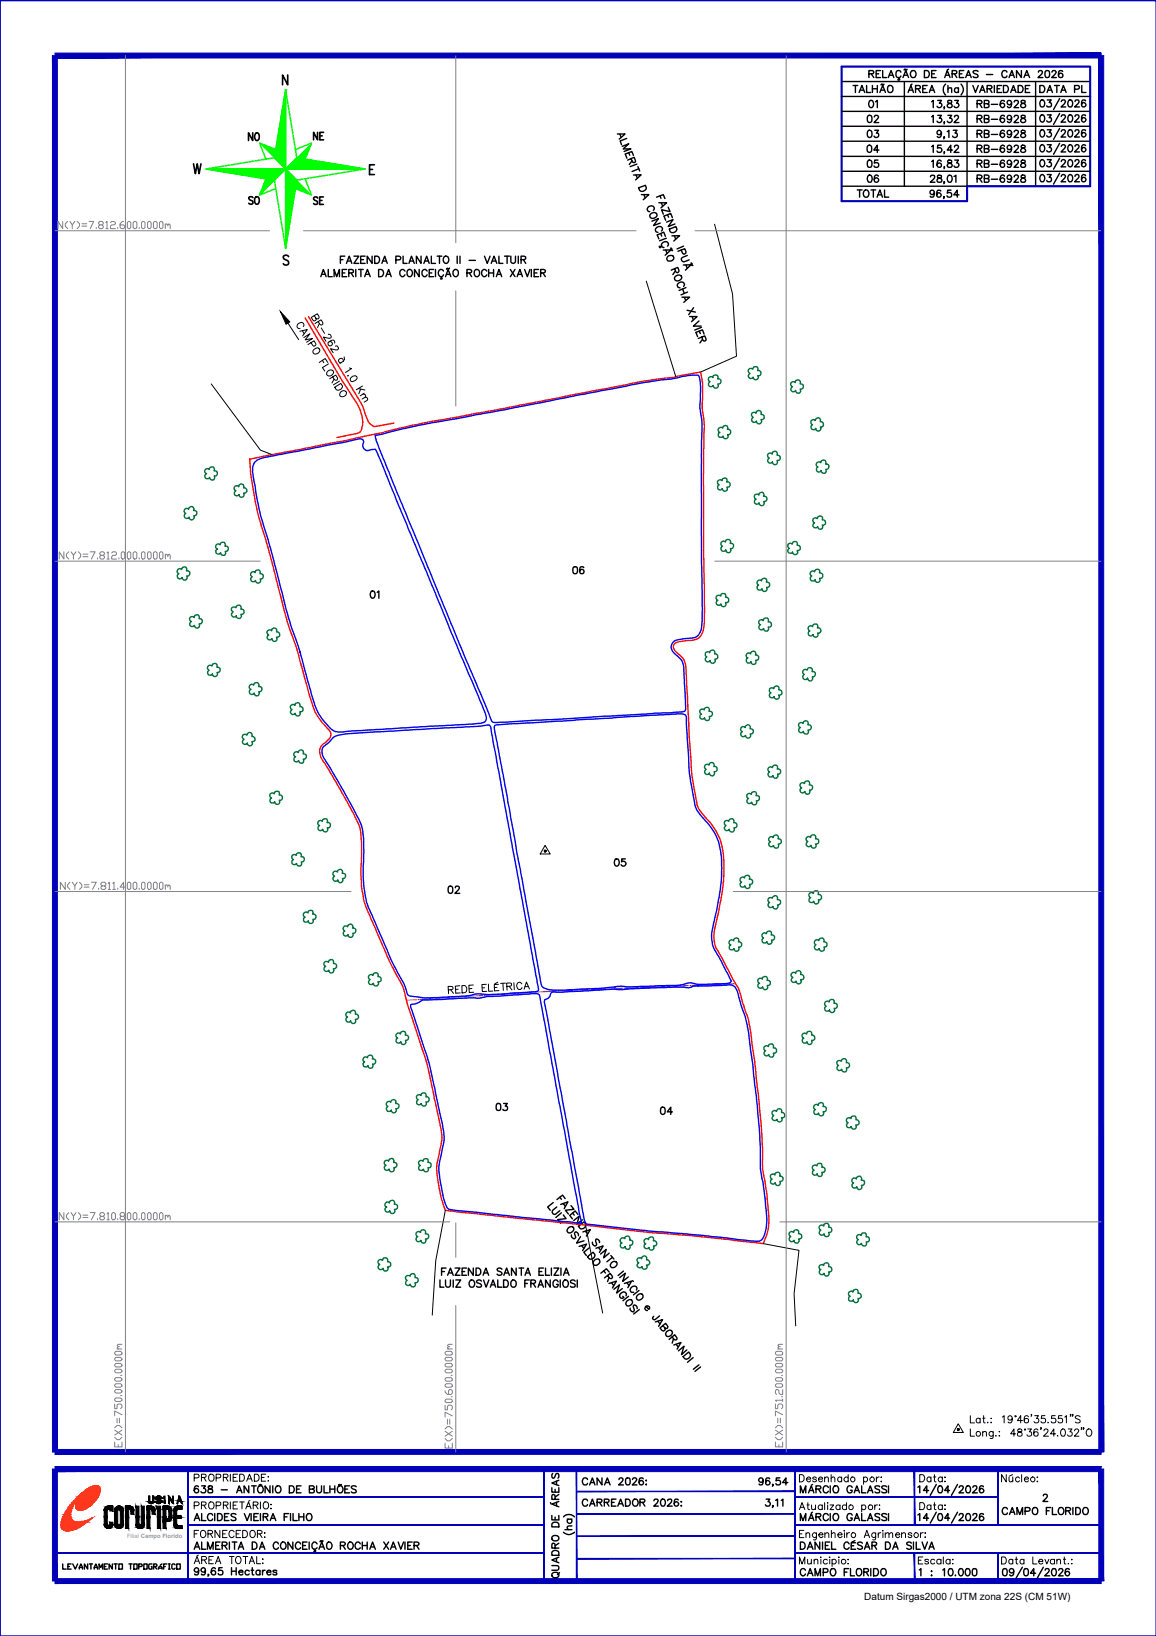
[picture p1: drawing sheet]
<svg xmlns="http://www.w3.org/2000/svg" width="210mm" height="297mm" viewBox="0 0 210 297" stroke-linecap="round" stroke-linejoin="round" font-family="sans-serif">
<defs><g id="words">
<g font-size="4.4">
<text x="156.6" y="20.8">01</text>
<text x="43.7" y="26.8">NO</text>
<text x="156.3" y="28.9">04</text>
<text x="44.1" y="38.5">SO</text>
<text x="55.7" y="38.5">SE</text>
<text x="102.7" y="105.5">06</text>
<text x="88.9" y="202.8">03</text>
<text x="118.5" y="203.6">04</text>
</g>
<g font-size="4">
<text x="55.7" y="26.5">NE</text>
<text x="156.3" y="26.1">03</text>
<text x="176" y="26.1">RB-6928</text>
<text x="156.3" y="34.2">06</text>
<text x="176" y="34.2">RB-6928</text>
<text x="66" y="109.7">01</text>
<text x="110.4" y="158.4">05</text>
<text x="80.1" y="163.3">02</text>
<text x="188" y="273.8">2</text>
</g>
<text font-size="1.8" x="156.9" y="290.4">Datum Sirgas2000 / UTM zona 22S (CM 51W)</text>
<text font-size="1.1" fill="#989898" x="23.1" y="279.2">Filial Campo Florido</text>
</g></defs>
<!-- layer: REDE_DE_LUZ -->
<g fill="none" stroke="#f0f" stroke-width=".25">
<path d="M101 179.9l-3.8 .3M101.3 179.9h.1M104 179.8l-2.4 .1M104.3 179.8h.1M107 179.7l-2.4 .1M107.3 179.7h.1M110 179.6h-2.4M110.3 179.6h.1M113 179.4l-2.4 .2M113.3 179.4h.1M116 179.3l-2.4 .1M116.3 179.3h.1"/>
<path d="M119 179.2l-2.4 .1M119.3 179.2h.1M122 179.1l-2.4 .1M122.3 179.1h.1M125 178.9l-2.4 .2M125.3 178.9h.1M128 178.8l-2.4 .1M128.3 178.8h.1M131 178.7l-2.4 .1M131.3 178.7h.1M133.6 178.6l-2 .1M75.6 181.5l-1.8 .1"/>
<path d="M75.9 181.5h.1M78.7 181.3l-2.5 .2M79 181.3h.1M81.7 181.1l-2.5 .2M82 181.1h.1M84.7 180.9l-2.4 .2M85 180.9h.1M87.6 180.7l-2.3 .2M87.9 180.7h.1M90.6 180.5l-2.4 .2M90.9 180.5h.1M93.6 180.4l-2.4 .1"/>
<path d="M93.9 180.4h.1M96.6 180.2l-2.4 .1M96.9 180.2h.1"/>
</g>
<!-- layer: TEXTO_DIVERSOS -->
<g fill="none" stroke="#000" stroke-width=".18">
<path d="M52.3 58.7l1.9 3M55.1 59.3a.47 .47 0 0 0 0-.6 .47 .47 0 0 0-.7-.1 .6 .6 0 0 0-.3 .9l.4 .1M57.1 57.3l.4 .6 .4-.1v-.4l-.3-.4-1.1 .6 .5 .7 .3-.1 .1-.4M57.8 58.4l.4 .6 .4-.2-.3-.7-1.1 .6M58 58.7l-.3 .8M58.3 59.5l.6 1M117.3 51l5.4 17.3M129.8 40.7l3.2 12.7 .7 11.3-6.5 2.8M38.4 69.7l8.9 12 2 .8M54.4 60.1l1.4-.3-.9 1.2M54.9 60.1l.3 .5M55.2 61.3l1.1-.7-.9 1.1 1.4-.2-1.1 .6"/>
<path d="M56.5 62.2l.5 .7 .4-.3-.4-.7-1.1 .7M56.9 63.5a.59 .59 0 0 1 .6-.4 .59 .59 0 0 1 .6 .5 .65 .65 0 0 1-.6 .7 .65 .65 0 0 1-.7-.5zM58 65.8l1.1-.7 .4 .7M58.5 65.4l.3 .5M59.5 67.4l.3-.2a.49 .49 0 0 1 .7 .2 .49 .49 0 0 1-.2 .7 .53 .53 0 0 1-.6 .2 .53 .53 0 0 1-.3-.7zM59.6 60.7l.4 .1 .1 .2 .1 .2-.3 .2-1.2-.2 .5 .8M59.6 66.1l-1.1 .6 .5 .7M59.8 62a.4 .4 0 0 1 .5 .3 .4 .4 0 0 1-.3 .5 .4 .4 0 0 1-.4-.4l.2-.4a.65 .65 0 0 1 .9-.1v.4M60.4 68.4l.5 .6h.3l.1-.4-.3-.5-1.1 .7M60.7 68.8l-.4 .7M60.8 70.3l1.1-.7 .2 .4a.71 .71 0 0 1-.3 .7 .71 .71 0 0 1-.8 0zM60.9 62.9l.3-.1 .2 .3-.1 .4-1.3-.2 .5 .7"/>
<path d="M61.6 69.2l-1.1 .7M61.9 71.1a.54 .54 0 0 1 .7-.1 .54 .54 0 0 1 .2 .7 .61 .61 0 0 1-.6 .4 .61 .61 0 0 1-.5-.5zM62.3 65.6a.42 .42 0 0 0-.2-.5 .42 .42 0 0 0-.6 .3 .42 .42 0 0 0 .4 .5M62.4 65.5l-.7 .5M62.5 64.8l.1 .5M63.2 68.2v.1M63.5 66.8l.3 .1-1.1 .7M63.9 68.4a.62 .62 0 0 1 .9 0 .79 .79 0 0 1-1.1 .8l-.1-.3zM65.1 70.6l1.2 .2M65.5 70.6l-.3 .9M65.8 70.1l-1.1 .7M65.9 71.5l.4 .2 .1 .3-.7 .5"/>
<path d="M66.1 71.4l-.7 .5M66.3 72.1l.4 .1 .1 .3-.7 .5M99 153.5l.9 1.6h-1.8zM81.4 179.7l.8-.1 .1-.3-.2-.2h-.7v1.3M81.8 179.7l.5 .7M83.2 179.6h-.5M83.5 179l-.8 .1 .1 1.2h.8M83.9 179l.4-.1a.7 .7 0 0 1 .5 .7 .7 .7 0 0 1-.4 .6l-.5 .1zM85.7 179.5h-.5M85.9 178.8l-.8 .1 .1 1.3h.8M87.5 179.4h.5M88.3 178.7l-.8 .1 .1 1.2h.8"/>
<path d="M88.7 178.7v1.3l.8-.1M90.3 179.3h-.6M90.4 178.3l-.6 .3M90.5 178.7l-.8 .1 .1 1.1h.8M91.3 178.5l.1 1.3M91.8 178.5h-.9M92 179.1l.8-.1v-.5h-.8l.1 1.3M92.5 179.1l.5 .6M93.3 178.4l.1 1.3M94.7 178.6a.49 .49 0 0 0-.5-.2 .49 .49 0 0 0-.4 .5l.1 .3a.47 .47 0 0 0 .4 .5 .47 .47 0 0 0 .5-.4M95.3 179.1h.7M96.1 179.6l-.5-1.3-.4 1.3"/>
<path d="M80.9 219.8l-1.8 9.1-.6 9.9M106.3 222.6l3.1 15.8M138.6 225.8l6.5 1.2-.9 7.9 .3 5.8M174 258.5l.9 1.6h-1.8zM176.2 257v1.3h.8M176.2 259.4v1.4h.8M178 257.7a.41 .41 0 0 0-.6-.1 .41 .41 0 0 0 0 .6 .41 .41 0 0 0 .6 0M178 257.5v.8M178.4 257.5h.5M178.4 259.9v.9M178.6 257v1.3h.3M179.4 258.2l-.1 .1h.1"/>
<path d="M180 257.5h.1M180 258.2v.1zM180.3 259.9v1.2h-.5M181.4 260h.1zM182 257.3l.3-.3v1.3M183.8 257.5a.4 .4 0 0 1-.5 .4 .4 .4 0 0 1-.2-.6 .4 .4 0 0 1 .6-.1 .64 .64 0 0 1 .1 .8 .64 .64 0 0 1-.7 .3l-.1-.1M184.9 259.5v.4l.3 .1a.42 .42 0 0 1 .4 .3 .42 .42 0 0 1-.1 .4h-.6l-.2-.2a.6 .6 0 0 1 .8-.6v-.2a.44 .44 0 0 0-.6-.2zM185.7 257.9h-1l.6-.9v1.3M186.6 259.4h.7l-.4 .6a.43 .43 0 0 1 .4 .4 .43 .43 0 0 1-.3 .4 .43 .43 0 0 1-.5-.3M186.7 257.2l-.1-.1a.41 .41 0 0 0-.6 .2v.9a.41 .41 0 0 0 .7 .1 .41 .41 0 0 0-.1-.7 .41 .41 0 0 0-.6 .3M187.3 256.9h-.1h.1l-.1 .3M187.9 257h.7l-.4 .5a.44 .44 0 0 1 .3 .8 .44 .44 0 0 1-.8-.2"/>
<path d="M188.5 259.7l-.1-.2a.41 .41 0 0 0-.7 .2v.9a.41 .41 0 0 0 .7 .1 .41 .41 0 0 0-.1-.7 .41 .41 0 0 0-.6 .3M189.1 259.3h-.2h.2l-.2 .3M189.6 259.8v-.2l.2-.2h.3l.2 .3-.2 .4-.6 .7h.9M189.7 257h-.6v.6a.46 .46 0 0 1 .6 0 .46 .46 0 0 1 0 .6 .46 .46 0 0 1-.7-.1M190.3 258.2l.1 .1M191.6 257h-.6l-.1 .6a.46 .46 0 0 1 .7 0 .46 .46 0 0 1 0 .6 .46 .46 0 0 1-.7-.1M192.8 259.5l.2-.1a.7 .7 0 0 1 .5 .7 .7 .7 0 0 1-.4 .7h-.1a.79 .79 0 0 1-.2-1.3zM192.8 257h-.6v.6a.46 .46 0 0 1 .6 0 .46 .46 0 0 1 0 .6 .46 .46 0 0 1-.7-.1M193.3 257.3l.3-.3v1.3M194 259.4h.6l-.3 .6a.43 .43 0 0 1 .4 .4 .43 .43 0 0 1-.4 .4 .43 .43 0 0 1-.5-.3M194.4 256.9h-.1h.1l-.1 .3M194.8 256.9h-.1h.1l-.1 .3"/>
<path d="M195.1 259.8l.3-.4 .4 .2 .1 .2-.2 .3-.6 .7h.8M196.1 257.2a.49 .49 0 0 0-.5-.2 .49 .49 0 0 0-.4 .4l.9 .6-.1 .3h-.4l-.4-.1M196.4 259.3h-.1h.1l-.1 .3M196.8 259.3l-.1-.1 .1 .2-.1 .2M197.4 259.7a.6 .6 0 0 1 .8 0 .6 .6 0 0 1-.1 .9 .6 .6 0 0 1-.8-.1 .6 .6 0 0 1 .1-.8zM178.4 260.1l.3-.2 .3 .1 .1 .8M180.3 260.1a.43 .43 0 0 0-.6-.1 .43 .43 0 0 0 0 .7 .43 .43 0 0 0 .6-.1M180.8 260.6v.1h.1M181.4 260.6v.2zM184.4 260.3h-.9l.6-.9v1.4M191.7 260.3h-.9l.5-.9v1.4M192 260.6l.1 .1"/>
<circle cx="184.4" cy="257.1" r=".11"/>
<circle cx="186.1" cy="259.6" r=".11"/>
<circle cx="177.6" cy="260.3" r=".43"/>
</g>
<!-- layer: TEXTO CONFORNTANTES -->
<g fill="none" stroke="#000" stroke-width=".25">
<path d="M112.1 24.3h1.4l-1.1 1M112.6 24.4l.2 .5M113 26.6l1.2-.5-1 .9h1.4l-1.3 .5M113.8 25.1l-1.2 .5 .3 .7M114.2 27.7l.1 .5M114.6 28.8l.3 .7h.4l.1-.2-.3-.7-1.1 .5M114.8 29.2l-.5 .7M115 28.2l-.3-.7-1.2 .5 .3 .7M115 31.8l1.4-.1-1 1M115.5 31.8l.2 .6M115.7 29.8l-1.3 .5M115.8 30.3l.4 .8"/>
<path d="M116 34.1l1.2-.5 .1 .5a.73 .73 0 0 1-.4 .6 .73 .73 0 0 1-.8-.2zM116 30.6l-1.2 .5M116.5 35.3h1.3l-1 1M116.9 35.3l.2 .6M118.1 38.9a.65 .65 0 0 1 .7-.3 .65 .65 0 0 1 .5 .5 .67 .67 0 0 1-.7 .6 .67 .67 0 0 1-.6-.6zM118.6 38.2a.46 .46 0 0 0 .1-.6 .46 .46 0 0 0-.6-.2l-.3 .1a.48 .48 0 0 0-.3 .5 .48 .48 0 0 0 .5 .4M119.2 35.8l1.2-.5 .3 .8M119.6 36.8h1.4l-1 .9M119.8 35.5l.2 .5M120.1 36.9l.2 .5M121.2 39l.2 .4M121.3 37.6l.4 .8-1.6-.3 .3 .8"/>
<path d="M122.1 39.5l-.3-.7-1.2 .4 .3 .8M58.3 50.2l.4-1.3 .5 1.3M58.4 49.8h.7M59.6 48.9v1.3h.7M60.7 50.2v-1.3l.4 1.3 .5-1.3v1.3M61.8 47.1h.5M62.1 49.6h.5M62.6 46.5h-.8v1.3M62.9 47.8l.5-1.3 .5 1.3M62.9 48.9h-.8v1.3h.8M63.1 47.4h.6M63.3 49.6l.8-.2v-.3l-.8-.2v1.3"/>
<path d="M63.8 49.6l.4 .6M64.3 46.5h.9l-.9 1.3h.9M64.6 48.9v1.3M65.1 48.9h.9M65.5 47.1h.5M65.5 48.9v1.3M66.2 50.2l.5-1.3 .5 1.3M66.3 46.5h-.8v1.3h.8M66.4 49.8h.6M67.6 46.5v1.3l-.9-1.3v1.3M68 46.5h.5a.71 .71 0 0 1 .4 .7 .71 .71 0 0 1-.4 .6h-.5zM68.7 48.9h.5a.69 .69 0 0 1 .5 .7 .69 .69 0 0 1-.5 .6h-.5z"/>
<path d="M69.3 47.8l.5-1.3 .5 1.3M69.5 47.4h.6M70.1 50.2l.5-1.3 .4 1.3M70.2 49.8h.7M71.9 47.2l.7-.1 .2-.3-.4-.3h-.5v1.3M73.2 46.5v1.3h.7M73.5 49.2a.53 .53 0 0 0-.7-.2 .53 .53 0 0 0-.2 .7 .48 .48 0 0 0 .4 .5 .48 .48 0 0 0 .5-.3M74 49.1a.6 .6 0 0 1 .8 .1 .6 .6 0 0 1 0 .8l-.2 .2a.59 .59 0 0 1-.7-.3 .59 .59 0 0 1 .1-.7zM74.3 47.8l.4-1.3 .5 1.3M74.4 47.4h.7M76.1 48.9v1.3l-.8-1.3v1.3M76.5 46.5v1.3l-.9-1.3v1.3"/>
<path d="M77 47.8l.5-1.3 .4 1.3M77.1 47.4h.7M77.6 49.2a.53 .53 0 0 0-.8-.2 .53 .53 0 0 0-.2 .7 .48 .48 0 0 0 .4 .5 .48 .48 0 0 0 .6-.3M77.9 49.6h.5M78.3 46.5v1.3h.8M78.7 48.9h-.8v1.3h.8M79.1 48.9v1.3M79.4 46.5h.8M79.8 46.5v1.3M80.1 50.2l.2 .4h-.3M80.5 49.2a.48 .48 0 0 0-.5-.3 .48 .48 0 0 0-.4 .5 .54 .54 0 0 0 .2 .7 .54 .54 0 0 0 .7-.1v-.1M80.6 46.7a.6 .6 0 0 1 .8 .1 .6 .6 0 0 1 0 .8 .6 .6 0 0 1-.9-.1 .6 .6 0 0 1 .1-.8z"/>
<path d="M80.9 50.2l.5-1.3 .5 1.3M81.1 49.8h.6M81.3 48.8h.1M81.3 48.7l-.2 .2M81.4 48.8h.1M81.6 48.7l-.1 .1M82.4 49.1a.59 .59 0 0 1 .8 .1 .59 .59 0 0 1-.1 .8l-.1 .2a.62 .62 0 0 1-.8-.3 .62 .62 0 0 1 .2-.8zM83 46.5v1.3M83.5 46.5v1.3M84.8 49.6l.8-.2v-.3l-.8-.2v1.3M85.2 47.3h1.1M85.2 49.6l.4 .6"/>
<path d="M86.2 49.1a.59 .59 0 0 1 .9 .1 .59 .59 0 0 1-.1 .8l-.2 .2a.62 .62 0 0 1-.7-.3 .62 .62 0 0 1 .1-.8zM88 46.5l.5 1.3 .5-1.3M88.4 49.2a.53 .53 0 0 0-.7-.2 .53 .53 0 0 0-.2 .7 .48 .48 0 0 0 .3 .5 .48 .48 0 0 0 .6-.3M88.7 49.6h.9M88.7 48.9v1.3M89.2 47.8l.5-1.3 .5 1.3M89.4 47.4h.6M89.6 48.9v1.3M90.1 50.2l.5-1.3 .5 1.3M90.3 49.8h.6M90.6 46.5v1.3h.7M91.6 46.5h.9"/>
<path d="M92.1 46.5v1.3M92.7 48.9l.8 1.3M92.8 46.5v1.1a.43 .43 0 0 0 .5 .2 .43 .43 0 0 0 .3-.4v-.9M93.5 48.9l-.8 1.3M93.9 50.2l.5-1.3 .5 1.3M94.1 49.8h.6M94.1 46.5v1.3M94.6 47.1l.8-.1v-.4l-.8-.1v1.3M95 47.1l.5 .7M95.2 48.9l.6 1.3 .4-1.3M96.5 48.9v1.3M97 49.6h.5"/>
<path d="M97.8 48.9h-.8v1.3h.8M98.2 49.6l.8-.2v-.3l-.8-.2v1.3M98.6 49.6l.4 .6M118.4 40.2l1.1-.5-.8 1.3 1.2-.5M120 42.4l.1 .5M120.1 41.9a.48 .48 0 0 0 .1-.6 .48 .48 0 0 0-.6-.2l-.3 .2a.48 .48 0 0 0-.3 .5 .48 .48 0 0 0 .5 .4M120.1 44.6l-.3 .4-.1-.3M120.4 45.4h1.4l-1 .9M120.8 42.9l-.3-.8-1.2 .6 .3 .7M120.9 45.4l.2 .6M121 43.3l-1.2 .4M121 40.3l1.2-.4-.9 1.2 1.3-.4"/>
<path d="M121.2 44.7a.48 .48 0 0 0 .1-.6 .48 .48 0 0 0-.6-.2l-.3 .1a.48 .48 0 0 0-.3 .5 .48 .48 0 0 0 .5 .4M121.2 46.6a.58 .58 0 0 1 .8-.2 .58 .58 0 0 1 .3 .7 .69 .69 0 0 1-.6 .3 .69 .69 0 0 1-.6-.4zM121.5 41.6l1.2-.5a.69 .69 0 0 1-.1 1 .69 .69 0 0 1-.9-.1zM121.8 45.1l.2 .1M122 45.2l-.1 .1M122 45.3v.1M122 42.8h1.4l-1.1 1M122 45.5h.1M122.5 42.8l.2 .6M122.5 48.8l.3 .6 .2 .1 .2-.2 .1-.2-.2-.6-1.2 .6M122.6 50.3a.65 .65 0 0 1 .6-.4 .65 .65 0 0 1 .6 .6 .67 .67 0 0 1-.7 .5 .67 .67 0 0 1-.6-.6zM122.6 49.2l-.4 .7"/>
<path d="M123.7 45.4l.3 .7h.2l.3-.1v-.3l-.2-.5-1.2 .4M123.8 54h1.4l-1 .9M124 52.5l.2 .8M124.1 48.1h1.4l-1 1M124.1 52a.56 .56 0 0 0-.2-.8 .56 .56 0 0 0-.8 .3l-.1 .2 .1 .4 .4 .2M124.1 44.7l-1.2 .5M124.3 54l.2 .6M124.5 48.1l.3 .6M124.5 52.2l-1.2 .5M124.8 56.3l1.5 .4M124.8 46.4l-.8 .3a.43 .43 0 0 0-.2 .6 .43 .43 0 0 0 .4 .2l.9-.3M124.8 53l-1.1 .5"/>
<path d="M125.2 57.5h1.4l-1 .9M125.4 47.8h.2l.1 .4M125.6 48.2h.2M125.7 57.5l.2 .6M125.9 55.9l-.8 1.2M126.9 58.3l-1 .9h1.4M127.4 59.4l-1.2 .5M127 60.1l.2 .5M127.4 61.2l.4 .7 .4-.1-.2-.8-1.2 .5M127.6 61.6l-.5 .7M127.8 60.6l-.2-.7-1.2 .5 .3 .7M100.5 218.3l-1.1 .8 .5 .6"/>
<path d="M101.1 219.1l-.7 .6a.44 .44 0 0 0 0 .6 .44 .44 0 0 0 .5 .1l.7-.6M101.6 217.4l.3 .3M101.8 218.7l1.3-.5-.7 1.2M102.3 218.6l.4 .4M102.6 217.6l-.4-.6-1.1 .8M103.7 218.9l.5 .7-1.5 .1 .5 .7M79.9 232.4v1.3h.7M80.2 230.9h.5M80.9 232.4v.9a.45 .45 0 0 0 .4 .4 .45 .45 0 0 0 .5-.4v-.9M81 230.2h-.8v1.3M81.3 231.5l.5-1.3 .5 1.3M81.5 231.1h.6"/>
<path d="M82.3 232.4v1.3M82.6 230.2h.9l-.9 1.3h.9M82.8 232.4h.9l-.9 1.3h.9M83.9 230.9h.5M84.7 230.2h-.8v1.3h.8M85.3 232.6a.6 .6 0 0 1 .8 .1 .6 .6 0 0 1 0 .8 .6 .6 0 0 1-.9 0 .6 .6 0 0 1 .1-.9zM85.9 230.2v1.3l-.9-1.3v1.3M86.4 230.2a.71 .71 0 0 1 .8 .3l.1 .2a.62 .62 0 0 1-.4 .8h-.5zM87.4 232.6a.49 .49 0 0 0-.5-.2 .49 .49 0 0 0-.4 .3l.9 .6v.2l-.3 .2-.6-.2M87.7 231.5l.5-1.3 .5 1.3M87.8 232.4l.5 1.3 .5-1.3M87.9 231.1h.6"/>
<path d="M89 233.7l.5-1.3 .5 1.3M89.2 233.3h.6M90.4 232.4v1.3h.7M91.1 230.4a.49 .49 0 0 0-.4-.2 .49 .49 0 0 0-.4 .3l.1 .2 .6 .3 .1 .3a.56 .56 0 0 1-.8 0M91.4 232.4h.5a.71 .71 0 0 1 .4 .7 .71 .71 0 0 1-.4 .6h-.5zM91.5 231.5l.5-1.3 .5 1.3M91.7 231.1h.6M92.9 232.6l.1-.1a.64 .64 0 0 1 .8 .4 .64 .64 0 0 1-.5 .8 .65 .65 0 0 1-.6-.4 .65 .65 0 0 1 .2-.7zM93.7 230.2v1.3l-.8-1.3v1.3M94.2 230.2h.9M94.7 230.2v1.3M95.3 233h.5"/>
<path d="M95.3 231.5l.5-1.3 .5 1.3M95.5 231.1h.6M96.1 232.4h-.8v1.3M96.4 233l.8-.1v-.4l-.8-.1v1.3M96.8 233l.4 .7M97.7 233.7l.5-1.3 .5 1.3M97.9 230.9h.5M97.9 233.3h.6M98.7 230.2h-.8v1.3h.8M99.1 230.2v1.3h.7M99.9 232.4v1.3l-.8-1.3v1.3M100.1 230.2v1.3"/>
<path d="M100.6 230.2h.9l-.9 1.3h.9M101.3 232.7a.48 .48 0 0 0-.5-.3 .48 .48 0 0 0-.4 .5 .53 .53 0 0 0 .2 .7 .53 .53 0 0 0 .7-.2v-.2h-.3M101.7 232.4v1.3M101.9 230.2v1.3M101.9 220.2l-1 .9M102.3 220.6l.5 .7-1.5 .1 .5 .7M102.3 231.5l.5-1.3 .5 1.3M102.3 232.6a.6 .6 0 0 1 .9 .1 .6 .6 0 0 1-.1 .8 .6 .6 0 0 1-.9 0 .6 .6 0 0 1 .1-.9zM102.5 231.1h.6M103.4 222.8a.5 .5 0 0 1 .7 0 .5 .5 0 0 1-.1 .7l-.2 .3a.48 .48 0 0 1-.7-.1 .48 .48 0 0 1 .1-.7zM103.8 224.2a.46 .46 0 0 0 .2 .6 .46 .46 0 0 0 .5-.1l-.2-.7 .2-.3a.58 .58 0 0 1 .5 .7M104 220.2l.3 .4"/>
<path d="M104.4 232.6a.46 .46 0 0 0-.4-.2 .46 .46 0 0 0-.4 .3l.8 .6-.1 .4h-.4l-.3-.2M104.8 232.4v1.3M104.9 220.5l-.5-.6-.9 .8 .4 .6M105 222.7l1-.8 .3 .3a.68 .68 0 0 1-.2 .8 .68 .68 0 0 1-.8 0zM105.2 226.3l1.3-.4-.7 1.2M105.4 224.5l-.7 1.2 1.3-.4M105.6 226.2l.4 .4M105.7 221.5l-1 .8 .5-1.5-1 .8M105.8 223.7l1.4-.4-.7 1.1M106.3 223.5l.4 .5M106.7 228.2l1-.8 .2 .3a.68 .68 0 0 1-.2 .8 .68 .68 0 0 1-.8 0zM107 226.6l-1 .8 .5 .6"/>
<path d="M107.6 225.5a.49 .49 0 0 0 .1 .6 .49 .49 0 0 0 .6 0l-.1-.9 .1-.3 .2 .1a.56 .56 0 0 1 .3 .6M107.9 228.9l.2-.2a.5 .5 0 0 1 .7 0 .5 .5 0 0 1 0 .7l-.3 .2a.5 .5 0 0 1-.7 0 .5 .5 0 0 1 .1-.7zM108.2 226.6l1.3-.4-.7 1.2M108.7 226.5l.4 .5M109.6 230.7l.3 .4M110.3 231.6l.5 .5h.2l.2-.2-.4-.7-1 .8M110.6 233l1.3-.4-.7 1.2M110.6 231.9l-.3 .8M110.6 227.5l-1 .9 .5-1.5-1 .8M110.6 231l-.5-.6-1 .8M110.9 228l.6 .6M111 229.3l.3-.2a.54 .54 0 0 1 .8 .2 .54 .54 0 0 1-.5 .8 .5 .5 0 0 1-.7-.1 .5 .5 0 0 1 .1-.7z"/>
<path d="M111 232.9l.4 .5M111.2 228.3l-1 .8M113 234l-1 .8 .5-1.5-1 .8M113.2 230.8l-1 .8M113.4 233l1.3-.4-.7 1.2M113.7 235.3a.47 .47 0 0 0-.1-.6 .47 .47 0 0 0-.7 0 .54 .54 0 0 0-.4 .5 .54 .54 0 0 0 .5 .5l.3-.1-.2-.2M113.8 236.2a.56 .56 0 0 1 .6-.2 .56 .56 0 0 1 .5 .5 .65 .65 0 0 1-.6 .6 .65 .65 0 0 1-.7-.4zM113.8 232.9l.4 .5M114.1 231.8l-1 .8 .4-1.4-1 .8M114.1 235.4l-1 .8M114.4 237.5a.58 .58 0 0 0 .6 .7l.2-.3-.2-.7 .1-.3a.58 .58 0 0 1 .6 .7M114.8 232.5l.2 .1"/>
<path d="M115.6 234.2a.48 .48 0 0 0-.1-.6 .48 .48 0 0 0-.6 0l-.3 .2a.49 .49 0 0 0-.1 .6 .49 .49 0 0 0 .6 .2M115.7 235.2l.3-.2a.5 .5 0 0 1 .7 .1 .5 .5 0 0 1-.1 .7l-.3 .2a.48 .48 0 0 1-.7-.1 .48 .48 0 0 1 .1-.7zM116 234.3l-1 .8M116.1 237.8l-1 .8M117.3 237.2l.5 .5h.1a.41 .41 0 0 0-.3-.6 .41 .41 0 0 0-.5 .4 .41 .41 0 0 0 .5 .4M119.5 239.9l.3 .5M119.8 238.9l-1 .7-.3-.3 .2-.3M119 240l1.3-.4-.7 1.2M120.4 240.7l.5 .5h.2l.2-.3-.4-.6-1.1 .8 .4 .4 .2 .2 .3-.2v-.4M121 241.8a.56 .56 0 0 1 .7-.3 .56 .56 0 0 1 .4 .6 .65 .65 0 0 1-.6 .5 .65 .65 0 0 1-.6-.3zM122 242.7l.4 .5h.5v-.2l-.4-.7-1 .9M122.3 243.1l-.3 .8"/>
<path d="M122.3 244.2l1.4-.5-.8 1.3M122.8 244.1l.3 .4M124 246.3l1.1-.8a.72 .72 0 0 1 .2 .8 .72 .72 0 0 1-.7 .5l-.3-.1zM124.7 245.1l-1 .8 .5-1.5-1 .9M125.9 246.5l-1.1 .8M126.9 247.8l-1 .8M127.2 248.2l-1 .8"/>
</g>
<!-- layer: TEXTO_DIVERSOS -->
<g fill="#000" stroke="#000" stroke-width=".18">
<path d="M50.9 56.6l1.7 1.8-.7 .5z"/>
<path d="M98.8 154.5h.2zM98.9 154.6l.1-.1zM99 154.5v.2l.1-.1z"/>
<path d="M98.9 154.4l.1 .1v-.1zM98.9 154.4l.1 .1h-.2z"/>
<path d="M99 154.5h.1zM99 154.5l.1-.1v.1zM99 154.4v.1l.1-.1z"/>
<path d="M173.9 259.5v.2l.1-.2zM174 259.5v.2zM174 259.5v.2h.1z"/>
<path d="M173.9 259.4l.1 .1zM173.9 259.4l.1 .1z"/>
<path d="M174 259.5l.1 .2 .1-.2zM174 259.5h.2zM174 259.4v.1l.1-.1z"/>
</g>
<!-- layer: ESTRADA -->
<path d="M55.4 57.7l6.7 11.5 1.5 2.2a9.2 9.2 0 0 1 2.3 5.1l-.2 1.2a1.1 1.1 0 0 1-1.2 1.1l-3.3 .6M56 57.5l9.9 16.3a9.9 9.9 0 0 0 1.2 3.1l.8 .6 3.6-.7" fill="none" stroke="#f00" stroke-width=".25"/>
<!-- layer: 0114000638 -->
<path d="M45.3 83.4h.1M45.3 83.4l18.1-3.5 14-3.2 14.6-2.6 26.5-5.2a37.2 37.2 0 0 0 6.8-1l1.9-.4 .4 2.3v2.2a13.5 13.5 0 0 0 .2 4.7l-.1 11.2 .2 23.1a11.6 11.6 0 0 1-.4 4 2.15 2.15 0 0 1-2.4 1.3l-1.9 .2a.96 .96 0 0 0-.9 .7 .96 .96 0 0 0 .3 1.1 4.3 4.3 0 0 1 1.8 2.2l.2 1.2 .6 13a56.3 56.3 0 0 0 1.1 10 4.9 4.9 0 0 0 1.7 3.6 11.2 11.2 0 0 1 3.4 8.8 46.2 46.2 0 0 1-1.6 11.5 5.8 5.8 0 0 0 1.1 5l2 3.9 1.1 1.8 .9 2.8a27.8 27.8 0 0 1 1.8 8.4l.5 3.3 .7 7.4a82.7 82.7 0 0 1 .6 11.1 45.9 45.9 0 0 1 1.1 10l-.4 2-.6 1.5-13.1-1.4-9.8-.9-11.5-1.3-23.3-2.5a24.4 24.4 0 0 1-1.6-8.4l.5-2.2a8.2 8.2 0 0 0 0-5.4l-.8-3.6a68.2 68.2 0 0 0-3.3-12.7l-1.5-4.3-.7-2.9a25.2 25.2 0 0 0-2.3-4.8l-4-9a19.4 19.4 0 0 1-1.5-10.8v-2a9.6 9.6 0 0 0-1.6-6l-4.4-7.8a8.4 8.4 0 0 1-1.7-3.3 1.64 1.64 0 0 1 1.1-1.6l.5-.5a1.27 1.27 0 0 0-.2-2.2 10.8 10.8 0 0 1-3.1-5.6l-.6-2.3a90.4 90.4 0 0 0-3.4-11l-4-15.2a57.3 57.3 0 0 1-2.8-13z" fill="none" stroke="#f00" stroke-width=".25"/>
<!-- layer: 0114000638005 -->
<path d="M89.8 131.8l.4-.2 3-.2 29-1.7a3.6 3.6 0 0 1 2.3 .1l.1 .5 .4 6.1a42 42 0 0 0 1.4 10.3l.9 1.4a11.5 11.5 0 0 1 3.6 6.4 36.5 36.5 0 0 1-1.4 13.5 6.2 6.2 0 0 0 1.1 5.8l2.2 4.3a1.32 1.32 0 0 1-1.4 .5l-2 .1a15 15 0 0 1-4.2-.2 12.7 12.7 0 0 1-4.6 .5l-6.4 .2a13.4 13.4 0 0 0-4.4 .2l-7.2 .4a7.1 7.1 0 0 1-4-.5l-.2-.2-.2-.8-8.4-45.5z" fill="none" stroke="#00f" stroke-width=".25"/>
<!-- layer: 0114000638004 -->
<path d="M100 180.3l.4-.2 1.5 .1 9.2-.6 1.9 .1 4.5-.3 6.6-.2a2.02 2.02 0 0 0 1.8-.1l5.9-.2a1.46 1.46 0 0 1 2.1 1.2l.5 1.7a35.1 35.1 0 0 1 2 9.8l1 8.5a91.5 91.5 0 0 1 .7 12.2 54.3 54.3 0 0 1 1.1 9.9 4.4 4.4 0 0 1-1 3 5.9 5.9 0 0 1-3.1 0l-7.9-.9-9.4-.8-11.4-1.3a13.1 13.1 0 0 1-.9-4l-6.7-36.2 .1-.5a1.27 1.27 0 0 0 1.1-1.2z" fill="none" stroke="#00f" stroke-width=".25"/>
<!-- layer: 0114000638003 -->
<path d="M74.6 182.4h.1a3.5 3.5 0 0 0 2-.8l8.4-.4a10.7 10.7 0 0 0 3.8-.3l6.9-.4a2.34 2.34 0 0 1 2.2 .2l7.2 39.4 .4 1.6-.1 .4-22.1-2.3a3.2 3.2 0 0 1-2.2-.6 25.2 25.2 0 0 1-1.5-7.3l.4-2.2a10.8 10.8 0 0 0 .5-4.3l-1.3-6a73.4 73.4 0 0 0-3.7-13.4l-1.1-3.2z" fill="none" stroke="#00f" stroke-width=".25"/>
<!-- layer: 0114000638002 -->
<path d="M58.8 135.5l1.1-.9a3.2 3.2 0 0 1 2.9-1.3l23.8-1.4 1.8-.3 .5 .1 .2 .2 8.7 47.7-.2 .4-.4 .1-8.2 .5a10 10 0 0 0-4.3 .2l-1.3 .1a42.4 42.4 0 0 1-7.6 .1l-.8-.1a.98 .98 0 0 1-1.2-1l-.2-.7a124.4 124.4 0 0 1-6.2-13.4 17.9 17.9 0 0 1-1.4-8.1v-3.6a10.6 10.6 0 0 0-1.5-6.7l-4.4-7.8a8.6 8.6 0 0 1-1.6-3.1v-.5z" fill="none" stroke="#00f" stroke-width=".25"/>
<!-- layer: 0114000638001 -->
<path d="M46.2 83.9a5.9 5.9 0 0 1 3.5-1.2l14.8-2.9a1.36 1.36 0 0 1 1.5 .1v.3a.99 .99 0 0 0 .1 1.3 .99 .99 0 0 0 1.3 .1h.8l.9 2 12.9 31.3 5.5 13.1a5.4 5.4 0 0 1 .8 2.7 1.3 1.3 0 0 1-1.4 .6l-22.9 1.4a6.9 6.9 0 0 1-3.4 0 11 11 0 0 1-4.1-6.8l-.5-1.8a102.7 102.7 0 0 0-3.4-11.4l-3.9-14.7a56.5 56.5 0 0 1-2.8-12.8v-.4z" fill="none" stroke="#00f" stroke-width=".25"/>
<!-- layer: 0114000638006 -->
<path d="M68.1 79.1l8.2-1.9 15.8-2.9 22.4-4.4 5.5-.9 1.9-.2 2.2-.5 2-.2a.73 .73 0 0 1 .7 .1 .73 .73 0 0 1 .3 .7l.1 1.3v1.8a12.5 12.5 0 0 0 .3 4.7l-.2 20.2 .2 14.1a11.4 11.4 0 0 1-.4 3.8l-.3 .5a2.86 2.86 0 0 1-2.2 .6l-1 .2a1.45 1.45 0 0 0-1.4 .6 1.45 1.45 0 0 0-.1 1.6l.5 .5a3.3 3.3 0 0 1 1.6 3.4l.3 6.1-.1 .7a3.9 3.9 0 0 1-2.1 .4l-30.6 1.7-2 .1-.3-.2-4.7-11.1-12.5-30.3-3.9-9.6z" fill="none" stroke="#00f" stroke-width=".25"/>
<!-- layer: MARGEM -->
<path d="M0 .1h209.9v296.9h-209.9zM0 .1v296.9" fill="none" stroke="#0000b8" stroke-width=".25"/>
<g fill="#0000b8" stroke="#0000b8" stroke-width=".18">
<path d="M98.7 266.7l.1 20.1v-20.1zM98.7 266.7l.1 20.1h-.1z"/>
<path d="M10 281.9h88.8zM10 282l88.8-.1z"/>
<path d="M144.4 281.9h55.5zM144.4 282l55.5-.1z"/>
<path d="M34.1 276.8h64.7zM34.1 276.9l64.7-.1z"/>
<path d="M144.4 276.8h55.6zM144.4 276.9l55.6-.1z"/>
<path d="M34.1 271.8h64.7zM34.1 271.9l64.7-.1z"/>
<path d="M34.1 266.7l.1 20.3zM34.1 266.7l.1 20.3z"/>
<path d="M104.6 266.7l.1 20.1zM104.6 266.7l.1 20.1z"/>
<path d="M144.3 266.7l.1 20.1zM144.3 266.7l.1 20.1z"/>
<path d="M166 282l.1 5v-5zM166 282l.1 5h-.1z"/>
<path d="M181.2 282l.1 5zM181.2 282l.1 5z"/>
<path d="M144.4 271.8h36.8zM144.4 271.9l36.8-.1z"/>
<path d="M181.2 266.7l.1 10.2zM181.2 266.7l.1 10.2z"/>
<path d="M166 266.7v10.2h.1zM166 266.7h.1v10.2z"/>
<path d="M104.7 270.7h39.7zM104.7 270.8l39.7-.1z"/>
<path d="M104.7 274.8h39.7zM104.7 274.9l39.7-.1z"/>
<path d="M104.7 278.9h39.7zM104.7 279l39.7-.1z"/>
<path d="M104.7 282.9h39.7zM104.7 283l39.7-.1z"/>
<path d="M10 10.5h189.9v-.9zM10 9.6h189.9l-189.9 .9z"/>
<path d="M9.5 10.1l.9 253.5v-253.5zM9.5 10.1l.9 253.5h-.9z"/>
<path d="M10 263.2v.9l189.9-.9zM10 264.1l189.9-.9v.9z"/>
<path d="M199.5 10.1v253.5h.9zM199.5 10.1h.9v253.5z"/>
<path d="M199.5 266.7l.9 20.3v-20.3zM199.5 266.7l.9 20.3h-.9z"/>
<path d="M10 287.5h189.9v-.9zM10 286.6h189.9l-189.9 .9z"/>
<path d="M9.5 266.7v20.3h.9zM9.5 266.7h.9v20.3z"/>
<path d="M10 266.3v.9l189.9-.9zM10 267.2l189.9-.9v.9z"/>
<path d="M34.1 266.7l.1 20.2zM34.1 266.7l.1 20.2z"/>
</g>
<g fill="none" stroke="#000" stroke-width=".25">
<path d="M27 271.6h.2v1a.28 .28 0 0 0 .3 .2 .28 .28 0 0 0 .2-.2v-1h.2v1a.45 .45 0 0 1-.4 .4 .45 .45 0 0 1-.5-.4zM35.3 276.1l.5-1.3 .5 1.3M35.5 275.7h.6M36 269.9l-.1-.1a.42 .42 0 0 0-.6 .2 .6 .6 0 0 0-.1 .6 .6 .6 0 0 0 .5 .4 .4 .4 0 0 0 .4-.4 .4 .4 0 0 0-.4-.4 .4 .4 0 0 0-.4 .4M36.6 269.8h.7l-.3 .4a.44 .44 0 0 1 .2 .8 .44 .44 0 0 1-.7-.2M36.6 274.8v1.3h.8M36.6 280v1.3h.8M37.9 269.8l-.1 .3 .4 .2a.36 .36 0 0 1 .4 .3 .36 .36 0 0 1-.3 .4h-.4l-.1-.2a.6 .6 0 0 1 .7-.6v-.4zM38.6 275.1a.48 .48 0 0 0-.5-.3 .48 .48 0 0 0-.4 .5v.3a.48 .48 0 0 0 .4 .5 .48 .48 0 0 0 .5-.3M39 274.8v1.3M39.5 274.8h.4a.68 .68 0 0 1 .5 .6 .68 .68 0 0 1-.5 .7h-.4zM40 280h-.8v1.3h.8"/>
<path d="M40.2 270.5h1.1M40.8 275.4h.5M41.6 274.8h-.8v1.3h.8M41.7 280v1.3M42.2 280h.8M42.6 280v1.3M42.8 275l-.3-.2-.5 .2 .1 .3 .6 .2 .1 .2-.1 .3-.2 .1-.5-.2M43 271l.4-1.2 .5 1.2M43.1 270.6h.7M44.4 274.8l.5 1.3 .5-1.3M45.2 269.8v1.2l-.9-1.2v1.2M45.6 274.8v1.3"/>
<path d="M45.7 269.8h.8M45.8 280h.4a.71 .71 0 0 1 .5 .6 .71 .71 0 0 1-.5 .7h-.4zM46.1 269.8v1.2M46.1 275.4h.5M46.9 274.8h-.8v1.3h.8M47 269.6l.3-.1 .2 .1M47 269.8h.2a.63 .63 0 0 1 .6 .7 .63 .63 0 0 1-.8 .5l-.2-.4v-.4zM47.3 274.8v1.3M47.8 275.4h.7l.1-.5-.8-.1v1.3M48.2 275.4l.4 .7M49 269.8v1.2l-.9-1.2v1.2M49.1 276.1l.5-1.3 .5 1.3"/>
<path d="M49.3 275.7h.6M49.5 269.8v1.2M50.2 269.8h.2a.63 .63 0 0 1 .6 .7 .63 .63 0 0 1-.8 .5l-.2-.4v-.4zM51.6 275.4h.5M52.4 274.8h-.8v1.3M52.5 269.8h.5a.66 .66 0 0 1 .4 .6 .66 .66 0 0 1-.4 .6h-.5zM52.7 274.8v1.3M53.2 280v1.3l-.9-1.3v1.3M53.2 274.8v1.3h.8M53.8 270.4h.6M54.3 275.4h.9M54.3 274.8v1.3"/>
<path d="M54.7 269.8h-.9v1.2h.9M55.2 274.8v1.3M55.8 280h-.9v1.3h.9M55.9 274.9l.1-.1a.63 .63 0 0 1 .7 .7 .63 .63 0 0 1-.8 .5l-.3-.4v-.3zM56.1 280v1.3M56.2 270.4l.7-.1 .2-.3-.2-.2h-.7v1.2h.8l.1-.4-.3-.2M57.5 269.8v.9l.4 .3h.3l.2-.3v-.9M58.2 279.8l-.1 .1M58.2 279.8l.2 .1M58.5 279.8h.1M58.6 279.7v.2M58.8 269.8v1.2h.8"/>
<path d="M59.9 270.4h.9M59.9 269.8v1.2M60.8 269.8v1.2M61.4 269.9l.2-.1a.63 .63 0 0 1 .7 .7 .63 .63 0 0 1-.8 .5l-.2-.4zM61.5 269.6v.1M61.5 269.6h.3M61.8 269.6h.1M62 269.5l-.1 .1M62.6 270.4h.5M63.5 269.8h-.9v1.2h.9M64.7 269.9l-.4-.1-.5 .1 .1 .3 .7 .3 .1 .2v.2l-.4 .1-.5-.1M65.8 280v1.3"/>
<path d="M66.7 280v1.3M69.7 280l.9 1.3M70.6 280l-.9 1.3M72.3 280l.5 1.3 .5-1.3M73.5 280v1.3M74.8 280h-.8v1.3h.8M99.9 272.8l.2 .3M100.2 275.2v.8h1.3v-.8M100.2 270.1v.8h1.3v-.8M100.2 279a.64 .64 0 0 1 .8-.2 .64 .64 0 0 1 .4 .7 .64 .64 0 0 1-.8 .3 .64 .64 0 0 1-.4-.8zM100.4 276.5l.3-.1h.5l.2 .2 .1 .6h-1.3v-.4zM100.4 267.5l-.2 .3 .2 .6 .2-.1 .5-.8 .3 .2 .1 .4-.2 .3"/>
<path d="M100.8 272.2v-.7l-.4-.2-.2 .2v.7h1.3M100.8 270.4v.5M100.8 275.4v.6M101 268.9v.7M101 272.8v.6M101.5 272.6l-1.3 .5 1.3 .5M101.5 268.8l-1.3 .5 1.3 .4M101.5 271.3l-.7 .5M102.3 278.2a1.36 1.36 0 0 0 2 0M102.3 275.4a1.36 1.36 0 0 1 2 0M102.6 277.7h1.2M103 275.8h.8"/>
<path d="M103.2 275.8a.42 .42 0 0 0-.1 .7 .42 .42 0 0 0 .6 0 .42 .42 0 0 0 0-.7M103.8 277.1h-.8v.5l.3 .1M106.7 268.6a.48 .48 0 0 0-.6-.3 .48 .48 0 0 0-.4 .5v.3a.48 .48 0 0 0 .4 .5 .48 .48 0 0 0 .6-.3M106.7 272.5a.48 .48 0 0 0-.6-.3 .48 .48 0 0 0-.4 .5v.3a.48 .48 0 0 0 .4 .5 .48 .48 0 0 0 .6-.3M107.1 269.6l.5-1.3 .4 1.3M107.1 273.5l.5-1.3 .4 1.3M107.2 269.2h.7M107.2 273h.7M108.4 272.8l.8-.1 .1-.3-.1-.2h-.8v1.3M108.8 272.8l.5 .7M109.3 268.3v1.3l-.9-1.3v1.3M109.7 272.8l.7-.1 .1-.4-.8-.1v1.3"/>
<path d="M109.8 269.6l.5-1.3 .5 1.3M110 269.2h.6M110.2 272.8l.4 .7M111 272.8h.5M111.8 272.2h-.8v1.3h.8M112.2 273.5l.5-1.3 .5 1.3M112.4 268.6l.2-.3h.3l.2 .2-.2 .5-.6 .6h.9M112.4 273h.6M113.6 272.2h.4a.68 .68 0 0 1 .4 .6 .68 .68 0 0 1-.4 .7h-.4zM113.7 268.4h.6l.1 .5a.53 .53 0 0 1-.5 .7 .87 .87 0 0 1-.2-1.2zM114.9 268.6l.2-.3 .4 .1 .1 .1a1.67 1.67 0 0 1-.8 1.1h.9M115 272.4l.2-.2a.63 .63 0 0 1 .7 .7 .63 .63 0 0 1-.8 .5l-.2-.4z"/>
<path d="M116.2 272.8l.8-.1 .1-.3-.3-.2h-.6v1.3M116.7 272.8l.4 .7M116.8 268.5l-.4-.2a.7 .7 0 0 0-.3 1.1 .39 .39 0 0 0 .6 .1 .39 .39 0 0 0 0-.6 .39 .39 0 0 0-.6 .1l-.1 .2M117.3 268.8h.1zM117.3 269.6h.1zM118.7 272.5l.3-.3 .4 .1 .1 .2-.2 .4-.6 .6h.8M120.1 272.2h.2a.65 .65 0 0 1 .5 .6 .65 .65 0 0 1-.5 .7 .79 .79 0 0 1-.2-1.3zM121.2 272.5l.1-.2 .2-.1h.4l.1 .2-.2 .5-.6 .6h.8M123.1 272.4v-.2h-.3a.69 .69 0 0 0-.4 .7 .69 .69 0 0 0 .5 .6 .39 .39 0 0 0 .3-.4 .39 .39 0 0 0-.4-.4 .39 .39 0 0 0-.4 .3M123.7 272.7h.1zM123.7 273.3v.2zM138.6 268.8a.41 .41 0 0 1-.6 .3 .41 .41 0 0 1-.1-.7 .41 .41 0 0 1 .6 .1l.1 .3a.59 .59 0 0 1-.5 .8l-.3-.2"/>
<path d="M139.1 272.2h.7l-.4 .5a.44 .44 0 0 1 .3 .7 .44 .44 0 0 1-.7-.2M139.7 268.5v-.1l-.3-.1a.69 .69 0 0 0-.4 .7 .69 .69 0 0 0 .4 .6 .39 .39 0 0 0 .4-.4 .39 .39 0 0 0-.4-.4 .39 .39 0 0 0-.4 .4M140.4 269.6l-.1-.1 .1 .2-.1 .2M140.4 273.4l-.1-.1 .1 .2-.1 .2M140.8 272.4l.4-.2v1.3M141.6 268.3h-.6l-.1 .6a.45 .45 0 0 1 .7-.1 .45 .45 0 0 1 0 .7 .45 .45 0 0 1-.7-.1M141.9 272.4l.3-.2v1.3M143 269.2h-.9l.6-.9v1.3M145.3 280h.5a.71 .71 0 0 1 .4 .6 .71 .71 0 0 1-.4 .7h-.5zM145.3 276.1v-1.3l.5 1.3 .5-1.3v1.3M145.3 271v-1.2l.5 1.2 .5-1.2v1.2M146.8 276.1l.5-1.3 .5 1.3"/>
<path d="M146.8 271l.5-1.2 .5 1.2M147 270.6h.6M147 275.7h.6M147.5 274.6l-.2 .1M147.5 269.5l-.2 .1M148.2 275.4h.7l.2-.3-.2-.2-.7-.1v1.3M148.2 270.4l.7-.1 .2-.3-.2-.2h-.7v1.2M148.6 275.4l.5 .7M148.6 270.4l.5 .6M148.8 280v1.3l-.8-1.3v1.3M149.4 280v1.3M150.4 275.1a.48 .48 0 0 0-.5-.3 .48 .48 0 0 0-.4 .5v.3a.48 .48 0 0 0 .4 .5 .48 .48 0 0 0 .5-.3"/>
<path d="M150.4 270.1a.48 .48 0 0 0-.5-.3 .48 .48 0 0 0-.4 .4v.4a.48 .48 0 0 0 .4 .4 .48 .48 0 0 0 .5-.3M150.7 280h-.8v1.3h.8M150.7 269.8v1.2M150.7 274.8v1.3M151 280v1.3h.8M151.4 275l.2-.2a.63 .63 0 0 1 .7 .7 .63 .63 0 0 1-.8 .5l-.2-.4zM151.4 269.9l.2-.1a.63 .63 0 0 1 .7 .7 .63 .63 0 0 1-.8 .5l-.2-.4zM154.7 275.1a.48 .48 0 0 0-.5-.3 .48 .48 0 0 0-.4 .5v.3a.47 .47 0 0 0 .5 .5 .47 .47 0 0 0 .4-.5h-.3M154.7 270.1a.48 .48 0 0 0-.5-.3 .48 .48 0 0 0-.4 .4v.4a.47 .47 0 0 0 .5 .5 .47 .47 0 0 0 .4-.5h-.3M155.1 276.1l.5-1.3 .5 1.3M155.1 271l.5-1.2 .5 1.2M155.2 279.7l-.5 .3"/>
<path d="M155.3 270.6h.6M155.3 275.7h.6M156.5 274.8v1.3h.7M156.5 269.8v1.2h.7M157.5 276.1l.5-1.3 .5 1.3M157.5 271l.5-1.2 .5 1.2M157.7 270.6h.6M157.7 275.7h.6M159.7 275l-.3-.2-.5 .2v.2l.7 .3v.5l-.4 .1-.3-.2M159.7 269.9l-.3-.1-.5 .1v.3l.7 .3v.5h-.4l-.3-.1M160.8 280h.4a.71 .71 0 0 1 .5 .6 .71 .71 0 0 1-.5 .7h-.4zM161 275l-.3-.2-.6 .2 .1 .3 .7 .2 .1 .4-.3 .2-.6-.2"/>
<path d="M161 269.9l-.3-.1-.6 .1 .1 .3 .7 .3 .1 .2v.2l-.3 .1-.6-.1M161.3 269.8v1.2M161.3 274.8v1.3M165.9 280v1.3M166.4 280v1.3h.7M166.7 275.1l.3-.3v1.3M166.7 270l.3-.2v1.2M167.4 280l.5 1.3 .5-1.3M168.6 275.7h-.9l.6-.9v1.3M168.6 270.6h-.9l.6-.8v1.2M170 274.6l-1.1 1.9M170 269.5l-1.1 2"/>
<path d="M170.5 274.9a.42 .42 0 0 1 .6 .2 .62 .62 0 0 1 .1 .6 .62 .62 0 0 1-.6 .4l-.1-.1a.92 .92 0 0 1 0-1.1zM170.5 269.8a.42 .42 0 0 1 .6 .2 .62 .62 0 0 1 .1 .7 .62 .62 0 0 1-.6 .3h-.1a.92 .92 0 0 1 0-1.2zM172.4 275.7h-.9l.6-.9v1.3M172.4 270.6h-.9l.6-.8v1.2M173.9 274.6l-1.1 1.9M173.9 269.5l-1.1 2M174.2 275.1l.2-.3 .4 .1 .1 .2-.1 .4-.7 .6h.9M174.2 270.1l.1-.3h.4l.2 .4-.8 .8h.9M175.6 274.9a.42 .42 0 0 1 .5 .2 .62 .62 0 0 1 .2 .6 .62 .62 0 0 1-.6 .4l-.1-.1a.92 .92 0 0 1 0-1.1zM175.6 269.8a.42 .42 0 0 1 .5 .2 .62 .62 0 0 1 .2 .7 .62 .62 0 0 1-.6 .3h-.1a.92 .92 0 0 1 0-1.2zM176.7 275.1l.2-.3 .4 .1 .1 .2-.2 .4-.6 .6h.9M176.7 270.1l.1-.3h.4l.2 .4-.8 .8h.9"/>
<path d="M178.6 275l-.1-.1a.45 .45 0 0 0-.6 .2v.8a.41 .41 0 0 0 .6 .1 .41 .41 0 0 0-.1-.6 .41 .41 0 0 0-.6 .3M178.6 269.9l-.1-.1a.45 .45 0 0 0-.6 .2v.9a.41 .41 0 0 0 .6 .1 .41 .41 0 0 0-.1-.7 .41 .41 0 0 0-.6 .3M182.9 274a.48 .48 0 0 0-.5-.3 .48 .48 0 0 0-.4 .5v.3a.48 .48 0 0 0 .4 .5 .48 .48 0 0 0 .5-.3M183.3 275l.5-1.3 .5 1.3M183.5 274.6h.6M184.7 275v-1.3l.5 1.3 .5-1.3v1.3M186.1 274.4l.8-.1 .1-.4-.1-.1-.8-.1v1.3M192.3 273.9l.2-.2a.63 .63 0 0 1 .7 .7 .63 .63 0 0 1-.8 .5l-.2-.4zM193.5 274.3h.8l.1-.4-.1-.1-.8-.1v1.3M194 274.3l.4 .7M194.8 273.7v1.3M195.3 273.7h.4a.68 .68 0 0 1 .5 .6 .68 .68 0 0 1-.5 .7h-.4z"/>
<path d="M196.7 273.9l.3-.2a.63 .63 0 0 1 .6 .7 .63 .63 0 0 1-.8 .5l-.2-.4zM11.4 284v.9h.6M12.3 284.4h.3M12.9 284h-.6v.9h.6M13.2 284l.5 .9 .4-.9M14.4 284.9l.3-.9 .3 .9M14.4 284.6h.6M15.9 284v.9l-.6-.9v.9M16.2 284h.6M16.5 284v.9M17.1 284.9l.3-.9 .3 .9M17.1 284.6h.6"/>
<path d="M18 284.9v-.9l.3 .6 .3-.6v.9M18.9 284.4h.3M19.5 284h-.6v.9h.6M20.4 284v.9l-.6-.9v.9M20.7 284h.6M21 284v.9M21.6 284h.6v.9h-.6zM23.4 284h.6M23.7 284v.9M24.3 284h.6v.9h-.6zM25.2 284.4h.5l.1-.3-.1-.1h-.5v.9M26.1 284h.6v.9h-.6z"/>
<path d="M27.6 284h-.5l-.1 .1v.6l.1 .2h.5v-.5h-.1M27.9 284.4h.5l.1-.3-.1-.1h-.5v.9M28.1 284.4l.4 .5M28.8 284.9v-.3l.3-.3 .3 .3v.3M28.8 284.7h.6M29.4 284l-.3 .1M29.7 284.4h.3M30.3 284h-.6v.9M30.6 284.9h.3M30.6 284h.3M30.7 284v.9M31.8 284.1l-.1-.1h-.3l-.2 .1v.6l.2 .2h.3l.1-.2"/>
<path d="M32.1 284h.6v.9h-.6zM35.3 281.3l.5-1.3 .5 1.3M35.5 280.9h.6M36.1 285.1a.41 .41 0 0 1-.6 .3 .41 .41 0 0 1-.1-.6 .41 .41 0 0 1 .6 0l.1 .3a.59 .59 0 0 1-.5 .8l-.3-.1M37.3 285.1a.41 .41 0 0 1-.6 .3 .41 .41 0 0 1-.1-.6 .41 .41 0 0 1 .7 0v.3a.59 .59 0 0 1-.5 .8l-.2-.1M37.7 281.3v-1.3l.5 1.3 .5-1.3v1.3M37.9 285.9l-.1-.1 .1 .2-.1 .2M39.1 284.8a.34 .34 0 0 0-.5-.1 .71 .71 0 0 0 .2 1.2 .41 .41 0 0 0 .4-.4 .41 .41 0 0 0-.4-.4 .41 .41 0 0 0-.4 .4M39.2 280.6h.5M40.3 280.6l.8-.1 .1-.3-.3-.2h-.6v1.3M40.3 284.6h-.5l-.1 .6a.45 .45 0 0 1 .6 0 .45 .45 0 0 1 0 .7 .45 .45 0 0 1-.7-.2M40.8 280.6l.4 .7"/>
<path d="M42 284.6v1.3M42 285.3h.9M42.9 284.6v1.3M43.3 281.3l.5-1.3 .4 1.3M43.4 285.4h.7a.4 .4 0 0 0-.6-.3 .4 .4 0 0 0-.1 .7l.3 .1 .4-.1M43.4 280.9h.7M45.3 285.3a.43 .43 0 0 0-.7-.1 .43 .43 0 0 0 0 .6 .43 .43 0 0 0 .7 0M45.6 285.1h.5M45.8 284.6v1.3h.3M47.1 281.3l.5-1.3 .5 1.3M47.2 285.3a.41 .41 0 0 0-.6-.1 .41 .41 0 0 0 0 .6 .41 .41 0 0 0 .6 0M47.2 285.1v.8"/>
<path d="M47.3 280.9h.6M47.7 285.1v.8M48.1 285.1a.36 .36 0 0 0-.4 .3M48.5 285.4h.7a.4 .4 0 0 0-.6-.3 .4 .4 0 0 0-.1 .7l.3 .1 .4-.1M50.2 285.3l-.2-.2h-.4v.2v.1l.6 .2v.3h-.4l-.2-.1M50.5 280.3a.48 .48 0 0 0-.5-.3 .48 .48 0 0 0-.4 .5 .53 .53 0 0 0 .2 .7 .53 .53 0 0 0 .7-.2M51.1 280.2a.6 .6 0 0 1 .8 .1 .6 .6 0 0 1-.2 .9 .6 .6 0 0 1-.8-.2 .6 .6 0 0 1 .2-.8zM54.6 280.3a.48 .48 0 0 0-.6-.3 .48 .48 0 0 0-.4 .5 .53 .53 0 0 0 .3 .7 .53 .53 0 0 0 .7-.2M54.9 280.6h.6M57.1 281.3l.2 .4h-.3M57.6 280.3a.47 .47 0 0 0-.6-.3 .47 .47 0 0 0-.4 .5 .53 .53 0 0 0 .3 .7 .53 .53 0 0 0 .7-.2M57.9 281.3l.5-1.3 .5 1.3"/>
<path d="M58.1 280.9h.6M59.4 280.2a.6 .6 0 0 1 .9 .1 .6 .6 0 0 1-.3 .9 .53 .53 0 0 1-.6-.1 .53 .53 0 0 1-.1-.6zM61.8 280.6h.6l.3-.4-.3-.2h-.6v1.3M62.3 280.6l.4 .7M63.2 280.2a.6 .6 0 0 1 .9 .1 .6 .6 0 0 1-.2 .9 .6 .6 0 0 1-.8-.2 .6 .6 0 0 1 .1-.8zM65.4 280.3a.48 .48 0 0 0-.5-.3 .48 .48 0 0 0-.4 .5 .53 .53 0 0 0 .2 .7 .53 .53 0 0 0 .7-.2M65.8 280.6h.9M67.1 281.3l.5-1.3 .6 1.3M67.4 280.9h.5M70.9 281.3l.5-1.3 .5 1.3M71.1 280.9h.6M74 280.6h.5"/>
<path d="M75.2 280.6l.7-.1 .2-.3-.4-.2h-.5v1.3M75.6 280.6l.5 .7M100.2 284.3h.9a.42 .42 0 0 1 .4 .4 .42 .42 0 0 1-.4 .4h-.9M100.2 285.7a.64 .64 0 0 1 .8-.2 .64 .64 0 0 1 .4 .7 .64 .64 0 0 1-.8 .3 .64 .64 0 0 1-.4-.8zM100.4 281.6l.3-.1 .6 .1 .2 .3v.5h-1.3v-.5zM100.8 281.1v-.8l-.4-.1-.2 .1v.8h1.3M101 282.9v.6M101.5 282.7l-1.3 .5 1.3 .5M101.5 280.2l-.7 .5M101.6 285.5l-.4 .4M146.3 285.1a.53 .53 0 0 0-.8-.2 .53 .53 0 0 0-.2 .7 .48 .48 0 0 0 .4 .5 .48 .48 0 0 0 .6-.3M146.6 281.3l.5-1.3 .5 1.3"/>
<path d="M146.6 286.1l.5-1.3 .5 1.3M146.8 280.9h.6M146.8 285.7h.6M148 286.1v-1.3l.5 1.3 .5-1.3v1.3M149.5 285.5l.7-.1 .1-.5-.8-.1v1.3M149.9 280.6h.4M150.9 285a.6 .6 0 0 1 .8 .1 .6 .6 0 0 1-.1 .8 .6 .6 0 0 1-.8-.1 .6 .6 0 0 1 .1-.8zM153.3 285.4h.5M154.1 284.8h-.8v1.3M154.2 280.3a.48 .48 0 0 0-.6-.3 .48 .48 0 0 0-.4 .5 .53 .53 0 0 0 .3 .7 .53 .53 0 0 0 .7-.2M154.4 284.8v1.3h.8M154.6 280.7h.4"/>
<path d="M155.4 280.1h-.8v1.2h.8M155.6 285a.63 .63 0 0 1 .9 .4 .63 .63 0 0 1-.7 .7l-.2-.2-.1-.3zM156.6 280.2a.49 .49 0 0 0-.5-.2 .49 .49 0 0 0-.4 .3l.8 .4 .1 .4a.62 .62 0 0 1-.9 0M156.8 285.4l.8-.1v-.4l-.8-.1v1.3M157 281.3l.4-1.3 .5 1.3M157.1 280.9h.7M157.3 285.4l.4 .7M158.1 284.8v1.3M158.3 280.6l.8-.1v-.4l-.8-.1v1.3M158.6 284.8h.4a.69 .69 0 0 1 .5 .7 .69 .69 0 0 1-.5 .6h-.4zM158.7 280.6l.5 .7M160.1 285a.59 .59 0 0 1 .8 .1 .59 .59 0 0 1-.1 .8 .46 .46 0 0 1-.6 .2 .46 .46 0 0 1-.3-.5z"/>
<path d="M162.1 281.3l.5-1.3 .5 1.3M162.3 280.9h.6M165.5 280.2a.46 .46 0 0 0-.5-.2 .46 .46 0 0 0-.4 .3l.8 .5v.4a.6 .6 0 0 1-.8-.1M166.9 285.1l.3-.3v1.3M168.7 281.3l.5-1.3 .4 1.3M168.8 280.9h.7M169.1 285.3h.1zM169.1 286h.1zM171.2 285.1l.3-.3v1.3M172.4 284.8a.42 .42 0 0 1 .6 .3 .66 .66 0 0 1-.4 1 .84 .84 0 0 1-.2-1.3zM173.5 286v.1v-.1M174.2 284.8a.42 .42 0 0 1 .6 .3 .66 .66 0 0 1-.4 1 .84 .84 0 0 1-.2-1.3z"/>
<path d="M175.5 284.8a.42 .42 0 0 1 .6 .3 .66 .66 0 0 1-.5 1 .84 .84 0 0 1-.1-1.3zM176.7 284.8a.47 .47 0 0 1 .6 .3v.8a.41 .41 0 0 1-.3 .2 .41 .41 0 0 1-.4-.2l-.1-.5zM182.2 284.8a.45 .45 0 0 1 .6 .3l.1 .3a.59 .59 0 0 1-.4 .7l-.4-.2-.1-.5zM184.1 285.2a.41 .41 0 0 1-.6 .3 .41 .41 0 0 1-.1-.6 .41 .41 0 0 1 .6 .1l.1 .2a.61 .61 0 0 1-.5 .9l-.3-.2M185.6 284.6l-1.1 1.9M186.1 284.8a.47 .47 0 0 1 .6 .3v.8a.41 .41 0 0 1-.4 .2 .41 .41 0 0 1-.4-.2v-.5zM188 285.7h-.9l.6-.9v1.3M189.4 284.6l-1.1 1.9M189.8 285.1a.37 .37 0 0 1 .6-.2 .37 .37 0 0 1-.1 .6l-.6 .6h.9M191.1 284.8a.42 .42 0 0 1 .6 .3l.1 .3a.6 .6 0 0 1-.5 .7 .84 .84 0 0 1-.2-1.3zM192.2 285.1l.2-.3h.3l.3 .4-.8 .9h.8M194.1 285v-.2a.47 .47 0 0 0-.6 .3l-.1 .3a.52 .52 0 0 0 .4 .7 .4 .4 0 0 0 .4-.4 .4 .4 0 0 0-.3-.4 .4 .4 0 0 0-.5 .4"/>
</g>
<g fill="none" stroke="#000" stroke-width=".18">
<path d="M35.3 268.3h.7l.2-.2-.2-.4h-.7v1.2M35.3 273.4l.7-.1 .2-.4-.2-.2h-.7v1.3M35.3 278.5h.5M36.1 277.9h-.8v1.3M36.5 278a.6 .6 0 0 1 .8 .1 .6 .6 0 0 1 0 .9l-.2 .1a.59 .59 0 0 1-.7-.2 .59 .59 0 0 1 0-.7zM36.6 268.3l.7-.1 .1-.4-.8-.1v1.2M36.6 273.3l.7-.1 .1-.4-.8-.1v1.3M37 268.3l.4 .6M37 273.3l.4 .7M37.8 278.5l.8-.1v-.4l-.8-.1v1.3M38.1 267.7a.62 .62 0 0 1 .8 .6 .62 .62 0 0 1-.8 .6l-.2-.4v-.5zM38.1 272.7a.62 .62 0 0 1 .8 .6 .62 .62 0 0 1-.8 .6l-.2-.4v-.5z"/>
<path d="M38.2 278.5l.4 .7M39.2 268.3l.8-.1v-.4l-.8-.1v1.2M39.2 273.4l.8-.2v-.4l-.8-.1v1.3M39.9 277.9v1.3l-.9-1.3v1.3M40.4 278.5h.5M40.6 268.3l.7-.1 .1-.4-.8-.1v1.2M40.6 273.3l.7-.1 .1-.4-.8-.1v1.3M41 268.3l.4 .6M41 273.3l.4 .7M41.2 277.9h-.8v1.3h.8M41.8 267.7v1.2M41.8 272.7v1.3"/>
<path d="M42.3 268.3h.5M42.3 273.3h.5M42.5 278.2a.48 .48 0 0 0-.6-.3 .48 .48 0 0 0-.3 .5 .53 .53 0 0 0 .2 .7 .53 .53 0 0 0 .7-.2M42.9 278.5h.5M43.1 267.7h-.8v1.2h.8M43.1 272.7h-.8v1.3h.8M43.5 267.7h.4a.68 .68 0 0 1 .5 .6 .68 .68 0 0 1-.5 .6h-.4zM43.5 272.7h.9M43.7 277.9h-.8v1.3h.8M43.9 272.7v1.3M44.1 277.9a.71 .71 0 0 1 .8 .3v.2a.62 .62 0 0 1-.4 .8h-.4zM44.6 274l.5-1.3 .5 1.3"/>
<path d="M44.8 268.9l.5-1.2 .5 1.2M44.8 273.5h.6M45 268.5h.6M45.4 272.4l-.3 .2M45.5 278a.6 .6 0 0 1 .8 .1 .6 .6 0 0 1-.1 .9l-.1 .1a.59 .59 0 0 1-.7-.2 .59 .59 0 0 1 0-.7zM46 273.3l.7-.1 .2-.3-.2-.2h-.7v1.3M46.2 267.7h.4a.68 .68 0 0 1 .5 .6 .68 .68 0 0 1-.5 .6h-.4zM46.4 273.3l.5 .7M46.7 278.5l.8-.1v-.4l-.8-.1v1.3M47.2 278.5l.4 .7M47.3 272.7v1.3M47.5 268.3h.5"/>
<path d="M48 272.7a.62 .62 0 0 1 .8 .6 .62 .62 0 0 1-.8 .6l-.2-.4v-.5zM48 278.4h.1zM48 279.1h.1zM48.3 267.7h-.8v1.2h.8M48.6 268.1h.2zM48.6 268.9h.2zM49.1 273.2h.2zM49.2 273.8v.2zM145.2 267.7h.4a.71 .71 0 0 1 .4 .7 .71 .71 0 0 1-.4 .7h-.4zM145.2 274.1l.4-1.3 .5 1.3M145.2 278.5h.4M145.3 273.7h.7"/>
<path d="M146 277.9h-.8v1.3h.8M146.3 278.5l.3-.2 .3 .1 .1 .8M146.3 278.3v.9M146.4 268.5h.8a.42 .42 0 0 0-.5-.3 .42 .42 0 0 0-.3 .5 .42 .42 0 0 0 .4 .4l.4-.3M146.5 273.2h.4M146.7 272.8v1l.1 .3h.2M147.4 273.2v.9h.5l.2-.3M148.1 273.2v.9M148.3 268.4a.37 .37 0 0 0-.4-.2 .37 .37 0 0 0-.3 .2v.1l.5 .1 .2 .2a.37 .37 0 0 1-.4 .3 .37 .37 0 0 1-.3-.3M148.3 278.3v1l-.2 .3h-.4M148.3 278.5a.42 .42 0 0 0-.7-.1 .42 .42 0 0 0 0 .6 .42 .42 0 0 0 .7 0M148.6 268.5h.8a.4 .4 0 0 0-.6-.3 .4 .4 0 0 0-.1 .6 .37 .37 0 0 0 .3 .3 .37 .37 0 0 0 .4-.3"/>
<path d="M148.7 278.7h.7a.42 .42 0 0 0-.7-.2 .42 .42 0 0 0 .3 .7l.4-.2M149.3 273.4a.42 .42 0 0 0-.6 0 .42 .42 0 0 0 0 .6 .42 .42 0 0 0 .6-.1M149.3 273.2v.9M149.7 268.4l.3-.2 .4 .1v.8M149.7 268.2v.9M149.7 272.8v1.3M149.8 278.5l.3-.2 .3 .1 .1 .8M149.8 278.3v.9M150.3 272.8l.1 .1zM150.3 273.2v.9M150.7 273.2h.7l-.7 .9h.7M150.9 268.4l.3-.2 .3 .1 .1 .8"/>
<path d="M150.9 267.7v1.4M151 278.5l.3-.2 .3 .1v.8M151 277.9v1.3M152.1 278.7h.8a.42 .42 0 0 0-.7-.2 .42 .42 0 0 0 .2 .7l.5-.2M152.5 273.4a.42 .42 0 0 0-.6 0 .42 .42 0 0 0 0 .6 .42 .42 0 0 0 .6-.1M152.5 273.2v.9M152.8 268.4a.4 .4 0 0 0-.6-.1 .4 .4 0 0 0 0 .6 .4 .4 0 0 0 .6-.1M152.8 268.2v.9M153.3 277.9v.1zM153.3 278.3v.9M153.7 273.4a.42 .42 0 0 0-.6 0 .42 .42 0 0 0 0 .6 .42 .42 0 0 0 .6-.1M153.7 272.8v1.3"/>
<path d="M153.8 278.3v.9M154 268.4a.42 .42 0 0 0-.6-.1 .42 .42 0 0 0 0 .6 .42 .42 0 0 0 .6-.1M154 267.7v1.4M154.3 278.3l-.4 .1-.1 .3M156.5 273.4a.42 .42 0 0 1 .6 0 .42 .42 0 0 1 0 .6 .42 .42 0 0 1-.6-.1M156.5 273.2v1.3M156.8 268.4a.4 .4 0 0 1 .6-.1 .4 .4 0 0 1 0 .6 .4 .4 0 0 1-.6-.1M156.8 268.2v1.3M156.9 279.2l.5-1.3 .5 1.3M157.1 278.8h.6M158.8 273.2v.9M159 278.3v1.2l-.5 .1"/>
<path d="M159 278.5a.4 .4 0 0 0-.6-.1 .4 .4 0 0 0 0 .6 .4 .4 0 0 0 .6 0M159.1 268.2v.9M159.3 273.2a.38 .38 0 0 0-.5 .4M159.5 278.3v.9M159.6 268.2l-.3 .1-.2 .2M159.6 273.3h.2zM159.7 274v.1zM159.9 268.3h.2zM159.9 269h.2zM159.9 278.3l-.3 .1-.1 .3M160.3 277.9v.1zM160.3 278.3v.9"/>
<path d="M160.7 278.5l.4-.2 .3 .1v.8M160.7 278.3v.9M161.4 278.5l.4-.2 .3 .1v.8M162.6 278.7h.8a.4 .4 0 0 0-.6-.4 .4 .4 0 0 0-.1 .7l.1 .1a.38 .38 0 0 0 .6-.1M163.7 278.5l.3-.2 .3 .1 .1 .8M163.7 278.3v.9M165.6 278.5a.37 .37 0 0 0-.4-.2 .37 .37 0 0 0-.3 .2l.6 .3 .1 .2a.37 .37 0 0 1-.4 .2 .37 .37 0 0 1-.3-.2M167 267.7h.4a.69 .69 0 0 1 .5 .7 .69 .69 0 0 1-.5 .7h-.4zM167 272.8h.4a.66 .66 0 0 1 .5 .7 .66 .66 0 0 1-.5 .6h-.4zM167.1 278.3v.9M167.6 278.3l-.3 .1-.2 .3M167.9 279.1h.2z"/>
<path d="M168 278.3v.1zM169 268.4a.4 .4 0 0 0-.6-.1 .4 .4 0 0 0 0 .6 .4 .4 0 0 0 .6-.1M169 273.4a.41 .41 0 0 0-.6 0 .41 .41 0 0 0 0 .6 .41 .41 0 0 0 .6-.1M169 268.2v.9M169 273.2v.9M169.5 273.2h.4M169.5 268.2h.4M169.7 267.7v1.1v.2l.3 .1M169.7 272.8v1.3h.3M171.1 268.4a.42 .42 0 0 0-.6-.1 .42 .42 0 0 0 0 .6 .42 .42 0 0 0 .6-.1M171.1 273.4a.42 .42 0 0 0-.6 0 .42 .42 0 0 0 0 .6 .42 .42 0 0 0 .6-.1M171.1 268.2v.9"/>
<path d="M171.1 273.2v.9M171.5 273.3h.2zM171.6 268.2v.1zM171.6 268.9v.2zM171.6 274v.1zM182.7 267.7v1.4l-.8-1.4v1.4M183.2 268.2v.6l.2 .3h.2l.3-.3M183.9 267.7l-.6 .3M183.9 268.2v.9M185.1 268.4a.4 .4 0 0 0-.6-.1 .4 .4 0 0 0 0 .6 .4 .4 0 0 0 .6-.1M185.5 267.7v1.4M186 268.5h.7v-.1a.4 .4 0 0 0-.6-.1 .4 .4 0 0 0 0 .6 .4 .4 0 0 0 .6-.1"/>
<path d="M188.3 268.2v.1zM188.3 268.9v.2zM35.3 283.9l.5-1.3 .5 1.3M35.5 283.4h.6M36 282.3l-.2 .2M36.6 283.2h.6l.3-.3-.1-.3h-.8v1.3M37.1 283.2l.4 .7M37.9 283.2h.5M38.7 282.6h-.8v1.3h.8M39.1 283.9l.5-1.3 .5 1.3M39.3 283.4h.6M41.7 282.6h.8"/>
<path d="M42.1 282.6v1.3M42.9 282.8a.6 .6 0 0 1 .8 .1 .6 .6 0 0 1-.1 .8 .6 .6 0 0 1-.8-.1 .6 .6 0 0 1 .1-.8zM44.1 282.6h.9M44.6 282.6v1.3M45.3 283.9l.4-1.3 .5 1.3M45.4 283.4h.7M46.6 282.6v1.3h.7M47.7 283.8h.1zM47.7 283v.2zM145.2 284v-1.3l.4 1.3 .5-1.3v1.3M146.6 283.1l.1 .8 .3 .1 .3-.3M147.3 283.1v.9"/>
<path d="M147.8 283.4l.2-.2h.4l.1 .8M147.8 283.1v.9M149 282.7h.1zM149.1 283.1v.9M150.2 283.3a.42 .42 0 0 0-.6-.1 .42 .42 0 0 0 0 .6 .42 .42 0 0 0 .6 0M150.6 282.7h.1zM150.7 283.1v.9M151.1 283.3a.42 .42 0 0 1 .6-.1 .42 .42 0 0 1 0 .6 .42 .42 0 0 1-.6 0M151.1 283.1v1.3M152.3 282.7v.1zM152.3 283.1v.9M153.9 283.2h.2z"/>
<path d="M153.9 283.9h.2zM166.8 283.3h.5M167.6 282.7h-.8v1.3h.8M168.6 283.3l-.2-.2-.4 .1v.2l.4 .1 .2 .3-.2 .2-.4-.1-.1-.1M169.7 283.3a.41 .41 0 0 0-.6-.1 .41 .41 0 0 0 0 .6 .41 .41 0 0 0 .6 0M170.9 283.3a.42 .42 0 0 0-.7-.1 .42 .42 0 0 0 0 .6 .42 .42 0 0 0 .7 0M170.9 283.1v.9M171.3 282.7v1.3M172.5 283.3a.42 .42 0 0 0-.6-.1 .42 .42 0 0 0 0 .6 .42 .42 0 0 0 .6 0M172.5 283.1v.9M172.9 283.2h.2zM172.9 283.9h.2z"/>
<path d="M181.9 282.7h.4a.68 .68 0 0 1 .4 .6 .68 .68 0 0 1-.4 .7h-.4zM183.9 283.3a.41 .41 0 0 0-.6-.1 .41 .41 0 0 0 0 .6 .41 .41 0 0 0 .6 0M183.9 283.1v.9M184.3 283.1h.5M184.5 282.7v1l.1 .2 .2 .1M185.9 283.3a.41 .41 0 0 0-.6-.1 .41 .41 0 0 0 0 .6 .41 .41 0 0 0 .6 0M185.9 283.1v.9M187.5 282.7v1.3h.8M188.6 283.5h.8l-.2-.3a.43 .43 0 0 0-.5 .1 .43 .43 0 0 0 .1 .6 .43 .43 0 0 0 .6-.1M189.7 283.1l.4 .9 .4-.9M191.5 283.3a.42 .42 0 0 0-.7-.1 .42 .42 0 0 0 0 .6 .42 .42 0 0 0 .7 0M191.5 283.1v.9"/>
<path d="M191.9 283.4l.2-.2h.4l.1 .8M191.9 283.1v.9M193.1 283.1h.4M193.3 282.7v1v.2l.2 .1M194 283.9h-.1h.2M194.6 283.2h.1zM194.6 283.9h.1z"/>
<circle cx="154.5" cy="273.7" r=".43"/>
<circle cx="154.9" cy="268.6" r=".43"/>
<circle cx="155" cy="278.7" r=".44"/>
<circle cx="158.1" cy="273.7" r=".43"/>
<circle cx="158.4" cy="268.6" r=".43"/>
<circle cx="166.4" cy="278.7" r=".43"/>
<circle cx="187.5" cy="268.6" r=".43"/>
<circle cx="153.2" cy="283.5" r=".43"/>
</g>
<!-- layer: SETA_NORTE -->
<g fill="none" stroke="#0f0" stroke-width=".25">
<path d="M51.9 16.3h.1M51.9 16.3v28.8M51.9 16.5h-.1M51.9 16.6h-.1M51.9 16.7l-.1 .1M51.9 16.8l-.2 .2M51.9 17l-.2 .1M51.9 17.1l-.2 .2M51.9 17.2l-.2 .2M51.9 17.3l-.3 .3M51.9 17.5l-.3 .2M51.9 17.6l-.3 .3"/>
<path d="M51.9 17.7l-.3 .3M51.9 17.9l-.3 .2M51.9 18l-.4 .3M51.9 18.1l-.4 .4M51.9 18.2l-.4 .4M51.9 18.4l-.5 .4M51.9 18.5l-.5 .4M51.9 18.6l-.5 .5M51.9 18.7l-.5 .5M51.9 18.9l-.5 .5M51.9 19l-.6 .5M51.9 19.1l-.6 .6"/>
<path d="M51.9 19.2l-.6 .6M51.9 19.4l-.7 .6M51.9 19.5l-.7 .6M51.9 19.6l-.7 .7M51.9 19.8l-.7 .6M51.9 19.9l-.8 .7M37.4 30.7l12.4-2.1 2.1-12.3 2 12.3 12.4 2.1-12.4 2-2 12.4-2.1-12.4zM37.4 30.7h28.9M37.6 30.7h.1M37.8 30.7h-.1M37.9 30.7l-.1 .1M38 30.7l-.1 .1"/>
<path d="M38.1 30.7l-.1 .1M38.3 30.7l-.2 .1M38.4 30.7l-.2 .1M38.5 30.7l-.1 .1M38.7 30.7l-.2 .1M38.8 30.7l-.2 .2M38.9 30.7l-.2 .2M39 30.7l-.2 .2M39.2 30.7l-.3 .2M39.3 30.7l-.3 .2M39.4 30.7l-.3 .3M39.5 30.7l-.3 .3"/>
<path d="M39.7 30.7l-.4 .3M39.8 30.7l-.3 .3M39.9 30.7l-.4 .4M40 30.7l-.3 .4M40.2 30.7l-.4 .4M40.3 30.7l-.4 .4M40.4 30.7l-.4 .4M40.6 30.7l-.5 .4M40.7 30.7l-.5 .4M40.8 30.7l-.5 .5M40.9 30.7l-.5 .5M41.1 30.7l-.5 .5"/>
<path d="M41.2 30.7l-.6 .5M41.3 30.7l-.5 .5M41.4 30.7l-.5 .6M41.6 30.7l-.6 .6M41.7 30.7l-.6 .6M41.8 30.7l-.6 .6M42 30.7l-.7 .6M42.1 30.7l-.7 .7M42.2 30.7l-.7 .7M42.3 30.7l-.6 .7M42.5 30.7l-.8 .7M42.6 30.7l-.7 .7"/>
<path d="M42.7 30.7l-.7 .7M42.8 30.7l-.7 .7M43 30.7l-.8 .8M43.1 30.7l-.8 .8M43.2 30.7l-.8 .8M43.3 30.7l-.8 .8M43.5 30.7l-.9 .8M43.6 30.7l-.9 .9M43.7 30.7l-.9 .9M43.9 30.7l-.9 .9M44 30.7l-.9 .9M44.1 30.7l-.9 1"/>
<path d="M44.2 30.7l-.9 1M44.4 30.7l-1 1M44.5 30.7l-1 1M44.6 30.7l-1 1M44.7 30.7l-1 1M44.9 30.7l-1.1 1M45 30.7l-1.1 1.1M45.1 30.7l-1.1 1.1M45.3 30.7l-1.1 1.1M45.4 30.7l-1.1 1.1M45.5 30.7l-1.1 1.1M45.6 30.7l-1.1 1.2"/>
<path d="M45.8 30.7l-1.2 1.2M45.9 30.7l-1.2 1.2M46 30.7l-1.2 1.2M46.1 30.7l-1.2 1.2M46.3 30.7l-1.3 1.2M46.4 30.7l-1.3 1.2M46.5 30.7l-1.2 1.3M46.7 30.7l-1.4 1.3M46.8 30.7l-1.3 1.3M46.9 30.7l-1.3 1.3M47 30.7l-1.3 1.3M47.2 30.7l-1.4 1.4"/>
<path d="M47.3 30.7l-1.4 1.4M47.3 26.1l2.5 2.5M47.4 30.7l-1.4 1.4M47.5 30.7l-1.4 1.4M47.5 26.1l2.4 2.3M47.7 30.7l-1.5 1.5M47.8 26.2l2.1 2.2 2-2M47.8 30.7l-1.4 1.5M47.9 30.7l-1.5 1.5M48 26.3l1.9 1.9 2-1.9M48 30.7l-1.4 1.5M48.1 26.4l1.8 1.7"/>
<path d="M48.2 30.7l-1.5 1.5M48.3 30.7l-1.5 1.5M48.3 32.5h.1M48.3 26.4l1.6 1.6M48.4 30.7l-1.5 1.5M48.6 30.7l-1.6 1.5M48.6 32.5l-.5 .5M48.7 30.7l-1.6 1.6M48.8 26.6l1.2 1.2M48.8 30.7l-1.6 1.6M48.9 30.7l-1.6 1.6M49.1 30.7l-1.6 1.6"/>
<path d="M49.2 30.7l-1.7 1.7M49.2 26.8l.8 .8M49.3 30.7l-1.6 1.7M49.4 26.9l.6 .6M49.4 30.7l-1.6 1.7M49.6 30.7l-1.7 1.7M49.6 27l.4 .4M49.7 30.7l-1.7 1.7M49.8 27l.2 .3M49.8 30.7l-1.7 1.8M50 30.7l-1.8 1.8M50 27.1l.1 .1"/>
<path d="M50.1 30.7l-1.8 1.8-1.2 2.9 4.8-4.7M50.1 27.2l-3-1.2 1.2 2.9M50.1 34.2l-3 1.2M50.2 30.7l-2 2.1M50.3 30.7l-1.8 1.8M50.5 30.7l-2.5 2.5M50.6 30.7l-2.6 2.6M50.8 30.7l-2.9 2.9M50.9 30.7l-3.1 3.1M51 30.7l-3.3 3.3M51.1 30.7l-3.5 3.5M51.3 30.7l-3.8 3.7"/>
<path d="M51.4 30.7l-3.9 3.9M51.5 30.7l-4.1 4.1M51.6 30.7l-4.3 4.3M51.8 30.7l-4.6 4.5M51.9 30.7h.1M51.9 26.7l-2.1 1.9 2.1 2.1-2.1 2M51.9 21.3l-1 1M51.9 35l1.9-2 2.2 2.2M51.9 34.9l1.9-2 2.4 2.3M51.9 20l-.8 .8M51.9 20.1l-.8 .8M51.9 20.3l-.8 .8"/>
<path d="M51.9 20.4l-.8 .8M51.9 20.5l-.9 .9M51.9 20.6l-.9 .9M51.9 20.8l-.9 .9M51.9 20.9l-1 .9M51.9 21l-1 1M51.9 21.2l-1 .9M51.9 21.4l-1.1 1M51.9 21.5l-1.1 1.1M51.9 21.7l-1.1 1M51.9 21.8l-1.1 1.1M51.9 21.9l-1.1 1.2"/>
<path d="M51.9 22l-1.2 1.2M51.9 22.2l-1.2 1.2M51.9 22.3l-1.2 1.2M51.9 22.4l-1.3 1.3M51.9 22.5l-1.3 1.3M51.9 22.7l-1.3 1.2M51.9 22.8l-1.4 1.3M51.9 22.9l-1.4 1.3M51.9 23.1l-1.4 1.3M51.9 23.2l-1.4 1.4M51.9 23.3l-1.4 1.4M51.9 23.4l-1.5 1.5"/>
<path d="M51.9 23.6l-1.5 1.4M51.9 23.7l-1.5 1.5M51.9 23.8l-1.5 1.5M51.9 23.9l-1.6 1.6M51.9 24.1l-1.6 1.5M51.9 24.2l-1.6 1.6M51.9 24.4l-1.7 1.5M51.9 24.5l-1.7 1.6M51.9 24.6l-1.7 1.6M51.9 24.8l-1.7 1.6M51.9 24.9l-1.7 1.7M51.9 25l-1.8 1.7"/>
<path d="M51.9 25.1l-1.8 1.8M51.9 25.3l-1.8 1.7M51.9 25.4l-1.8 1.8M51.9 25.5l-1.9 1.8M51.9 25.6l-1.9 1.9M51.9 25.8l-1.9 1.8M51.9 25.9l-1.9 1.9-1-1.1M51.9 26l-1.9 1.9-1.4-1.4M51.9 26.1l-2 2M51.9 26.5l-2.1 2M51.9 26.8l-2 1.9M51.9 26.9l-1.9 1.9"/>
<path d="M51.9 27l-1.9 1.9M51.9 27.2l-1.8 1.7M51.9 27.3l-1.7 1.7M51.9 27.4l-1.7 1.7M51.9 27.5l-1.6 1.6M51.9 27.7l-1.6 1.5M51.9 27.8l-1.5 1.4M51.9 27.9l-1.4 1.4M51.9 28.1l-1.4 1.3M51.9 28.2l-1.3 1.2M51.9 28.3l-1.2 1.2M51.9 28.4l-1.2 1.2"/>
<path d="M51.9 28.6l-1.1 1M51.9 28.7l-1.1 1M51.9 28.8l-1 .9M51.9 28.9l-.9 .9M51.9 29.1l-.8 .8M51.9 29.2l-.8 .8M51.9 29.3l-.7 .7M51.9 29.4l-.7 .7M51.9 29.6l-.6 .5M51.9 29.7l-.5 .5M51.9 29.8l-.5 .5M51.9 30l-.4 .3"/>
<path d="M51.9 30.1l-.3 .3M51.9 30.2l-.3 .3M51.9 30.3l-.2 .2M51.9 30.5l-.2 .1M51.9 30.6h-.1M51.9 30.8h.1M52 30.8l-.1 .2M52.1 30.9l-.2 .2M52.1 31l-.2 .2M52.2 31l-.3 .4M52.2 31.1l-.3 .4M52.3 31.1l-.4 .5"/>
<path d="M52.4 31.2l-.5 .5M52.5 31.3l-.6 .6M52.5 31.4l-.6 .6M52.6 31.4l-.7 .7M52.6 31.5l-.7 .7M52.7 39.9l-.8 .9M52.7 31.5l-.8 .9M52.7 39.8l-.8 .9M52.7 39.6l-.8 .9M52.7 31.6l-.8 .9M52.8 39.5l-.9 .9M52.8 39.3l-.9 1"/>
<path d="M52.8 39.2l-.9 1M52.8 31.7l-.9 .9M52.9 39l-1 1M52.9 38.8l-1 1.1M52.9 31.7l-1 1.1M52.9 38.7l-1 1.1M52.9 38.6l-1 1.1M53 38.4l-1.1 1.1M53 31.8l-1.1 1.1M53 38.3l-1.1 1.1M53 38.1l-1.1 1.2M53 31.9l-1.1 1.1"/>
<path d="M53 38l-1.1 1.1M53 37.8l-1.1 1.2M53.1 37.7l-1.2 1.2M53.1 31.9l-1.2 1.2M53.1 37.5l-1.2 1.3M53.1 37.3l-1.2 1.3M53.1 32l-1.2 1.3M53.2 37.2l-1.3 1.3M53.2 37l-1.3 1.4M53.2 36.9l-1.3 1.4M53.2 36.7l-1.3 1.4M53.2 32l-1.3 1.4"/>
<path d="M53.3 36.6l-1.4 1.4M53.3 32.1l-1.4 1.4M53.3 36.4l-1.4 1.5M53.3 36.3l-1.4 1.4M53.3 36.1l-1.4 1.5M53.3 36l-1.4 1.5M53.3 32.2l-1.4 1.4M53.4 35.8l-1.5 1.5M53.4 32.2l-1.5 1.6M53.4 35.7l-1.5 1.5M53.4 35.5l-1.5 1.6M53.5 35.4l-1.6 1.5"/>
<path d="M53.5 35.2l-1.6 1.6M53.5 32.3l-1.6 1.6M53.5 35l-1.6 1.7M53.5 32.4l-1.6 1.6M53.6 34.9l-1.7 1.7M53.6 34.7l-1.7 1.7M53.6 34.6l-1.7 1.7M53.6 34.4l-1.7 1.8M53.6 32.4l-1.7 1.7M53.6 27.2l3-1.2-1.2 2.9M53.6 34.3l-1.7 1.8M53.6 32.5l-1.7 1.8"/>
<path d="M53.6 34.2l.1 .1M53.7 34.1l-1.8 1.8M53.7 34.1l.2 .3M53.7 33.8l-1.8 1.9M53.7 32.5l-1.8 1.9M53.7 33.9l.6 .6M53.7 33.8l.8 .8M53.8 33.5l-1.9 1.9M53.8 32.6l-1.9 1.9M53.8 33.6l1.1 1.1M53.8 33.5l1.4 1.3M53.8 33.2l-1.9 2"/>
<path d="M53.8 33.3l1.7 1.7M53.8 33.1l2 2M53.8 32.7l-1.9 2M53.9 28.6l-2 2.1 2 2M53.9 32.8l-2 2M53.9 32.8l2.5 2.5M53.9 28.6l-2 2.1M54.1 34.4l-.4-.4-1.8 1.8M54.2 28.7l-1.9 2M54.5 28.7l-2 2M54.7 28.8l-1.9 1.9M54.7 34.7l-1-1-1.8 1.8"/>
<path d="M54.8 28.8l-1.9 1.9M55 28.9l-1.8 1.8M55.1 28.9l-1.8 1.8M55.3 34.9l-1.5-1.5-1.9 1.9M55.3 28.9l-1.7 1.8M55.4 32.5l1.2 2.9-3-1.2M55.4 28.9h.1M55.5 28.9l-1.8 1.8M55.5 28.6l-2.1 2.1M55.5 28.9l-1.7 1.8M55.6 28.4l-.4 .5M55.7 28.9l-1.8 1.8"/>
<path d="M55.7 28.2l-.7 .7M55.8 28l-2.8 2.7M55.8 28.9l-1.7 1.8M55.8 27.8l-1 1M55.9 29l-1.7 1.7M55.9 27.6l-1.2 1.2M56 29l-1.7 1.7M56 27.4l-1.4 1.4M56.1 29l-1.7 1.7M56.1 27.2l-3.4 3.5M56.2 27l-1.8 1.7M56.2 29l-1.6 1.7"/>
<path d="M56.3 26.8l-3.9 3.9M56.3 29.1l-1.6 1.6M56.3 26.6l-2.1 2.1M56.4 29.1l-1.6 1.6M56.4 26.4l-4.2 4.3M56.5 26.1l-4.5 4.6M56.6 29.1l-1.7 1.6M56.6 29.1l-1.5 1.6M56.8 29.1l-1.6 1.6M56.9 29.2l-1.6 1.5M57 29.2l-1.5 1.5M57.1 29.2l-1.5 1.5"/>
<path d="M57.2 29.2l-1.5 1.5M57.3 29.2l-1.5 1.5M57.4 29.2l-1.4 1.5M57.5 29.2l-1.4 1.5M57.6 29.3l-1.4 1.4M57.7 29.3l-1.4 1.4M57.9 29.3l-1.4 1.4M58 29.3l-1.4 1.4M58.1 29.3l-1.4 1.4M58.2 29.4l-1.3 1.3M58.3 29.4l-1.3 1.3M58.4 29.4l-1.3 1.3"/>
<path d="M58.5 29.4l-1.3 1.3M58.6 29.4l-1.2 1.3M58.7 29.4l-1.2 1.3M58.8 29.4l-1.2 1.3M58.9 29.5l-1.2 1.2M59.1 29.5l-1.2 1.2M59.2 29.5l-1.2 1.2M59.3 29.5l-1.2 1.2M59.4 29.6l-1.1 1.1M59.5 29.6l-1.1 1.1M59.6 29.6l-1.1 1.1M59.7 29.6l-1.1 1.1"/>
<path d="M59.8 29.6l-1 1.1M59.9 29.7l-1 1M60 29.7l-1 1M60.2 29.7l-1.1 1M60.2 29.7l-.9 1M60.4 29.7l-1 1M60.5 29.7l-1 1M60.6 29.7l-1 1M60.7 29.8l-.9 .9M60.8 29.8l-.9 .9M60.9 29.8l-.9 .9M61 29.8l-.8 .9"/>
<path d="M61.1 29.8l-.8 .9M61.3 29.9l-.9 .8M61.3 29.9l-.8 .8M61.5 29.9l-.8 .8M61.6 29.9l-.8 .8M61.7 29.9l-.8 .8M61.8 30l-.8 .7M61.9 30l-.7 .7M62 30l-.7 .7M62.1 30l-.7 .7M62.2 30l-.6 .7M62.4 30l-.7 .7"/>
<path d="M62.4 30l-.6 .7M62.6 30.1l-.7 .6M62.7 30.1l-.6 .6M62.8 30.1l-.6 .6M62.9 30.1l-.6 .6M63 30.2l-.6 .5M63.1 30.2l-.5 .5M63.2 30.2l-.5 .5M63.3 30.2l-.5 .5M63.4 30.2l-.5 .5M63.5 30.3l-.4 .4M63.7 30.3l-.5 .4"/>
<path d="M63.8 30.3l-.5 .4M63.9 30.3l-.4 .4M64 30.3l-.4 .4M64.1 30.3l-.4 .4M64.2 30.3l-.4 .4M64.3 30.4l-.3 .3M64.4 30.4l-.3 .3M64.5 30.4l-.3 .3M64.6 30.4l-.3 .3M64.7 30.4l-.2 .3M64.9 30.5l-.3 .2M65 30.5l-.2 .2"/>
<path d="M65.1 30.5l-.2 .2M65.2 30.5l-.2 .2M65.3 30.6l-.1 .1M65.4 30.6l-.1 .1M65.5 30.6l-.1 .1M65.6 30.6l-.1 .1M65.7 30.6v.1M65.8 30.6v.1M66 30.6l-.1 .1M66 30.6v.1M66.2 30.7h.1M51.9 44.9v.1"/>
<path d="M51.9 44.8v.1M51.9 44.6v.1M51.9 44.5v.1M52 44.4l-.1 .1M52 44.2l-.1 .2M52 44.1l-.1 .1M52.1 43.9l-.2 .2M52.1 43.8l-.2 .2M52.1 43.6l-.2 .2M52.1 43.4l-.2 .3M52.2 43.3l-.3 .3M52.2 43.1l-.3 .4"/>
<path d="M52.2 43l-.3 .3M52.2 42.8l-.3 .4M52.2 42.7l-.3 .4M52.3 42.5l-.4 .5M52.3 42.4l-.4 .4M52.3 42.2l-.4 .5M52.4 42.1l-.5 .5M52.4 41.9l-.5 .5M52.4 41.8l-.5 .5M52.5 41.6l-.6 .6M52.5 41.5l-.6 .6M52.5 41.3l-.6 .6"/>
<path d="M52.5 41.1l-.6 .7M52.5 41l-.6 .7M52.5 40.8l-.6 .8M52.6 40.7l-.7 .7M52.6 40.5l-.7 .8M52.6 40.4l-.7 .8M52.7 40.2l-.8 .8M52.7 40.1l-.8 .8"/>
</g>
<path d="M52.2 13.6v1.8l-.9-1.8v1.8M35.1 29.7l.4 1.8 .3-1.8 .4 1.8 .3-1.8M67.1 30.8h.5M68 29.9h-.9v1.8h.9M52.4 46.6a.52 .52 0 0 0-.5-.3 .52 .52 0 0 0-.5 .5l.2 .2 .7 .4 .1 .5a.57 .57 0 0 1-1 0" fill="none" stroke="#000" stroke-width=".3"/>
<!-- layer: MARGEM -->
<g fill="#000" stroke="#000" stroke-width=".18">
<path d="M21.2 273.6h.8zM21.3 273.5h.6zM21.5 273.5h.3zM23.6 274.1h.7zM23.7 274.1h.6zM27.5 272.8h.3zM27.5 274.1h.7zM28.6 271.7h.5zM29 272.5h.2zM29 272.8h.2zM30.5 274.1h.7zM30.5 275.7h.7z"/>
<path d="M31.5 276.9h.7zM31.6 274.1h.6zM32.2 277.5h.9z"/>
<path d="M18.9 276.8h.6zM18.9 276.8h.6z"/>
<path d="M18.9 276.8h.6zM18.9 276.8h.6z"/>
<path d="M18.9 276.9h.7zM18.9 276.9h.7z"/>
<path d="M18.9 275.4l.6 1.4v-1.4zM18.9 275.4l.6 1.4h-.6z"/>
<path d="M18.9 276.8h.6zM18.9 276.8h.6z"/>
<path d="M18.9 274.2l.6 .1zM18.9 274.2l.6 .1z"/>
<path d="M18.9 274.3l.6 1.1v-1.1zM18.9 274.3l.6 1.1h-.6z"/>
<path d="M18.9 276.8h.6zM18.9 276.8h.6z"/>
<path d="M18.9 276.8l.7 .1zM18.9 276.8l.7 .1z"/>
<path d="M18.9 274.1l.6 .1zM18.9 274.1l.6 .1z"/>
<path d="M18.9 274.2h.6zM18.9 274.2h.6z"/>
<path d="M18.9 276.9h.7zM18.9 276.9h.7z"/>
<path d="M18.9 274.1h.7zM18.9 274.1h.6z"/>
<path d="M19 276.9h.6zM19 276.9h.6z"/>
<path d="M19 276.9l.6 .1zM19 276.9l.6 .1z"/>
<path d="M19 274.1h.6zM19 274.1h.6z"/>
<path d="M19 274.1h.6zM19 274.1h.6zM18.9 274.1h.7zM18.9 274.1h.7z"/>
<path d="M19 277h.7zM19 277h.7z"/>
<path d="M19 274h.7zM19 274h.7z"/>
<path d="M19 274h.7zM19 274l.6 .1z"/>
<path d="M19.9 276.9h.6zM19.9 276.9h.6z"/>
<path d="M19.9 276.8h.6zM19.9 276.8h.6z"/>
<path d="M19.9 276.8h.6zM19.9 276.8h.6z"/>
<path d="M19.5 277.5h.4zM19.5 277.5h.3z"/>
<path d="M19.3 277.4h.8zM19.3 277.4l.6 .1z"/>
<path d="M19.2 277.4h1zM19.2 277.4h.9z"/>
<path d="M19.1 277.3h1.2zM19.1 277.3l1.1 .1z"/>
<path d="M19 277.1l1.3 .2 .1-.2zM19 277.1l1.3 .2h-1.2z"/>
<path d="M19.8 277h.6zM19.7 277h.7z"/>
<path d="M19 277h1.4zM19 277h1.4z"/>
<path d="M19 277l1.4 .1v-.1zM19 277l1.4 .1h-1.4z"/>
<path d="M19.9 276.4l.6 .4v-.4zM19.9 276.4l.6 .4h-.6z"/>
<path d="M19.9 276.8h.6zM19.9 276.8h.6z"/>
<path d="M19.9 276.8h.6zM19.9 276.8h.6z"/>
<path d="M19.9 276.8l.6 .1zM19.9 276.8l.6 .1z"/>
<path d="M19.9 276.9h.6zM19.9 276.9h.6z"/>
<path d="M19.9 276.9h.6zM19.8 276.9h.7z"/>
<path d="M19.8 276.9h.7zM19.8 276.9l.6 .1z"/>
<path d="M19.7 273.5h.8zM19.6 273.5h.9z"/>
<path d="M19.6 273.5h.9zM19.4 273.5h1.1z"/>
<path d="M19.4 273.5l1.1 .1zM19.3 273.6h1.2z"/>
<path d="M19.3 273.6l1.2 .1v-.1zM19.3 273.6l1.2 .1h-1.4z"/>
<path d="M19.1 273.7l1.4 .1zM19.1 273.7l1.4 .1h-1.5z"/>
<path d="M19 273.8l1.5 .2v-.2zM19 273.8l1.5 .2h-1.5z"/>
<path d="M19 274h1.5zM19 274h1.5z"/>
<path d="M19.9 274l.6 .3v-.3zM19.9 274l.6 .3h-.6z"/>
<path d="M20.8 276.8h.6zM20.8 276.8h.6z"/>
<path d="M20.8 276.8h.6zM20.8 276.8h.6z"/>
<path d="M20.8 276.9h.6zM20.8 276.9h.6z"/>
<path d="M20.8 274.2h.6zM20.8 274.2h.6z"/>
<path d="M20.8 274.2l.6 .1zM20.8 274.3h.6zM20.8 274.3h.6zM20.8 274.3h.6z"/>
<path d="M20.8 274.3l.6 2.5v-2.5zM20.8 274.3l.6 2.5h-.6z"/>
<path d="M20.8 276.8h.6zM20.8 276.8h.6z"/>
<path d="M20.8 276.8h.6zM20.8 276.8h.6z"/>
<path d="M20.8 274.1h.6zM20.8 274.1h.6z"/>
<path d="M20.8 274.1h.6zM20.8 274.1l.6 .1z"/>
<path d="M20.8 276.8l.6 .1zM20.8 276.8l.6 .1z"/>
<path d="M20.8 276.9h.7zM20.8 276.9h.7z"/>
<path d="M20.8 274.1h.7zM20.8 274.1h.7z"/>
<path d="M20.8 274.1h.7zM20.8 274.1h.6zM20.8 274.1h.6zM20.8 274.1h.6z"/>
<path d="M20.8 274.1h.7zM20.8 274.1h.7z"/>
<path d="M20.8 276.9h.7zM20.8 276.9h.7z"/>
<path d="M20.8 276.9l.7 .1zM20.8 276.9l.7 .1z"/>
<path d="M20.8 274h.8zM20.8 274l.7 .1z"/>
<path d="M20.8 277h.8zM20.8 277h.8z"/>
<path d="M21.7 274.1h.7zM21.7 274.1h.7z"/>
<path d="M21.7 276.9h.7zM21.7 276.9h.7z"/>
<path d="M21.6 273.5h.2zM21.5 273.5h.3zM21.4 273.5h.4z"/>
<path d="M21.4 273.5h.5zM21.3 273.5h.6zM21.3 273.5h.6z"/>
<path d="M21.8 276.9h.6zM21.8 276.9h.6z"/>
<path d="M21.8 276.8h.6zM21.8 276.8h.6z"/>
<path d="M21.4 277.5h.4zM21.4 277.5h.3z"/>
<path d="M21.8 276.8h.6zM21.8 276.8h.6z"/>
<path d="M21.3 273.5l.7 .1zM21.3 273.5l.7 .1h-.8zM21.2 273.6h.8z"/>
<path d="M21.3 277.4h.6zM21.3 277.4l.5 .1z"/>
<path d="M21.2 273.6l.9 .1zM21.1 273.7h1z"/>
<path d="M21.1 277.4h1zM21.1 277.4h.8z"/>
<path d="M21.1 273.7h1zM21.1 273.7h1z"/>
<path d="M21 273.7l1.2 .1zM21 273.7l1.2 .1z"/>
<path d="M21 277.3h1.2zM21 277.3l1.1 .1z"/>
<path d="M21 273.8h1.3zM21 273.8h1.3z"/>
<path d="M21 273.8l1.3 .1zM21 273.8l1.3 .1h-1.4z"/>
<path d="M20.9 277.1l1.3 .2 .1-.2zM20.9 277.1l1.3 .2h-1.2z"/>
<path d="M20.9 273.9l1.4 .1zM20.9 273.9l1.4 .1h-1.4z"/>
<path d="M20.9 274h1.5zM20.9 274h1.5zM20.8 274h1.6zM20.8 274h1.6z"/>
<path d="M21.6 274l.8 .1zM21.6 274l.8 .1z"/>
<path d="M21.7 274.1h.7zM21.7 274.1h.7z"/>
<path d="M21.7 274.1h.7zM21.7 274.1h.7z"/>
<path d="M21.8 274.1h.6zM21.8 274.1h.6z"/>
<path d="M21.8 276.9h.6zM21.8 276.9h.6z"/>
<path d="M21.7 276.9l.7 .1zM21.7 276.9l.7 .1z"/>
<path d="M21.7 277h.7zM21.6 277h.8z"/>
<path d="M20.8 277h1.6zM20.8 277h1.6z"/>
<path d="M20.9 277l1.4 .1 .1-.1zM20.9 277l1.4 .1h-1.4z"/>
<path d="M21.8 274.1l.6 .1zM21.8 274.1l.6 .1zM21.8 274.2h.6zM21.8 274.2h.6z"/>
<path d="M21.8 274.2h.6zM21.8 274.2h.6z"/>
<path d="M21.8 274.2l.6 .1zM21.8 274.2l.6 .1z"/>
<path d="M21.8 274.3h.6zM21.8 274.3h.6z"/>
<path d="M21.8 274.3l.6 2.4v-2.4zM21.8 274.3l.6 2.4h-.6z"/>
<path d="M21.8 276.7l.6 .1zM21.8 276.7l.6 .1z"/>
<path d="M21.8 276.8h.6zM21.8 276.8h.6z"/>
<path d="M21.8 276.8h.6zM21.8 276.8h.6z"/>
<path d="M21.8 276.8h.6zM21.8 276.8l.6 .1z"/>
<path d="M22.8 274l.6 1.4v-1.4zM22.8 274l.6 1.4h-.6z"/>
<path d="M22.8 275.4l.6 2.1v-2.1zM22.8 275.4l.6 2.1h-.6z"/>
<path d="M22.8 273.5h.9zM22.8 273.5h.9z"/>
<path d="M22.8 273.5h1zM22.8 273.5h1z"/>
<path d="M22.8 273.5l1.1 .1zM22.8 273.5l1.1 .1z"/>
<path d="M22.8 273.6l1.2 .1zM22.8 273.6l1.2 .1z"/>
<path d="M22.8 273.7l1.3 .1zM22.8 273.7l1.3 .1z"/>
<path d="M22.8 273.8l1.4 .1-.1-.1zM22.8 273.8l1.4 .1h-1.4z"/>
<path d="M22.8 273.9l1.5 .1-.1-.1zM22.8 273.9l1.5 .1h-1.5zM22.8 274h1.5zM22.8 274h1.5z"/>
<path d="M23.5 274h.8zM23.5 274h.8z"/>
<path d="M23.5 274l.8 .1zM23.5 274l.8 .1zM23.6 274.1h.7z"/>
<path d="M23.6 274.1h.7zM23.6 274.1h.7zM23.7 274.1h.6z"/>
<path d="M23.7 274.1h.6zM23.7 274.1h.6z"/>
<path d="M23.7 274.1l.6 .1zM23.7 274.1l.6 .1zM23.7 274.2h.6zM23.7 274.2h.6z"/>
<path d="M23.7 274.2h.6zM23.7 274.2h.6z"/>
<path d="M23.7 274.2l.6 .1zM23.7 274.2l.6 .1z"/>
<path d="M23.7 274.3h.6zM23.7 274.3h.6z"/>
<path d="M23.7 274.3l.6 .6v-.6zM23.7 274.3l.6 .6h-.6z"/>
<path d="M24.7 276.9h.6zM24.7 276.9h.6z"/>
<path d="M24.7 276.9h.6zM24.7 276.9h.6z"/>
<path d="M24.7 273.5l.5 1.9v-1.9zM24.7 273.5l.5 1.9h-.5z"/>
<path d="M24.7 275.4l.5 1.4v-1.4zM24.7 275.4l.5 1.4h-.5z"/>
<path d="M24.7 276.8h.5zM24.7 276.8h.5z"/>
<path d="M24.7 276.8h.5zM24.7 276.8h.5z"/>
<path d="M24.7 276.8l.6 .1zM24.7 276.8l.6 .1z"/>
<path d="M24.7 276.9h.6zM24.7 276.9h.6z"/>
<path d="M24.7 276.9h.7zM24.7 276.9h.7z"/>
<path d="M24.7 276.9l.7 .1zM24.7 276.9l.7 .1z"/>
<path d="M24.7 277h.7zM24.7 277h.7z"/>
<path d="M25.6 276.9h.6zM25.6 276.9h.6z"/>
<path d="M25.2 277.5h.5zM25.2 277.5h.3z"/>
<path d="M25.1 277.4h.7zM25.1 277.4l.6 .1z"/>
<path d="M25 277.4h.9zM25 277.4h.8z"/>
<path d="M24.8 277.3l1.1 .1 .1-.1zM24.8 277.3l1.1 .1h-.9z"/>
<path d="M24.8 277.2h1.3zM24.8 277.2l1.2 .1z"/>
<path d="M25.6 276.9h.6zM25.6 276.9h.6z"/>
<path d="M25.6 276.9h.6zM25.6 276.9h.6z"/>
<path d="M25.6 276.9h.6zM25.5 276.9h.7z"/>
<path d="M25.5 276.9l.7 .1zM25.5 276.9l.7 .1z"/>
<path d="M25.5 277h.7zM25.4 277h.8z"/>
<path d="M24.7 277l1.5 .1zM24.7 277l1.5 .1z"/>
<path d="M24.7 277.1l1.4 .1 .1-.1zM24.7 277.1l1.4 .1h-1.3z"/>
<path d="M25.7 275.4l.5 1.4v-1.4zM25.7 275.4l.5 1.4h-.5z"/>
<path d="M25.7 276.8h.5zM25.7 276.8h.5z"/>
<path d="M25.6 276.8h.6zM25.6 276.8h.6z"/>
<path d="M25.6 276.8h.6zM25.6 276.8l.6 .1z"/>
<path d="M25.7 273.5l.5 1.9v-1.9zM25.7 273.5l.5 1.9h-.5z"/>
<path d="M27 272.7h.2zM27 272.7h.2z"/>
<path d="M27 272.7h.2zM27 272.7h.2z"/>
<path d="M27.1 272.8h.2zM27.1 272.8h.2z"/>
<path d="M27 271.6l.2 1v-1zM27 271.6l.2 1h-.2z"/>
<path d="M27 272.6l.2 .1zM27 272.6l.2 .1z"/>
<path d="M27 272.7h.2zM27 272.7h.2z"/>
<path d="M27 272.7h.2zM27 272.7h.2z"/>
<path d="M27 272.7l.2 .1zM27 272.7l.2 .1z"/>
<path d="M26.7 274l.5 1.4v-1.4zM26.7 274l.5 1.4h-.5z"/>
<path d="M26.7 275.4l.5 2.1v-2.1zM26.7 275.4l.5 2.1h-.5z"/>
<path d="M27.1 272.8h.2zM27.1 272.8h.2z"/>
<path d="M27.1 272.8h.2zM27.1 272.8h.2z"/>
<path d="M27.1 272.8h.2zM27.1 272.8h.2z"/>
<path d="M27.1 272.8h.3zM27.1 272.8h.3z"/>
<path d="M26.7 273.5h.8zM26.7 273.5h.8z"/>
<path d="M26.7 273.5h.9zM26.7 273.5h.9z"/>
<path d="M27.3 273h.3zM27.3 273h.2z"/>
<path d="M27.3 273h.3zM27.3 273h.3z"/>
<path d="M26.7 273.5l1.1 .1zM26.7 273.5l1.1 .1z"/>
<path d="M27.7 272.7h.2zM27.7 272.7h.2z"/>
<path d="M27.7 272.7h.2zM27.7 272.7h.2z"/>
<path d="M27.2 273h.5zM27.2 273h.4z"/>
<path d="M27.7 272.7h.2zM27.7 272.7h.2z"/>
<path d="M27.1 272.9h.6zM27.1 272.9l.6 .1z"/>
<path d="M27.1 272.9h.7zM27.1 272.9h.6z"/>
<path d="M26.7 273.6l1.2 .1zM26.7 273.6l1.2 .1z"/>
<path d="M27.6 272.8h.2zM27.6 272.8h.2z"/>
<path d="M27.6 272.8h.2zM27.6 272.8h.2z"/>
<path d="M27.6 272.8h.2zM27.5 272.8h.3zM27.5 272.8h.3z"/>
<path d="M27.1 272.8h.7zM27.1 272.8l.7 .1z"/>
<path d="M27.7 272.7h.2zM27.7 272.7h.2z"/>
<path d="M27.7 272.7h.2zM27.7 272.7h.2z"/>
<path d="M27.7 272.7l.2 .1zM27.7 272.7l.2 .1z"/>
<path d="M27.6 272.8h.3zM27.6 272.8h.2z"/>
<path d="M27.7 271.6l.2 1v-1zM27.7 271.6l.2 1h-.2z"/>
<path d="M27.7 272.6h.2zM27.7 272.6l.2 .1z"/>
<path d="M26.7 273.7l1.3 .1zM26.7 273.7l1.3 .1z"/>
<path d="M26.7 273.8l1.4 .1-.1-.1zM26.7 273.8l1.4 .1h-1.4z"/>
<path d="M26.7 273.9l1.5 .1-.1-.1zM26.7 273.9l1.5 .1h-1.5zM26.7 274h1.5zM26.7 274h1.5z"/>
<path d="M27.4 274h.8zM27.4 274h.8z"/>
<path d="M27.4 274l.8 .1zM27.4 274l.8 .1zM27.5 274.1h.7zM27.5 274.1h.7z"/>
<path d="M27.5 274.1h.7zM27.5 274.1h.7zM27.5 274.1h.7z"/>
<path d="M27.6 274.1h.6zM27.6 274.1h.6z"/>
<path d="M27.6 274.1l.6 .1zM27.6 274.1l.6 .1zM27.6 274.2h.6zM27.6 274.2h.6z"/>
<path d="M27.6 274.2h.6zM27.6 274.2h.6z"/>
<path d="M27.6 274.2l.6 .1zM27.6 274.2l.6 .1z"/>
<path d="M27.6 274.3h.6zM27.6 274.3h.6z"/>
<path d="M27.6 274.3l.6 .6v-.6zM27.6 274.3l.6 .6h-.6z"/>
<path d="M28.4 271.9h.2zM28.4 271.9h.2z"/>
<path d="M28.4 271.9h.2zM28.4 271.9h.2z"/>
<path d="M28.4 272.8h.8zM28.4 272.8h.8z"/>
<path d="M28.4 271.9h.1zM28.4 271.9h.1z"/>
<path d="M28.4 271.9l.1 .1zM28.4 271.9l.1 .1zM28.4 272h.1zM28.4 272h.1zM28.4 272h.1zM28.4 272h.1z"/>
<path d="M28.4 272h.1zM28.4 272h.1z"/>
<path d="M28.4 272l.2 .1zM28.4 272l.2 .1zM28.4 272.1h.2zM28.4 272.1h.2z"/>
<path d="M28.4 271.9h.1zM28.4 271.9h.1z"/>
<path d="M28.4 271.9l.1 .1zM28.4 271.9l.1 .1zM28.4 272h.1zM28.4 272h.1zM28.4 272h.1zM28.4 272h.1z"/>
<path d="M28.4 272h.1zM28.4 272h.1z"/>
<path d="M28.4 272l.2 .1zM28.4 272l.2 .1zM28.4 272.1h.2zM28.4 272.1h.2z"/>
<path d="M28.4 272.6l.1 .1zM28.4 272.6l.1 .1z"/>
<path d="M28.4 272.7h.1zM28.4 272.7h.1zM28.4 272.7h.1zM28.4 272.7h.1z"/>
<path d="M28.4 272.7h.2zM28.4 272.7h.2z"/>
<path d="M28.4 271.9h.2zM28.4 271.9h.1z"/>
<path d="M28.4 272.1h.2zM28.4 272.1h.2z"/>
<path d="M28.4 271.9h.2zM28.4 271.9h.1z"/>
<path d="M28.4 272.1h.2zM28.4 272.1h.2z"/>
<path d="M28.4 272.7l.2 .1zM28.4 272.7l.2 .1zM28.4 272.8h.2zM28.4 272.8h.2z"/>
<path d="M28.4 271.8l.2 .1zM28.4 271.8l.2 .1zM28.4 271.9h.2zM28.4 271.9h.2z"/>
<path d="M28.4 271.9h.2zM28.4 271.9h.2z"/>
<path d="M28.4 272.1h.2zM28.4 272.1h.2z"/>
<path d="M28.4 272.1l.3 .1zM28.4 272.1l.3 .1z"/>
<path d="M28.4 271.8l.2 .1zM28.4 271.8l.2 .1zM28.4 271.9h.2zM28.4 271.9h.2z"/>
<path d="M28.4 271.9h.2zM28.4 271.9h.2z"/>
<path d="M28.4 272.1h.2zM28.4 272.1h.2z"/>
<path d="M28.4 272.1l.3 .1zM28.4 272.1l.3 .1z"/>
<path d="M28.4 272.8h.2zM28.4 272.8h.2z"/>
<path d="M28.4 272.8h.2zM28.4 272.8h.2z"/>
<path d="M28.4 272.8h.3zM28.4 272.8h.3z"/>
<path d="M28.4 271.8h.3zM28.4 271.8h.3z"/>
<path d="M28.4 271.8h.3zM28.4 271.8h.2z"/>
<path d="M28.4 271.8h.3zM28.4 271.8h.3z"/>
<path d="M28.4 271.8h.3zM28.4 271.8h.2z"/>
<path d="M28.4 271.8h.3zM28.4 271.8h.3z"/>
<path d="M28.4 272.2h.4zM28.4 272.2h.4zM28.5 272.2h.3zM28.5 272.2h.3z"/>
<path d="M28.4 271.8h.3zM28.4 271.8h.3z"/>
<path d="M28.4 272.2h.4zM28.4 272.2h.4zM28.5 272.2h.3zM28.5 272.2h.3z"/>
<path d="M28.4 272.8h.3zM28.4 272.8h.3zM28.4 272.8h.3zM28.4 272.8h.3z"/>
<path d="M28.4 272.8h.3zM28.4 272.8h.3z"/>
<path d="M28.5 272.2l.6 .2zM28.5 272.2l.6 .2z"/>
<path d="M28.5 272.2l.6 .2zM28.5 272.2l.6 .2z"/>
<path d="M28.7 271.6h.3zM28.7 271.6h.3zM28.7 271.6h.3zM28.7 271.6h.3z"/>
<path d="M28.7 271.6h.3zM28.7 271.6h.3zM28.7 271.6h.3zM28.7 271.6h.3z"/>
<path d="M28.7 271.6h.3zM28.6 271.6h.4z"/>
<path d="M28.7 271.6h.3zM28.6 271.6h.4z"/>
<path d="M28.7 273h.3zM28.7 273h.2z"/>
<path d="M28.6 271.6l.4 .1zM28.6 271.6l.4 .1z"/>
<path d="M28.6 271.7h.5zM28.6 271.7h.5zM28.5 271.7h.6z"/>
<path d="M29 272.5h.2zM29 272.5l.3 .1z"/>
<path d="M28.6 271.6l.4 .1zM28.6 271.6l.4 .1z"/>
<path d="M28.6 271.7h.5zM28.6 271.7h.5zM28.5 271.7h.6z"/>
<path d="M28.6 273h.4zM28.6 273h.4zM28.7 273h.3zM28.7 273h.3z"/>
<path d="M29 271.9h.2zM29 271.9h.2z"/>
<path d="M29 271.9h.2zM29 271.9h.2z"/>
<path d="M28.5 271.7h.6zM28.5 271.7h.6zM28.5 271.7h.6zM28.5 271.7h.6z"/>
<path d="M28.5 271.7h.6zM28.5 271.7h.6zM28.5 271.7h.6zM28.5 271.7h.6z"/>
<path d="M29.1 272.7h.2zM29.1 272.7h.2z"/>
<path d="M28.5 273h.6zM28.5 273h.5zM28.6 273h.4zM28.6 273h.4z"/>
<path d="M28.5 271.7l.7 .1zM28.5 271.7l.7 .1z"/>
<path d="M28.8 272.4h.4zM28.8 272.4h.4z"/>
<path d="M28.5 271.7l.7 .1zM28.5 271.7l.7 .1z"/>
<path d="M28.8 272.4h.4zM28.8 272.4h.4z"/>
<path d="M28.5 272.9h.6zM28.5 272.9h.6z"/>
<path d="M28.5 272.9h.6zM28.5 272.9l.6 .1zM28.5 273h.6zM28.5 273h.6z"/>
<path d="M28.4 271.8h.8zM28.4 271.8h.8zM28.4 271.8h.8zM28.4 271.8h.8z"/>
<path d="M28.9 271.8h.3zM28.9 271.8h.3z"/>
<path d="M28.9 271.8h.3zM28.9 271.8h.3z"/>
<path d="M28.9 272.4l.3 .1zM28.9 272.4l.3 .1z"/>
<path d="M28.4 271.8h.8zM28.4 271.8h.8zM28.4 271.8h.8zM28.4 271.8h.8z"/>
<path d="M28.9 271.8h.3zM28.9 271.8h.3z"/>
<path d="M28.9 271.8h.3zM28.9 271.8h.3z"/>
<path d="M28.9 272.4l.3 .1zM28.9 272.4l.3 .1z"/>
<path d="M28.9 272.8h.3zM28.9 272.8h.3z"/>
<path d="M28.4 272.8h.8zM28.4 272.8l.7 .1z"/>
<path d="M28.4 273.5l.8 .5v-.5zM28.4 273.5l.8 .5h-.8z"/>
<path d="M28.6 274l.6 1.4v-1.4zM28.6 274l.6 1.4h-.6z"/>
<path d="M28.6 275.4l.6 2.1v-2.1zM28.6 275.4l.6 2.1h-.6z"/>
<path d="M29 271.8h.2zM29 271.8h.2zM29 271.8h.2zM29 271.8h.2z"/>
<path d="M29 271.8l.2 .1zM29 271.8l.2 .1z"/>
<path d="M29 271.9h.2zM29 271.9h.2z"/>
<path d="M29 271.9h.2zM29 271.9h.2z"/>
<path d="M29 271.9h.3zM29 271.9h.3zM29.1 271.9h.2zM29.1 271.9h.2z"/>
<path d="M29 271.8h.2zM29 271.8h.2zM29 271.8h.2zM29 271.8h.2z"/>
<path d="M29 271.8l.2 .1zM29 271.8l.2 .1z"/>
<path d="M29 271.9h.2zM29 271.9h.2z"/>
<path d="M29 271.9h.2zM29 271.9h.2z"/>
<path d="M29 271.9h.3zM29 271.9h.3zM29.1 271.9h.2zM29.1 271.9h.2z"/>
<path d="M29 272.5h.2zM29 272.5h.2zM29 272.5h.2zM29 272.5h.2z"/>
<path d="M29 272.5l.2 .1zM29 272.5l.2 .1z"/>
<path d="M29 272.7l.2 .1zM29 272.7l.2 .1zM29 272.8h.2z"/>
<path d="M29 272.8h.2zM29 272.8h.2z"/>
<path d="M29 272.8h.2zM29 272.8h.2z"/>
<path d="M29 272.8h.2zM28.9 272.8h.3z"/>
<path d="M29.1 271.9l.2 .1zM29.1 271.9l.2 .1z"/>
<path d="M29.1 272h.2zM29.1 272h.2z"/>
<path d="M29.1 271.9l.2 .1zM29.1 271.9l.2 .1z"/>
<path d="M29.1 272h.2zM29.1 272h.2z"/>
<path d="M29 272.6h.3zM29 272.6h.3z"/>
<path d="M29 272.6h.3zM29 272.6h.3z"/>
<path d="M29.1 272.6l.2 .1zM29.1 272.6l.2 .1zM29.1 272.7h.2zM29.1 272.7h.2z"/>
<path d="M29.1 272.7h.2zM29.1 272.7h.2z"/>
<path d="M29.1 272.7h.2zM29.1 272.7h.2z"/>
<path d="M29.1 272.7h.2zM29 272.7h.2z"/>
<path d="M29.8 271.6l.2 1.4v-1.4zM29.8 271.6l.2 1.4h-.2z"/>
<path d="M29.6 274l.5 1.4v-1.4zM29.6 274l.5 1.4h-.5z"/>
<path d="M29.6 275.4l.5 .3v-.3zM29.6 275.4l.5 .3h-.5z"/>
<path d="M29.6 276.3l.5 1.2v-1.2zM29.6 276.3l.5 1.2h-.5z"/>
<path d="M29.6 276.3h.8zM29.6 276.3h.9z"/>
<path d="M30.4 274h.8zM30.5 274h.7zM30.5 274h.7z"/>
<path d="M29.6 273.5h.9zM29.6 273.5h.9z"/>
<path d="M29.6 273.5h1.1zM29.6 273.5h1.1z"/>
<path d="M30.6 275.4h.6zM30.6 275.4h.6z"/>
<path d="M29.6 273.5l1.2 .1zM29.6 273.5l1.2 .1z"/>
<path d="M29.6 276.2h1.1zM29.6 276.2l.9 .1z"/>
<path d="M30.6 271.6l.3 .4-.1-.4zM30.6 271.6l.3 .4h-.3z"/>
<path d="M30.6 272l.2 .4v-.4zM30.6 272l.2 .4h-.2z"/>
<path d="M30.6 272.4l.2 .6v-.6zM30.6 272.4l.2 .6h-.2z"/>
<path d="M29.6 273.6l1.3 .1zM29.6 273.6l1.3 .1z"/>
<path d="M29.6 276.2h1.2zM29.6 276.2h1.1z"/>
<path d="M29.6 273.7l1.4 .1zM29.6 273.7l1.4 .1z"/>
<path d="M29.6 276.1h1.3zM29.6 276.1l1.2 .1z"/>
<path d="M30.8 272l.4 .4-.3-.4zM30.8 272l.4 .4h-.2z"/>
<path d="M29.6 273.8l1.5 .1-.1-.1zM29.6 273.8l1.5 .1h-1.5z"/>
<path d="M29.6 276l1.3 .1 .1-.1zM29.6 276l1.3 .1h-1.3z"/>
<path d="M29.6 275.8l1.4 .2 .1-.2zM29.6 275.8l1.4 .2h-1.4z"/>
<path d="M29.6 273.9l1.6 .1-.1-.1zM29.6 273.9l1.6 .1h-1.6z"/>
<path d="M30.4 274h.8zM30.4 274h.8zM30.4 274h.8z"/>
<path d="M30.5 274l.7 .1zM30.5 274l.7 .1zM30.5 274.1h.7z"/>
<path d="M30.6 274.1h.6zM30.6 274.1h.6z"/>
<path d="M30.6 274.1h.6zM30.6 274.1h.6z"/>
<path d="M30.6 274.1l.6 .1zM30.6 274.1l.6 .1zM30.6 274.2h.6zM30.6 274.2h.6z"/>
<path d="M30.6 275.6h.6zM30.6 275.6h.6z"/>
<path d="M30.6 275.6l.6 .1zM30.6 275.6l.6 .1z"/>
<path d="M30.6 275.7h.6zM30.6 275.7h.6zM30.5 275.7h.7z"/>
<path d="M30.5 275.7h.7zM30.4 275.7h.8zM30.4 275.7h.8zM30.4 275.7h.8z"/>
<path d="M30.4 275.7h.8zM30.4 275.7h.8z"/>
<path d="M29.6 275.7h1.6zM29.6 275.7l1.5 .1z"/>
<path d="M31 272.4l.3 .3-.1-.3zM31 272.4l.3 .3h-.1z"/>
<path d="M30.6 274.2h.6zM30.6 274.2h.6z"/>
<path d="M30.6 274.2l.6 .1zM30.6 274.2l.6 .1z"/>
<path d="M30.6 274.3h.6zM30.6 274.3h.6z"/>
<path d="M30.6 274.3l.6 1.1v-1.1zM30.6 274.3l.6 1.1h-.6z"/>
<path d="M30.6 275.4h.6zM30.6 275.4h.6zM30.6 275.4h.6zM30.6 275.4h.6z"/>
<path d="M30.6 275.4l.6 .1zM30.6 275.4l.6 .1z"/>
<path d="M30.6 275.5h.6zM30.6 275.5h.6z"/>
<path d="M30.6 275.5h.6zM30.6 275.6h.6zM30.6 275.6h.6zM30.6 275.6h.6z"/>
<path d="M31.3 271.6l.2 1.1v-1.1zM31.3 271.6l.2 1.1h-.2z"/>
<path d="M31.2 272.7l.3 .3v-.3zM31.2 272.7l.3 .3h-.2z"/>
<path d="M31.5 274.2l.6 .1zM31.5 274.2l.6 .1z"/>
<path d="M31.5 274.3l.6 .9v-.9zM31.5 274.3l.6 .9h-.6z"/>
<path d="M31.5 275.7l.6 1.1v-1.1zM31.5 275.7l.6 1.1h-.6z"/>
<path d="M31.5 276.8h.6zM31.5 276.8h.6z"/>
<path d="M31.5 276.8h.6zM31.5 276.8h.6zM31.5 276.8h.6zM31.5 276.8h.6z"/>
<path d="M31.5 274.1l.6 .1zM31.5 274.1l.6 .1z"/>
<path d="M31.5 274.2h.6zM31.5 274.2h.6z"/>
<path d="M31.5 276.8l.7 .1zM31.5 276.8l.7 .1zM31.5 276.9h.7zM31.5 276.9h.7z"/>
<path d="M31.5 274.1h.7zM31.5 274.1h.6z"/>
<path d="M31.5 276.9h.7zM31.5 276.9h.7zM31.5 276.9h.7z"/>
<path d="M31.5 274.1h.7zM31.5 274.1h.7zM31.5 274.1h.7zM31.5 274.1h.7z"/>
<path d="M31.6 276.9l.7 .1zM31.6 276.9l.7 .1z"/>
<path d="M31.6 274h.7zM31.6 274h.7z"/>
<path d="M31.6 274h.7zM31.6 274l.6 .1zM31.5 274.1h.7z"/>
<path d="M31.6 277h.7zM31.6 277h.7z"/>
<path d="M32.2 272.6l.1 .4 .1-.4zM32.2 272.6l.1 .4h-.2z"/>
<path d="M32.4 272h.2zM32.4 272h.2z"/>
<path d="M32.6 272h.2zM32.6 272h.2z"/>
<path d="M32.4 272v.4l.2-.4zM32.4 272v.4h-.1z"/>
<path d="M32.5 271.6l.3 .4-.2-.4zM32.5 271.6l.3 .4h-.4z"/>
<path d="M32.6 272l.3 .4-.1-.4zM32.6 272l.3 .4h-.2z"/>
<path d="M32.3 272.4l.7 .2-.1-.2zM32.3 272.4l.7 .2h-.8z"/>
<path d="M31.5 275.2l1.4 .2v-.2zM31.5 275.2l1.4 .2h-1.4z"/>
<path d="M31.5 275.4l1.4 .3v-.3zM31.5 275.4l1.4 .3h-1.4z"/>
<path d="M32.8 272.6l.3 .4-.1-.4zM32.8 272.6l.3 .4h-.2z"/>
<path d="M32.3 273.5h.8zM32.2 273.5h.9z"/>
<path d="M32.2 273.5h.9zM32 273.5h1.1z"/>
<path d="M32 273.5l1.1 .1zM31.9 273.6h1.2z"/>
<path d="M31.9 273.6l1.2 .1v-.1zM31.9 273.6l1.2 .1h-1.4z"/>
<path d="M31.7 273.7l1.4 .1zM31.7 273.7l1.4 .1h-1.4z"/>
<path d="M31.7 273.8l1.4 .2v-.2zM31.7 273.8l1.4 .2h-1.5z"/>
<path d="M31.6 274h1.5zM31.6 274h1.5z"/>
<path d="M31.6 277l1.5 .1zM31.6 277l1.5 .1z"/>
<path d="M31.6 277.1l1.5 .1v-.1zM31.6 277.1l1.5 .1h-1.4z"/>
<path d="M31.7 277.2l1.4 .1v-.1zM31.7 277.2l1.4 .1h-1.4z"/>
<path d="M31.7 277.3l1.4 .1zM31.7 277.3l1.4 .1z"/>
<path d="M31.9 277.4l1.2 .1zM31.9 277.4l1.2 .1z"/>
<path d="M32 277.5h1.1zM32 277.5h1.1zM32.2 277.5h.9z"/>
</g>
<g fill="#ff3f00" stroke="#ff3f00" stroke-width=".18">
<path d="M15.7 270.5l.3-.2z"/>
<path d="M14.4 271.8h.1z"/>
<path d="M17.2 269.7h.5z"/>
<path d="M16 270.3v-.1z"/>
<path d="M14.1 274.1h.9z"/>
<path d="M16.6 275.7l.2-.1z"/>
<path d="M11.6 277.9h1.4l-.5 .1z"/>
<path d="M15.7 270.5l-.2 .2zM15.3 270.7l.4-.2-.2 .2z"/>
<path d="M15.3 270.7l-.3 .6 .5-.6zM14.7 271.3l.6-.6-.3 .6z"/>
<path d="M14.7 271.3l-.1 .4 .4-.4zM14.7 271.3l-.1 .4h-.2z"/>
<path d="M14.4 271.7h.2zM14.4 271.7l.1 .1z"/>
<path d="M14.4 271.8v.1zM14.3 271.9h.1z"/>
<path d="M17.2 269.7l.6 .1zM16.9 269.8h.9z"/>
<path d="M16.9 269.8l1 .1zM16.8 269.9h1.1z"/>
<path d="M16.8 269.9h1.2zM16.6 269.9h1.4z"/>
<path d="M16.6 269.9l1.5 .1zM16.4 270h1.7z"/>
<path d="M16.4 270l1.8 .2-.1-.2zM16.1 270.2l.3-.2 1.8 .2z"/>
<path d="M16.1 270.2l2.1 .1v-.1zM16 270.3l.1-.1 2.1 .1z"/>
<path d="M15.7 270.4l.3-.1zM15.7 270.4l.3-.1z"/>
<path d="M16 270.3l2.2 .3v-.3zM15.6 270.6l.4-.3 2.2 .3z"/>
<path d="M15.6 270.6l2.6 .1v-.1zM15.6 270.6l2.6 .1h-2.7z"/>
<path d="M15.4 270.7l.3-.3zM15.4 270.7l.3-.3z"/>
<path d="M15.5 270.7l2.7 .3v-.3zM15.5 270.7l2.7 .3h-3z"/>
<path d="M14.9 271.1l.4-.3zM14.9 271.1l.4-.3z"/>
<path d="M15.2 271l2.9 .3 .1-.3zM14.9 271.3l.3-.3 2.9 .3z"/>
<path d="M14.9 271.3l3.1 .1 .1-.1zM14.9 271.3l3.1 .1h-3.2z"/>
<path d="M14.9 271.1l-.2 .3zM14.5 271.4l.4-.3-.2 .3z"/>
<path d="M14.5 271.4h.2zM14.4 271.5h.2z"/>
<path d="M14.8 271.4l3 .4 .2-.4zM14.8 271.4l3 .4h-3.4z"/>
<path d="M14.4 271.5v.3l.2-.3zM14.4 271.5v.3h-.3z"/>
<path d="M14.4 271.8h3.4zM14.4 271.8l3.4 .1h-3.5z"/>
<path d="M14.1 271.8h.3zM14.1 271.8l.2 .1h-.3z"/>
<path d="M14 271.9l.1 .2 .2-.2zM13.8 272.1l.2-.2 .1 .2z"/>
<path d="M14.3 271.9l3.2 .3 .3-.3zM14.3 271.9l3.2 .3h-3.4z"/>
<path d="M14.1 272.2h3.4zM14.1 272.2l3.4 .1h-3.4z"/>
<path d="M13.8 272.1v.4l.3-.4zM13.8 272.1v.4h-.4z"/>
<path d="M14.1 272.3l3.1 .4 .3-.4zM14.1 272.3l3.1 .4h-3.3z"/>
<path d="M13.9 272.7h3.3zM13.9 272.7h3.2h-3.3z"/>
<path d="M13.4 272.5l.2 .3 .2-.3zM13.4 272.5l.2 .3h-.5z"/>
<path d="M13.8 272.7l3 .3 .3-.3zM13.8 272.7l3 .3h-3z"/>
<path d="M13.8 273h3zM13.8 273l2.9 .1z"/>
<path d="M13.1 272.8l.3 .4 .2-.4zM13.1 272.8l.3 .4h-.6z"/>
<path d="M13.8 273.1l2.6 .3 .3-.3zM13.8 273.1l2.6 .3h-2.7z"/>
<path d="M13.7 273.4h2.7zM13.7 273.4l2.6 .1z"/>
<path d="M12.8 273.2l.5 .3 .1-.3zM12.8 273.2l.5 .3h-.8z"/>
<path d="M13.7 273.5l2.3 .2 .3-.2zM13.7 273.5l2.3 .2h-2.2z"/>
<path d="M13.8 273.7h2.2zM13.8 273.7l2.1 .1z"/>
<path d="M12.5 273.5l.6 .3 .2-.3zM12.5 273.5l.6 .3h-.8z"/>
<path d="M13.8 273.8l1.7 .2 .4-.2zM13.8 273.8l1.7 .2h-1.6z"/>
<path d="M13.9 274h1.6zM13.9 274h1.6z"/>
<path d="M13.9 274l1.2 .1 .4-.1zM13.9 274l1.2 .1h-1z"/>
<path d="M14.1 274.1h1zM14.1 274.1h.9z"/>
<path d="M14.4 274.2h.3zM14.1 274.1l.6 .1z"/>
<path d="M12.3 273.8l.7 .5 .1-.5zM12.3 273.8l.7 .5h-1z"/>
<path d="M12 274.3l.9 .1 .1-.1zM12 274.3l.9 .1h-1z"/>
<path d="M11.9 274.4l.9 .6 .1-.6zM11.9 274.4l.9 .6h-1.2zM11.6 275h1.2zM11.6 275h1.2z"/>
<path d="M11.6 275l1.3 .4-.1-.4zM11.6 275l1.3 .4h-1.5z"/>
<path d="M11.4 275.4l1.6 .3-.1-.3zM11.4 275.4l1.6 .3h-1.7z"/>
<path d="M11.3 275.7l1.7 .1v-.1zM11.3 275.7l1.7 .1h-1.7z"/>
<path d="M16.6 275.7l-.2 .2zM16.1 275.9l.5-.2-.2 .2z"/>
<path d="M11.3 275.8l2 .3-.3-.3zM11.3 275.8l2 .3h-2.1z"/>
<path d="M16.1 275.9v.3l.3-.3zM15.4 276.2l.7-.3v.3z"/>
<path d="M15.4 276.2h.7zM15.4 276.2h.6z"/>
<path d="M11.2 276.1l2.5 .2-.4-.2zM11.2 276.1l2.5 .2h-2.6z"/>
<path d="M11.1 276.3h2.6zM11.1 276.3h2.6z"/>
<path d="M15.4 276.2l.5 .1 .1-.1zM14.8 276.3l.6-.1 .5 .1z"/>
<path d="M11.1 276.3h2.8zM11.1 276.3h2.8z"/>
<path d="M14.8 276.3h1.1zM14.2 276.4h1.6z"/>
<path d="M11.1 276.3l3.1 .1zM11.1 276.3l3.1 .1z"/>
<path d="M11.1 276.4l4.2 .4 .5-.4zM11.1 276.4l4.2 .4h-4.3z"/>
<path d="M11 276.8h4.3zM11 276.8h4.2z"/>
<path d="M11 276.8l3.6 .4 .6-.4zM11 276.8l3.6 .4h-3.5z"/>
<path d="M11.1 277.2h3.5zM11.1 277.2l3.3 .1z"/>
<path d="M11.1 277.3l2.7 .3 .6-.3zM11.1 277.3l2.7 .3h-2.5z"/>
<path d="M11.3 277.6h2.5zM11.3 277.6l2.4 .1z"/>
<path d="M11.3 277.7l1.9 .2 .5-.2zM11.3 277.7l1.9 .2h-1.6z"/>
<path d="M11.6 277.9h1.6zM11.6 277.9h1.4z"/>
<path d="M11.6 277.9l.9 .1zM12 278h.5z"/>
</g>
<!-- layer: QUADRO_DE_AREAS_CANA_2026 -->
<path d="M152.8 12.1h45.2v21.7h-22.4v2.7h-22.8z" fill="none" stroke="#0000b8" stroke-width=".38"/>
<g fill="none" stroke="#000" stroke-width=".25">
<path d="M152.8 14.8h45.2M152.8 17.5h45.2M154.9 15.5h.8M155.3 15.5v1.3M156 16.8l.5-1.3 .5 1.3M157.4 15.5v1.3h.7M157.8 13.4h.7l.2-.4-.2-.1-.7-.1v1.3M158.2 13.4l.5 .7M158.4 15.5v1.3M159.1 13.4h.5M159.3 15.5v1.3M159.8 16.8l.5-1.3 .5 1.3"/>
<path d="M159.9 12.8h-.8v1.3h.8M160 15.3v.1M160.1 15.3l.2 .1M160.3 12.8v1.3h.7M160.3 15.4h.2M160.5 15.3l-.1 .1M161.2 15.7l.2-.1a.62 .62 0 0 1 .8 .6 .62 .62 0 0 1-.8 .5l-.2-.4zM161.3 14.1l.5-1.3 .5 1.3M161.5 13.7h.6M163.2 14.1v.2h.2v.2h-.4M163.6 13.1a.46 .46 0 0 0-.5-.3 .46 .46 0 0 0-.4 .5v.3a.46 .46 0 0 0 .4 .5 .46 .46 0 0 0 .5-.3M164 14.1l.5-1.3 .5 1.3"/>
<path d="M164.2 13.7h.6M164.2 14.8v19M164.2 12.6v.1M164.2 12.6h.2M164.4 12.6l.1 .1M164.7 12.6l-.2 .1M164.9 16.8l.5-1.3 .5 1.3M165.1 16.4h.6M165.6 12.9l.1-.1a.63 .63 0 0 1 .7 .7 .63 .63 0 0 1-.8 .5l-.3-.4v-.3zM165.6 15.3l-.2 .1M166.2 16.1h.8l.1-.3-.1-.2-.8-.1v1.3M166.7 16.1l.4 .7"/>
<path d="M167.6 16.1h.4M167.9 12.8h.4a.68 .68 0 0 1 .5 .6 .68 .68 0 0 1-.5 .7h-.4zM168.4 15.5h-.8v1.3h.8M168.7 16.8l.5-1.3 .5 1.3M168.9 16.4h.6M169.2 18.5l.3-.3v1.3M169.2 13.4h.5M170 12.8h-.8v1.3h.8M170.3 18.2h.6l-.3 .5a.44 .44 0 0 1 .4 .7 .44 .44 0 0 1-.8 0l-.1-.1M171.5 19.5l-.1 .3M171.5 14.1l.5-1.3 .5 1.3M171.7 15.3a1.36 1.36 0 0 0 0 2"/>
<path d="M171.7 13.7h.6M172.1 18.3v.4l.8 .4a.45 .45 0 0 1-.5 .5 .45 .45 0 0 1-.4-.5l.8-.6v-.2zM172.1 16.2l.2-.2h.5v.8M172.1 15.5v1.3M172.3 12.6l-.3 .1M172.9 13.4h.7l.1-.5-.8-.1v1.3M173.3 13.4l.4 .7M173.4 18.2h.6l-.3 .5a.44 .44 0 0 1 .4 .7 .44 .44 0 0 1-.8 0l-.1-.1M174 16.1a.41 .41 0 0 0-.6 0 .41 .41 0 0 0 0 .6 .41 .41 0 0 0 .6-.1M174 15.9v.9M174.2 13.4h.5M174.5 15.3a1.36 1.36 0 0 1 0 2"/>
<path d="M175 12.8h-.8v1.3h.8M175.3 14.1l.6-1.3 .5 1.3M175.6 13.7h.5M175.6 14.8v19h-22.8M176.7 15.5l.4 1.3 .5-1.3M177.4 18.8h.8l.1-.3-.1-.2-.8-.1v1.3M177.6 13l-.3-.2-.6 .2 .1 .3 .7 .2 .1 .2v.2l-.3 .2-.6-.2M177.8 18.8l.5 .7M177.9 16.8l.5-1.3 .5 1.3M178.1 16.4h.6M178.7 18.8l.8-.1v-.3l-.8-.2v1.3l.8-.1v-.4l-.2-.2M179.1 13.5h1.2"/>
<path d="M179.2 16.1h.8l.1-.3-.1-.2-.8-.1v1.3M179.7 16.1l.4 .7M180 19h1.1M180.6 15.5v1.3M181.1 16.1h.4M181.9 15.5h-.8v1.3h.8M182.2 15.5h.5a.68 .68 0 0 1 .4 .7 .68 .68 0 0 1-.4 .6h-.5zM182.4 18.4l-.1-.1a.45 .45 0 0 0-.6 .2 .64 .64 0 0 0 .4 1 .42 .42 0 0 0 .3-.4 .42 .42 0 0 0-.4-.4 .42 .42 0 0 0-.4 .4M182.8 13.1a.48 .48 0 0 0-.5-.3 .48 .48 0 0 0-.4 .5v.3a.48 .48 0 0 0 .4 .5 .48 .48 0 0 0 .5-.3M183.2 14.1l.5-1.3 .5 1.3M183.4 13.7h.6M183.5 16.8l.5-1.3 .5 1.3"/>
<path d="M183.7 18.7a.41 .41 0 0 1-.5 .3 .41 .41 0 0 1-.3-.5 .41 .41 0 0 1 .6-.2 .77 .77 0 0 1-.3 1.2l-.3-.2M183.7 16.4h.6M184.1 18.5l.3-.3 .5 .2v.3l-.8 .8h.9M184.9 15.5h.4a.66 .66 0 0 1 .5 .7 .66 .66 0 0 1-.5 .6h-.4zM185.5 12.8v1.3l-.9-1.3v1.3M185.5 18.3v.4l.5 .1a.38 .38 0 0 1 .1 .7 .42 .42 0 0 1-.7-.1 .42 .42 0 0 1 .3-.6l.4-.1v-.4zM185.9 14.1l.5-1.3 .5 1.3M186.1 13.7h.6M186.2 16.1h.5M187 15.5h-.8v1.3h.8M188 14.8v19M188.6 13.1a.36 .36 0 0 1 .3-.3 .36 .36 0 0 1 .4 .4l-.2 .3-.6 .6h.9"/>
<path d="M188.8 15.5h.5a.68 .68 0 0 1 .4 .7 .68 .68 0 0 1-.4 .6h-.5zM189 18.2a.42 .42 0 0 1 .6 .2 .62 .62 0 0 1 .1 .6 .62 .62 0 0 1-.5 .4h-.2a.92 .92 0 0 1 0-1.2zM189.9 12.9h.5l.2 .5a.53 .53 0 0 1-.5 .7 .87 .87 0 0 1-.2-1.2zM190.1 16.8l.5-1.3 .5 1.3M190.2 18.1h.7l-.4 .5a.44 .44 0 0 1 .3 .7 .44 .44 0 0 1-.7-.1M190.3 16.4h.6M191 13.1l.3-.3 .3 .1 .2 .1a1.67 1.67 0 0 1-.8 1.1h.8M191.5 15.5h.9M191.9 15.5v1.3M192.4 17.9l-1.1 2M192.6 16.8l.5-1.3 .5 1.3M192.7 18.4l.1-.2 .4-.1 .3 .4-.8 .9h.8"/>
<path d="M192.8 16.4h.6M193 13l-.4-.2a.68 .68 0 0 0-.4 .7 .68 .68 0 0 0 .4 .6 .4 .4 0 0 0 .4-.4 .4 .4 0 0 0-.4-.4 .4 .4 0 0 0-.4 .4M194.1 18.2a.42 .42 0 0 1 .6 .2 .62 .62 0 0 1 .1 .6 .62 .62 0 0 1-.5 .4h-.2a.92 .92 0 0 1 0-1.2zM195.1 16.2l.8-.1 .1-.2-.1-.3-.8-.1v1.3M195.2 18.4l.1-.2 .4-.1 .2 .4-.8 .9h.9M196.4 15.5v1.3h.8M197.1 18.3v-.1a.45 .45 0 0 0-.7 .2v.8a.41 .41 0 0 0 .7 .1 .41 .41 0 0 0-.1-.6 .41 .41 0 0 0-.6 .3M152.8 20.2h45.2M152.8 22.9h45.2M152.8 25.6h45.2M152.8 28.4h45.2M152.8 31.1h45.2"/>
<path d="M156.1 34.5v1.3M156.9 34.7a.6 .6 0 0 1 .8 .1 .6 .6 0 0 1-.1 .8 .6 .6 0 0 1-.8-.1 .6 .6 0 0 1 .1-.8zM158.6 34.5v1.3M159.3 35.8l.5-1.3 .4 1.3M160.6 34.5v1.3h.8M169 32.1l.2-.3 .5 .1v.3l-.2 .3-.6 .6h.9M169.2 21.2l.3-.3v1.4M169.2 26.6l.3-.2v1.3M169.2 29.3l.3-.2v1.3M169.7 35a.4 .4 0 0 1-.6 .3 .4 .4 0 0 1-.2-.6 .4 .4 0 0 1 .7 0 .65 .65 0 0 1 .1 .8 .65 .65 0 0 1-.7 .3l-.1-.2M170.3 20.9h.6l-.3 .5a.44 .44 0 0 1 .4 .7 .44 .44 0 0 1-.8 0l-.1-.1M170.3 31.9v.3l.3 .2a.38 .38 0 0 1 .4 .4 .38 .38 0 0 1-.5 .3l-.3-.1a.48 .48 0 0 1 .1-.6 .48 .48 0 0 1 .5-.1l.1-.2v-.2z"/>
<path d="M170.8 34.7v-.1l-.3-.1a.68 .68 0 0 0-.4 .7 .68 .68 0 0 0 .4 .6 .39 .39 0 0 0 .4-.4 .39 .39 0 0 0-.4-.4 .39 .39 0 0 0-.4 .4M170.9 26.4h-.6l-.1 .5a.47 .47 0 0 1 .7 0 .47 .47 0 0 1-.1 .7 .47 .47 0 0 1-.7-.2M170.9 29.3a.34 .34 0 0 0-.6-.1 .72 .72 0 0 0 .3 1.2 .4 .4 0 0 0 .3-.4 .4 .4 0 0 0-.4-.4 .4 .4 0 0 0-.4 .4M170.9 24.1a.4 .4 0 0 1-.5 .4 .4 .4 0 0 1-.2-.6 .4 .4 0 0 1 .7 0 .69 .69 0 0 1-.5 1.1l-.2-.2M171.4 35.8h-.1h.1l-.1 .3M171.5 22.2l-.1 .3M171.5 24.9h-.1h.1l-.1 .3M171.5 27.6l-.1-.1v.4M171.5 30.3h-.1v.3M171.5 33h-.1h.1l-.1 .3M172 23.9l.3-.2v1.3M172.1 20.9h.7l-.4 .5a.44 .44 0 0 1 .4 .7 .44 .44 0 0 1-.7 0l-.1-.1"/>
<path d="M172.1 29.2v.3l.6 .2a.38 .38 0 0 1 .1 .6l-.5 .1-.2-.1a.48 .48 0 0 1 0-.6 .48 .48 0 0 1 .5-.1l.2-.3a.44 .44 0 0 0-.7-.1zM172.2 31.9l.2-.1a.65 .65 0 0 1 .5 .7 .65 .65 0 0 1-.5 .6 .79 .79 0 0 1-.2-1.2zM172.7 34.5h-.6l-.1 .6a.45 .45 0 0 1 .7-.1 .45 .45 0 0 1-.1 .7 .45 .45 0 0 1-.6-.2M172.9 27.2h-.9l.6-.8v1.3M173.1 23.7h.7l-.4 .5a.42 .42 0 0 1 .4 .5 .42 .42 0 0 1-.7 .2l-.1-.2M173.2 32l.4-.2v1.3M173.3 21.2l.3-.3h.2l.2 .4-.8 1h.9M173.3 26.7l.1-.2 .2-.1h.2l.2 .2-.1 .4-.7 .7h.9M173.4 29.1h.6l-.3 .5a.44 .44 0 0 1 .3 .7 .44 .44 0 0 1-.8-.2M174.1 35.4h-.9l.6-.9v1.3M177.4 21.6l.8-.1 .1-.3-.1-.2-.8-.1v1.4M177.4 27l.8-.1 .1-.3-.3-.2h-.6v1.3"/>
<path d="M177.4 29.7l.8-.1 .1-.3-.3-.2h-.6v1.3M177.8 27l.5 .7M178.7 21.6l.8-.2v-.3l-.8-.2v1.4l.8-.2v-.4l-.2-.1M178.7 27l.8-.1v-.4l-.8-.1v1.3l.8-.2v-.4l-.2-.1M178.7 29.7l.8-.1v-.4l-.8-.1v1.3l.8-.1v-.5l-.2-.1M182.4 21.1l-.1-.1a.45 .45 0 0 0-.6 .2 .64 .64 0 0 0 .4 1.1 .42 .42 0 0 0 .3-.5 .42 .42 0 0 0-.4-.4 .42 .42 0 0 0-.4 .4M182.4 26.6l-.1-.2a.4 .4 0 0 0-.6 .2 .64 .64 0 0 0 .4 1.1 .41 .41 0 0 0 .3-.5 .41 .41 0 0 0-.4-.4 .41 .41 0 0 0-.4 .4M182.4 29.3l-.1-.1a.4 .4 0 0 0-.6 .1 .72 .72 0 0 0 .3 1.1 .41 .41 0 0 0 .4-.4 .41 .41 0 0 0-.4-.4 .41 .41 0 0 0-.4 .4M183.7 21.4a.42 .42 0 0 1-.5 .4 .42 .42 0 0 1-.3-.6 .42 .42 0 0 1 .6-.2 .77 .77 0 0 1-.3 1.3l-.3-.3M183.7 26.8a.4 .4 0 0 1-.5 .4 .4 .4 0 0 1-.3-.6 .4 .4 0 0 1 .7 0 .69 .69 0 0 1-.4 1.1l-.3-.2M183.7 29.5a.4 .4 0 0 1-.5 .4 .4 .4 0 0 1-.2-.6 .4 .4 0 0 1 .6 0 .64 .64 0 0 1 .1 .7 .64 .64 0 0 1-.7 .3l-.1-.1M184.1 21.2l.3-.3 .5 .2v.3l-.8 .9h.9"/>
<path d="M184.1 26.7l.3-.3 .5 .1v.4l-.8 .8h.9M184.1 29.4l.3-.3 .5 .1v.4l-.8 .8h.9M185.5 21v.4l.6 .3a.4 .4 0 0 1-.1 .5 .4 .4 0 0 1-.6-.2 .4 .4 0 0 1 .3-.5l.4-.1v-.4zM185.5 26.4v.4l.5 .2a.34 .34 0 0 1 .1 .6l-.4 .1-.3-.2a.48 .48 0 0 1 .1-.5 .48 .48 0 0 1 .5-.1l.1-.3a.44 .44 0 0 0-.6-.2zM185.5 29.2v.3a.54 .54 0 0 1 .6 .2 .54 .54 0 0 1 0 .6l-.2 .1a.4 .4 0 0 1-.6-.3 .4 .4 0 0 1 .4-.5l.4-.1v-.2a.44 .44 0 0 0-.6-.1zM189 20.9a.42 .42 0 0 1 .6 .2 .66 .66 0 0 1-.4 1.1 .84 .84 0 0 1-.2-1.3zM189 23.6a.42 .42 0 0 1 .6 .2 .59 .59 0 0 1 .1 .7 .59 .59 0 0 1-.7 .3 .91 .91 0 0 1 0-1.2zM189 26.4a.37 .37 0 0 1 .6 .1 .59 .59 0 0 1 .1 .7 .59 .59 0 0 1-.7 .3 .86 .86 0 0 1 0-1.1zM189 29.1a.37 .37 0 0 1 .6 .1 .59 .59 0 0 1 .1 .7 .59 .59 0 0 1-.7 .3 .86 .86 0 0 1 0-1.1zM189 31.8a.37 .37 0 0 1 .6 .1 .62 .62 0 0 1 .1 .8 .62 .62 0 0 1-.7 .3 .92 .92 0 0 1 0-1.2zM190.2 20.9h.7l-.4 .5a.4 .4 0 0 1 .4 .3 .4 .4 0 0 1-.4 .5l-.3-.1-.1-.2M190.2 23.6h.7l-.4 .5a.4 .4 0 0 1 .4 .4 .4 .4 0 0 1-.4 .4l-.3-.1-.1-.2"/>
<path d="M190.2 26.3h.7l-.4 .5a.4 .4 0 0 1 .4 .4 .4 .4 0 0 1-.4 .4l-.3-.1-.1-.2M190.2 29h.7l-.4 .5a.4 .4 0 0 1 .4 .4 .4 .4 0 0 1-.4 .4l-.3-.1-.1-.2M190.2 31.7h.7l-.4 .5a.43 .43 0 0 1 .4 .4 .43 .43 0 0 1-.3 .5 .43 .43 0 0 1-.5-.3M192.4 20.6l-1.1 2M192.4 23.3l-1.1 2M192.4 26l-1.1 2M192.4 28.7l-1.1 2M192.4 31.4l-1.1 2M192.7 21.2l.1-.3h.4l.3 .3-.8 1h.8M192.7 23.9l.1-.3h.4l.3 .3-.8 1h.8M192.7 26.6l.3-.3h.2l.3 .4-.8 .9h.8M192.7 29.3l.3-.3 .4 .1 .1 .3-.2 .3-.6 .6h.8"/>
<path d="M192.7 32l.3-.3 .4 .1 .1 .3-.2 .3-.6 .6h.8M194.1 20.9a.42 .42 0 0 1 .6 .2 .66 .66 0 0 1-.4 1.1 .84 .84 0 0 1-.2-1.3zM194.1 23.6a.42 .42 0 0 1 .6 .2 .59 .59 0 0 1 .1 .7 .59 .59 0 0 1-.7 .3 .91 .91 0 0 1 0-1.2zM194.1 26.4a.37 .37 0 0 1 .6 .1 .59 .59 0 0 1 .1 .7 .59 .59 0 0 1-.7 .3 .86 .86 0 0 1 0-1.1zM194.1 29.1a.37 .37 0 0 1 .6 .1 .59 .59 0 0 1 .1 .7 .59 .59 0 0 1-.7 .3 .86 .86 0 0 1 0-1.1zM194.1 31.8a.37 .37 0 0 1 .6 .1 .62 .62 0 0 1 .1 .8 .62 .62 0 0 1-.7 .3 .92 .92 0 0 1 0-1.2zM195.2 21.2l.1-.3h.4l.2 .3-.8 1h.9M195.2 23.9l.1-.3h.4l.2 .3-.8 1h.9M195.2 26.6l.3-.3h.2l.2 .4-.8 .9h.9M195.2 29.3v-.2l.3-.1h.2l.2 .2-.2 .5-.6 .6h.9M195.2 32v-.2l.3-.1h.2l.2 .2-.2 .5-.6 .6h.9M197.1 21v-.1a.45 .45 0 0 0-.7 .2v.3a.52 .52 0 0 0 .4 .8 .4 .4 0 0 0 .4-.4 .4 .4 0 0 0-.4-.4 .4 .4 0 0 0-.4 .3"/>
<path d="M197.1 23.7v-.1a.45 .45 0 0 0-.7 .2v.3a.52 .52 0 0 0 .4 .8 .4 .4 0 0 0 .4-.4 .4 .4 0 0 0-.4-.4 .4 .4 0 0 0-.4 .3M197.1 26.4a.4 .4 0 0 0-.7 .1v.7a.41 .41 0 0 0 .6 .3 .41 .41 0 0 0 .1-.6 .41 .41 0 0 0-.7 .1v.2M197.1 29.2v-.1a.4 .4 0 0 0-.7 .1v.9a.41 .41 0 0 0 .7 .1 .41 .41 0 0 0-.1-.6 .41 .41 0 0 0-.6 .3M197.1 31.9v-.1a.4 .4 0 0 0-.7 .1v.9a.41 .41 0 0 0 .7 .1 .41 .41 0 0 0-.1-.6 .41 .41 0 0 0-.6 .3"/>
</g>
<!-- layer: SIMBOLO ARVORE -->
<g fill="none" stroke="#007239" stroke-width=".25">
<path d="M128.7 68.6l.2-.2h.3l.3 .2a.46 .46 0 0 1 .5-.5 .46 .46 0 0 1 .3 .7h.4l.2 .2-.1 .6-.5 .1 .1 .3a.47 .47 0 0 1-.5 .5 .47 .47 0 0 1-.4-.5 .47 .47 0 0 1-.5 .2 .47 .47 0 0 1-.3-.3v-.4l.2-.2-.2-.3zM130.5 77.8l.4-.2 .3 .2a.46 .46 0 0 1 .6-.5 .46 .46 0 0 1 .3 .7h.4l.2 .2-.1 .6-.5 .1 .1 .3a.47 .47 0 0 1-.5 .5 .47 .47 0 0 1-.4-.5 .48 .48 0 0 1-.8 .1 .48 .48 0 0 1 .2-.8l-.3-.3zM136.8 68.5a.47 .47 0 0 0 .4 .5 .47 .47 0 0 0 .5-.4l-.1-.4a.41 .41 0 0 0 .6-.3l-.1-.4-.2-.2h-.3v-.3a.47 .47 0 0 0-.5-.4 .47 .47 0 0 0-.4 .4 .48 .48 0 0 0-.8 .1 .48 .48 0 0 0 .3 .7 .47 .47 0 0 0-.2 .7 .47 .47 0 0 0 .7 0M137.3 76.5l-.2 .2a.48 .48 0 0 1-.6-.3 .48 .48 0 0 1 .3-.6 .47 .47 0 0 1-.3-.8 .47 .47 0 0 1 .8 0 .48 .48 0 0 1 .6-.5 .48 .48 0 0 1 .3 .8h.3l.2 .2 .1 .4-.2 .2-.4 .1 .1 .3a.47 .47 0 0 1-.5 .4 .47 .47 0 0 1-.4-.4M144.5 70.9a.45 .45 0 0 0 .4 .5 .45 .45 0 0 0 .5-.4l-.1-.4a.46 .46 0 0 0 .6-.3l-.1-.5-.5-.1v-.3a.47 .47 0 0 0-.5-.4 .47 .47 0 0 0-.4 .5 .48 .48 0 0 0-.8 0 .48 .48 0 0 0 .3 .7 .47 .47 0 0 0-.2 .7 .47 .47 0 0 0 .7 0M147.3 76.4l.4-.2 .3 .2a.48 .48 0 0 1 .6-.5 .48 .48 0 0 1 .3 .7l.5 .1 .1 .5-.2 .3h-.3l.1 .3a.47 .47 0 0 1-.5 .5 .47 .47 0 0 1-.5-.5 .51 .51 0 0 1-.8 0 .47 .47 0 0 1 .2-.7h-.1a.49 .49 0 0 1-.1-.7zM33.5 92.5l.2-.2 .5 .1v.1a.48 .48 0 0 1 .6-.5 .48 .48 0 0 1 .3 .7l.5 .1 .1 .5a.44 .44 0 0 1-.5 .3l.1 .4a.47 .47 0 0 1-.5 .4 .47 .47 0 0 1-.5-.5 .49 .49 0 0 1-.7 .1 .49 .49 0 0 1 .1-.8 .44 .44 0 0 1-.2-.7zM38.1 86.7a.47 .47 0 0 0 .4 .5 .47 .47 0 0 0 .5-.4l-.1-.4a.38 .38 0 0 0 .6-.3v-.4l-.3-.2h-.3v-.3a.49 .49 0 0 0-.5-.4 .49 .49 0 0 0-.4 .4 .46 .46 0 0 0-.8 .1 .46 .46 0 0 0 .3 .7 .47 .47 0 0 0-.2 .7 .47 .47 0 0 0 .8 0M42.6 88.4l.2-.2h.3l.2 .2a.48 .48 0 0 1 .6-.5 .48 .48 0 0 1 .3 .7h.4l.2 .2v.4l-.2 .3h-.4l.1 .4a.47 .47 0 0 1-.5 .4 .47 .47 0 0 1-.4-.5 .48 .48 0 0 1-.8 0 .48 .48 0 0 1 .2-.7 .49 .49 0 0 1-.2-.7zM131.1 88.7a.47 .47 0 0 0 .5 .5 .47 .47 0 0 0 .5-.4l-.1-.4a.41 .41 0 0 0 .6-.3l-.1-.4-.2-.2h-.3v-.3a.47 .47 0 0 0-.4-.4 .47 .47 0 0 0-.5 .5 .48 .48 0 0 0-.7 0 .48 .48 0 0 0 .2 .7 .47 .47 0 0 0-.2 .8 .47 .47 0 0 0 .7 0M131.8 99.9a.47 .47 0 0 0 .4 .4 .47 .47 0 0 0 .5-.4l-.1-.3a.44 .44 0 0 0 .6-.3v-.4l-.3-.2h-.3l.1-.3a.49 .49 0 0 0-.5-.5 .49 .49 0 0 0-.5 .5 .47 .47 0 0 0-.7 .1 .47 .47 0 0 0 .2 .7 .48 .48 0 0 0-.2 .7 .48 .48 0 0 0 .8 0M137 89.9l.3-.2h.3l.2 .2a.46 .46 0 0 1 .6-.5 .46 .46 0 0 1 .2 .7l.5 .1 .2 .5a.46 .46 0 0 1-.6 .3l.1 .4a.47 .47 0 0 1-.5 .4 .47 .47 0 0 1-.5-.5 .48 .48 0 0 1-.7 .1 .48 .48 0 0 1 .2-.8h-.1a.49 .49 0 0 1-.2-.7z"/>
<path d="M139.4 82.5l.3-.2h.3l.2 .2a.48 .48 0 0 1 .6-.5 .48 .48 0 0 1 .3 .7l.5 .1 .1 .5a.46 .46 0 0 1-.6 .3l.1 .3a.47 .47 0 0 1-.5 .5 .47 .47 0 0 1-.4-.5 .47 .47 0 0 1-.8 0 .47 .47 0 0 1 .2-.7l-.1-.1a.49 .49 0 0 1-.2-.6zM148.4 84l.3-.2 .4 .2a.47 .47 0 0 1 .4-.5 .47 .47 0 0 1 .5 .5l-.1 .3h.3l.3 .2v.4a.44 .44 0 0 1-.6 .3l.1 .3a.47 .47 0 0 1-.5 .4 .47 .47 0 0 1-.4-.4 .48 .48 0 0 1-.8 0 .48 .48 0 0 1 .2-.7l-.1-.1a.45 .45 0 0 1 0-.7zM148.5 95.6a.47 .47 0 0 0 .4 .5 .47 .47 0 0 0 .5-.4l-.1-.4h.4l.2-.3v-.4l-.3-.2h-.3a.47 .47 0 0 0-.3-.7 .47 .47 0 0 0-.6 .5 .48 .48 0 0 0-.7 0 .48 .48 0 0 0 .2 .7 .47 .47 0 0 0-.2 .8 .47 .47 0 0 0 .8 0M33.1 104.8a.47 .47 0 0 0 .4 .5 .47 .47 0 0 0 .5-.4l-.1-.4a.38 .38 0 0 0 .6-.2v-.4l-.3-.2h-.3v-.3a.47 .47 0 0 0-.5-.5 .47 .47 0 0 0-.4 .5 .47 .47 0 0 0-.8 .1 .47 .47 0 0 0 .3 .7l-.2 .1a.52 .52 0 0 0 .3 .8l.5-.2M34.5 112.1l.3-.1h.3l.2 .1a.48 .48 0 0 1 .6-.5 .48 .48 0 0 1 .3 .7l.4 .2 .1 .4a.46 .46 0 0 1-.5 .4v.3a.47 .47 0 0 1-.4 .4 .47 .47 0 0 1-.5-.4 .48 .48 0 0 1-.8 0 .48 .48 0 0 1 .3-.8h-.1a.49 .49 0 0 1-.2-.7zM40 100.4a.47 .47 0 0 0 .5 .4 .47 .47 0 0 0 .5-.4l-.1-.3a.44 .44 0 0 0 .5-.3v-.4l-.2-.2h-.3v-.3a.49 .49 0 0 0-.5-.5 .49 .49 0 0 0-.4 .5 .46 .46 0 0 0-.8 .1 .46 .46 0 0 0 .3 .7 .47 .47 0 0 0-.2 .7 .47 .47 0 0 0 .7 0M42.9 111.8l-.2 .2a.5 .5 0 0 1-.7-.3v-.3l.3-.3a.48 .48 0 0 1-.2-.7 .48 .48 0 0 1 .7-.1 .47 .47 0 0 1 .5-.4 .47 .47 0 0 1 .5 .4l-.1 .3 .5 .1 .1 .5a.46 .46 0 0 1-.6 .3l.2 .4a.47 .47 0 0 1-.5 .4 .47 .47 0 0 1-.5-.5M46.4 105.4a.47 .47 0 0 0 .4 .5 .47 .47 0 0 0 .5-.5l-.1-.3 .5-.1 .1-.6-.3-.2h-.3v-.3a.47 .47 0 0 0-.4-.4 .47 .47 0 0 0-.5 .5 .47 .47 0 0 0-.7 0 .47 .47 0 0 0 .2 .7l-.1 .1a.48 .48 0 0 0 .2 .8h.3l.2-.2M49.4 116a.47 .47 0 0 1-.8 0 .47 .47 0 0 1 .2-.7 .47 .47 0 0 1-.2-.8 .47 .47 0 0 1 .7 0 .48 .48 0 0 1 .6-.5 .48 .48 0 0 1 .3 .8h.3l.3 .2v.4l-.2 .2-.4 .1 .1 .3a.45 .45 0 0 1-.5 .4 .45 .45 0 0 1-.4-.4M128.9 120l-.2 .1a.52 .52 0 0 1-.6-.3v-.2l.3-.4a.46 .46 0 0 1-.3-.7 .46 .46 0 0 1 .8 0 .48 .48 0 0 1 .6-.5 .48 .48 0 0 1 .3 .7l.3 .1 .2 .2v.4l-.2 .2-.3 .1 .1 .3a.47 .47 0 0 1-.5 .4 .47 .47 0 0 1-.5-.4M130.9 109.7a.47 .47 0 0 0 .4 .4 .47 .47 0 0 0 .5-.3l-.1-.4a.41 .41 0 0 0 .6-.3v-.4l-.2-.2-.4-.1a.47 .47 0 0 0-.3-.6 .47 .47 0 0 0-.5 .4 .48 .48 0 0 0-.8 .1 .48 .48 0 0 0 .2 .7 .47 .47 0 0 0-.2 .7 .47 .47 0 0 0 .8 0M135.6 118.8l.2-.2h.3l.2 .1a.46 .46 0 0 1 .6-.5 .46 .46 0 0 1 .3 .7l.3 .1 .3 .2-.1 .5-.5 .2 .1 .3a.47 .47 0 0 1-.5 .4 .47 .47 0 0 1-.4-.4l-.3 .2a.5 .5 0 0 1-.6-.3 .5 .5 0 0 1 .3-.6l-.3-.3z"/>
<path d="M138.3 106.9a.47 .47 0 0 0 .5 .5 .47 .47 0 0 0 .5-.4l-.1-.4 .5-.1v-.6l-.2-.2h-.4l.1-.3a.49 .49 0 0 0-.5-.4 .49 .49 0 0 0-.4 .5 .47 .47 0 0 0-.8 0 .47 .47 0 0 0 .3 .7 .48 .48 0 0 0-.2 .8 .48 .48 0 0 0 .7 0M138.6 114.1a.47 .47 0 0 0 .5 .5 .47 .47 0 0 0 .5-.4l-.1-.4a.41 .41 0 0 0 .6-.3l-.1-.4-.2-.2h-.3v-.3a.47 .47 0 0 0-.5-.4 .47 .47 0 0 0-.4 .5 .48 .48 0 0 0-.8 0 .48 .48 0 0 0 .3 .7 .47 .47 0 0 0-.2 .8 .47 .47 0 0 0 .7 0M143.9 100.2a.47 .47 0 0 0 .5 .5 .47 .47 0 0 0 .5-.4l-.2-.4h.4l.2-.3v-.3l-.2-.3h-.4l.1-.3a.47 .47 0 0 0-.5-.4 .47 .47 0 0 0-.5 .5 .48 .48 0 0 0-.7 0 .48 .48 0 0 0 .2 .8h-.1a.45 .45 0 0 0-.2 .5 .45 .45 0 0 0 .4 .3h.3l.2-.1M147.6 115.2a.47 .47 0 0 0 .4 .5 .47 .47 0 0 0 .5-.4v-.4a.41 .41 0 0 0 .6-.3l-.1-.4-.2-.2h-.4l.1-.3a.47 .47 0 0 0-.5-.4 .47 .47 0 0 0-.4 .5 .48 .48 0 0 0-.8 0 .48 .48 0 0 0 .3 .7 .47 .47 0 0 0-.2 .8 .47 .47 0 0 0 .7 0M148 105.3a.47 .47 0 0 0 .4 .5 .47 .47 0 0 0 .5-.4l-.1-.4a.38 .38 0 0 0 .6-.3v-.4l-.3-.2-.3-.1v-.2a.47 .47 0 0 0-.4-.4 .47 .47 0 0 0-.5 .4 .47 .47 0 0 0-.7 .1 .47 .47 0 0 0 .2 .7l-.1 .1a.48 .48 0 0 0 .2 .8h.3l.2-.2M38.6 122.4a.47 .47 0 0 0 .4 .5 .47 .47 0 0 0 .5-.5l-.1-.3 .5-.2 .1-.5-.3-.2-.3-.1v-.2a.47 .47 0 0 0-.5-.4 .47 .47 0 0 0-.4 .4 .47 .47 0 0 0-.8 .1 .47 .47 0 0 0 .3 .7l-.2 .1a.48 .48 0 0 0 .3 .8h.3l.2-.2M44.1 133.5l.2-.2h.3l.2 .2a.48 .48 0 0 1 .6-.5 .48 .48 0 0 1 .3 .7l.4 .1 .2 .2v.4l-.2 .2h-.4l.1 .4a.49 .49 0 0 1-.5 .4 .49 .49 0 0 1-.4-.5l-.2 .2a.52 .52 0 0 1-.7-.3l.2-.6a.56 .56 0 0 1-.1-.7zM46.1 125.8a.47 .47 0 0 0 .5 .5 .47 .47 0 0 0 .5-.4l-.1-.3a.44 .44 0 0 0 .5-.3v-.5l-.6-.1 .1-.3a.49 .49 0 0 0-.5-.5 .49 .49 0 0 0-.4 .5 .46 .46 0 0 0-.8 .1 .46 .46 0 0 0 .3 .7 .47 .47 0 0 0-.2 .7 .47 .47 0 0 0 .7 0M52.8 128.1l.2-.2h.3l.3 .2a.48 .48 0 0 1 .5-.5 .48 .48 0 0 1 .3 .7h.4l.2 .3v.3l-.2 .3h-.4l.1 .4a.47 .47 0 0 1-.5 .4 .47 .47 0 0 1-.4-.5 .47 .47 0 0 1-.8 0 .47 .47 0 0 1 .2-.7 .52 .52 0 0 1-.2-.7zM53.4 136.7l.4-.2 .4 .1a.47 .47 0 0 1 .4-.4 .47 .47 0 0 1 .5 .4l-.1 .3 .5 .1 .1 .5a.44 .44 0 0 1-.5 .3l.1 .4a.47 .47 0 0 1-.5 .4 .47 .47 0 0 1-.5-.5 .48 .48 0 0 1-.8 0 .48 .48 0 0 1 .3-.7h-.1a.44 .44 0 0 1-.2-.7zM127.1 128.9l.3-.1 .5 .1a.47 .47 0 0 1 .4-.5 .47 .47 0 0 1 .5 .4l-.1 .3 .5 .2 .2 .4a.46 .46 0 0 1-.6 .4l.1 .3a.47 .47 0 0 1-.5 .4 .47 .47 0 0 1-.5-.4 .48 .48 0 0 1-.8 0 .48 .48 0 0 1 .3-.7l-.3-.3zM134.6 132.1l.2-.2h.3l.2 .2a.48 .48 0 0 1 .6-.5 .48 .48 0 0 1 .3 .7l.3 .1 .3 .2-.1 .5-.5 .2 .1 .3a.47 .47 0 0 1-.5 .4 .47 .47 0 0 1-.4-.5l-.5 .3-.3-.3-.1-.3 .2-.4a.5 .5 0 0 1-.1-.7z"/>
<path d="M140.6 126.5a.47 .47 0 0 0 .4 .5 .47 .47 0 0 0 .5-.5l-.1-.3 .4-.1 .2-.2-.1-.4-.2-.2h-.3v-.3a.47 .47 0 0 0-.5-.5 .47 .47 0 0 0-.4 .5 .48 .48 0 0 0-.8 .1 .48 .48 0 0 0 .3 .7l-.1 .1a.45 .45 0 0 0-.2 .5 .45 .45 0 0 0 .4 .3h.3l.1-.2M145.8 121.7l.4-.2 .4 .2a.49 .49 0 0 1 .4-.5 .49 .49 0 0 1 .5 .5l-.1 .2 .6 .2v.4a.44 .44 0 0 1-.5 .4l.1 .3a.47 .47 0 0 1-.5 .4 .47 .47 0 0 1-.5-.4 .49 .49 0 0 1-.7 0 .49 .49 0 0 1 .1-.7v-.1a.44 .44 0 0 1-.2-.7zM145.9 132.8a.47 .47 0 0 0 .4 .5 .47 .47 0 0 0 .5-.4l-.1-.4a.46 .46 0 0 0 .6-.3l-.1-.5-.5-.1 .1-.3a.47 .47 0 0 0-.5-.4 .47 .47 0 0 0-.5 .4 .48 .48 0 0 0-.7 .1 .48 .48 0 0 0 .2 .7 .47 .47 0 0 0-.2 .7 .47 .47 0 0 0 .8 0M49.9 145.6a.47 .47 0 0 0 .4 .4 .47 .47 0 0 0 .5-.3l-.1-.4a.38 .38 0 0 0 .6-.3v-.4l-.2-.2-.4-.1 .1-.2a.47 .47 0 0 0-.5-.4 .47 .47 0 0 0-.5 .4 .48 .48 0 0 0-.7 .1 .48 .48 0 0 0 .2 .7 .47 .47 0 0 0-.2 .7 .47 .47 0 0 0 .8 0M53 155.3l.4-.2 .4 .2a.47 .47 0 0 1 .5-.5 .47 .47 0 0 1 .4 .5v.3l.5 .1v.5a.44 .44 0 0 1-.5 .3l.1 .3a.47 .47 0 0 1-.5 .5 .47 .47 0 0 1-.5-.5 .48 .48 0 0 1-.7 0 .48 .48 0 0 1 .2-.7l-.3-.3zM58.6 150.6a.47 .47 0 0 0 .4 .4 .47 .47 0 0 0 .5-.3l-.1-.4a.38 .38 0 0 0 .6-.3v-.4l-.3-.2h-.3l.1-.3a.47 .47 0 0 0-.5-.4 .47 .47 0 0 0-.5 .4 .48 .48 0 0 0-.7 .1 .48 .48 0 0 0 .2 .7 .47 .47 0 0 0-.2 .7 .47 .47 0 0 0 .8 0M60.5 158.4l.2-.2h.5l.1 .2a.48 .48 0 0 1 .5-.5 .48 .48 0 0 1 .3 .7l.6 .1v.5a.44 .44 0 0 1-.5 .3l.1 .3a.47 .47 0 0 1-.5 .5 .47 .47 0 0 1-.5-.5l-.5 .2-.3-.2v-.4l.2-.3v-.1a.44 .44 0 0 1-.2-.6zM128.8 140.4a.47 .47 0 0 0 .4 .4 .47 .47 0 0 0 .6-.4l-.1-.3a.44 .44 0 0 0 .5-.3l-.1-.5-.5-.1 .1-.3a.47 .47 0 0 0-.5-.4 .47 .47 0 0 0-.5 .4 .47 .47 0 0 0-.7 .1 .47 .47 0 0 0 .2 .7l-.1 .1a.52 .52 0 0 0 .2 .8l.5-.2M132.4 150.6a.47 .47 0 0 0 .4 .4 .47 .47 0 0 0 .5-.3v-.4a.44 .44 0 0 0 .5-.3v-.4l-.2-.2h-.4l.1-.3a.47 .47 0 0 0-.5-.4 .47 .47 0 0 0-.5 .4 .48 .48 0 0 0-.7 .1 .48 .48 0 0 0 .2 .7l-.1 .1a.48 .48 0 0 0-.2 .5 .48 .48 0 0 0 .4 .3l.5-.2M136.5 145.7a.47 .47 0 0 0 .4 .4 .47 .47 0 0 0 .5-.4l-.1-.3a.44 .44 0 0 0 .6-.3l-.1-.5-.5-.1 .1-.3a.47 .47 0 0 0-.5-.5 .47 .47 0 0 0-.5 .5 .48 .48 0 0 0-.7 .1 .48 .48 0 0 0 .2 .7 .47 .47 0 0 0-.2 .7 .47 .47 0 0 0 .8 0M139.7 152.1l.2-.2 .4 .1 .1 .1a.48 .48 0 0 1 .6-.5 .48 .48 0 0 1 .3 .7h.3l.3 .3-.1 .5-.5 .1 .1 .4a.47 .47 0 0 1-.5 .4 .47 .47 0 0 1-.4-.5 .48 .48 0 0 1-.8 .1 .48 .48 0 0 1 .2-.8h-.1a.44 .44 0 0 1-.1-.7zM140.3 140.8a.47 .47 0 0 0 .5 .5 .47 .47 0 0 0 .5-.4l-.1-.4a.38 .38 0 0 0 .5-.3v-.3l-.2-.3h-.4l.1-.3a.47 .47 0 0 0-.5-.4 .47 .47 0 0 0-.4 .5 .47 .47 0 0 0-.8 .1 .47 .47 0 0 0 .2 .7h-.1a.52 .52 0 0 0 .2 .9l.5-.2"/>
<path d="M146.1 143.7a.47 .47 0 0 0 .5 .5 .47 .47 0 0 0 .5-.4l-.1-.3a.44 .44 0 0 0 .5-.4v-.4l-.6-.2 .1-.3a.47 .47 0 0 0-.5-.4 .47 .47 0 0 0-.4 .5 .48 .48 0 0 0-.8 0 .48 .48 0 0 0 .3 .7 .47 .47 0 0 0-.2 .8 .47 .47 0 0 0 .7-.1M147.3 153.5a.47 .47 0 0 0 .4 .5 .47 .47 0 0 0 .5-.4l-.1-.4a.46 .46 0 0 0 .6-.3l-.2-.5-.4-.1v-.3a.47 .47 0 0 0-.5-.4 .47 .47 0 0 0-.4 .4 .48 .48 0 0 0-.8 .1 .48 .48 0 0 0 .3 .7 .47 .47 0 0 0-.2 .7 .47 .47 0 0 0 .7 0M56 167.2a.47 .47 0 0 0 .4 .5 .47 .47 0 0 0 .5-.4l-.1-.4a.38 .38 0 0 0 .6-.3v-.4l-.3-.2h-.3l.1-.3a.47 .47 0 0 0-.5-.4 .47 .47 0 0 0-.5 .5 .48 .48 0 0 0-.7 0 .48 .48 0 0 0 .2 .7 .47 .47 0 0 0-.2 .8 .47 .47 0 0 0 .8-.1M58.9 174.7l.2-.1h.3l.2 .1a.48 .48 0 0 1 .6-.5 .48 .48 0 0 1 .3 .7l.5 .2 .1 .4a.46 .46 0 0 1-.6 .4l.1 .3a.47 .47 0 0 1-.5 .5 .47 .47 0 0 1-.4-.5 .48 .48 0 0 1-.8 0 .48 .48 0 0 1 .2-.7v-.1a.49 .49 0 0 1-.2-.7zM62.4 168.3l.2-.2 .5 .2a.49 .49 0 0 1 .5-.5 .49 .49 0 0 1 .5 .4l-.1 .3 .5 .1 .1 .5a.44 .44 0 0 1-.5 .3v.4a.47 .47 0 0 1-.5 .4 .47 .47 0 0 1-.4-.5 .49 .49 0 0 1-.8 .1 .49 .49 0 0 1 .2-.8h-.1a.44 .44 0 0 1-.1-.7zM67.8 178.5l-.2 .3a.48 .48 0 0 1-.7-.3 .48 .48 0 0 1 .3-.6 .48 .48 0 0 1-.2-.7 .48 .48 0 0 1 .7-.1 .48 .48 0 0 1 .6-.5 .48 .48 0 0 1 .3 .7l.4 .1 .2 .2v.4l-.2 .2-.4 .1 .1 .3a.47 .47 0 0 1-.4 .4 .47 .47 0 0 1-.5-.5M133.3 172.2a.47 .47 0 0 0 .4 .5 .47 .47 0 0 0 .5-.4l-.1-.4 .5-.1 .1-.5-.3-.2-.3-.1 .1-.2a.47 .47 0 0 0-.5-.5 .47 .47 0 0 0-.5 .5 .48 .48 0 0 0-.7 0 .48 .48 0 0 0 .2 .8 .47 .47 0 0 0-.2 .7 .47 .47 0 0 0 .8 0M135.3 160.9a.47 .47 0 0 0 .4 .4 .47 .47 0 0 0 .5-.4l-.1-.3 .5-.2 .1-.5-.3-.2-.3-.1v-.2a.49 .49 0 0 0-.5-.5 .49 .49 0 0 0-.4 .5 .47 .47 0 0 0-.8 .1 .47 .47 0 0 0 .3 .7 .48 .48 0 0 0-.2 .7 .48 .48 0 0 0 .8 0M137.7 177.8l.2-.2h.3l.2 .2a.46 .46 0 0 1 .6-.5 .46 .46 0 0 1 .3 .7h.4l.2 .3-.1 .5-.5 .1 .1 .4a.47 .47 0 0 1-.5 .4 .47 .47 0 0 1-.4-.5 .47 .47 0 0 1-.5 .2 .47 .47 0 0 1-.4-.3l.1-.4 .2-.2-.3-.2zM139.2 171a.47 .47 0 0 0 .5 .5 .47 .47 0 0 0 .5-.4l-.1-.4a.38 .38 0 0 0 .5-.3v-.4l-.2-.2h-.4l.1-.3a.47 .47 0 0 0-.5-.4 .47 .47 0 0 0-.5 .4 .47 .47 0 0 0-.7 .1 .47 .47 0 0 0 .2 .7l-.1 .1a.52 .52 0 0 0 .2 .8l.5-.2M139.6 163.1l.4-.1 .3 .1a.47 .47 0 0 1 .4-.5 .47 .47 0 0 1 .5 .5l-.1 .3 .5 .1 .1 .4a.44 .44 0 0 1-.5 .4l.1 .3a.47 .47 0 0 1-.5 .4 .47 .47 0 0 1-.5-.4l-.5 .2-.3-.2a.47 .47 0 0 1 .2-.7v-.1a.45 .45 0 0 1-.1-.7zM144.5 178.2l-.1 .1a.52 .52 0 0 1-.7-.3l.1-.3 .2-.3a.47 .47 0 0 1-.3-.7 .47 .47 0 0 1 .8 0 .48 .48 0 0 1 .6-.5 .48 .48 0 0 1 .3 .7l.3 .1 .2 .2 .1 .4-.2 .2-.4 .1 .1 .3a.47 .47 0 0 1-.5 .4 .47 .47 0 0 1-.4-.4"/>
<path d="M147.7 163.6a.47 .47 0 0 0 .5 .5 .47 .47 0 0 0 .5-.4l-.1-.3a.41 .41 0 0 0 .6-.3l-.1-.5-.6-.2 .1-.2a.47 .47 0 0 0-.5-.5 .47 .47 0 0 0-.4 .5 .48 .48 0 0 0-.8 .1 .48 .48 0 0 0 .3 .7 .47 .47 0 0 0-.2 .7 .47 .47 0 0 0 .7 0M148 170.8l.5-.2 .2 .2a.48 .48 0 0 1 .6-.5 .48 .48 0 0 1 .3 .7l.3 .1 .3 .2-.1 .5-.5 .1 .1 .4a.47 .47 0 0 1-.5 .4 .47 .47 0 0 1-.4-.5l-.3 .3a.5 .5 0 0 1-.6-.3 .5 .5 0 0 1 .3-.7h-.1a.45 .45 0 0 1-.1-.7zM62.9 184l.2-.2h.3l.2 .1a.48 .48 0 0 1 .6-.5 .48 .48 0 0 1 .3 .7l.4 .1 .2 .2v.4l-.2 .2-.4 .1 .1 .3a.47 .47 0 0 1-.5 .4 .47 .47 0 0 1-.4-.4l-.2 .2a.5 .5 0 0 1-.7-.3 .5 .5 0 0 1 .3-.7h-.1a.49 .49 0 0 1-.1-.6zM66.8 193.5a.47 .47 0 0 0 .4 .5 .47 .47 0 0 0 .5-.5l-.1-.3 .5-.1 .1-.6-.3-.2h-.3l.1-.3a.49 .49 0 0 0-.5-.4 .49 .49 0 0 0-.5 .5 .47 .47 0 0 0-.7 0 .47 .47 0 0 0 .2 .7 .48 .48 0 0 0-.2 .7 .48 .48 0 0 0 .8 0M72 187.8l.2-.2h.3l.2 .1a.46 .46 0 0 1 .6-.5 .46 .46 0 0 1 .3 .7l.4 .1 .2 .2-.1 .6-.5 .1 .1 .3a.47 .47 0 0 1-.5 .4 .47 .47 0 0 1-.4-.4l-.2 .2a.5 .5 0 0 1-.7-.3 .5 .5 0 0 1 .3-.6l-.3-.3zM75.7 199l.4-.3 .4 .2a.47 .47 0 0 1 .4-.5 .47 .47 0 0 1 .5 .5l-.1 .3 .5 .1 .1 .5a.41 .41 0 0 1-.6 .3l.1 .3a.47 .47 0 0 1-.5 .4 .47 .47 0 0 1-.4-.4 .48 .48 0 0 1-.8 0 .48 .48 0 0 1 .2-.7v-.1a.49 .49 0 0 1-.2-.6zM139.6 191.5a.47 .47 0 0 0 .4 .4 .47 .47 0 0 0 .5-.4l-.1-.3a.46 .46 0 0 0 .6-.3v-.4l-.2-.2h-.4l.1-.3a.47 .47 0 0 0-.5-.5 .47 .47 0 0 0-.5 .5 .48 .48 0 0 0-.7 .1 .48 .48 0 0 0 .2 .7 .47 .47 0 0 0-.2 .7 .47 .47 0 0 0 .8 0M146.5 189.2a.47 .47 0 0 0 .5 .4 .47 .47 0 0 0 .4-.4v-.3l.3-.1 .3-.2-.1-.4-.2-.2-.3-.1a.48 .48 0 0 0-.3-.7 .48 .48 0 0 0-.6 .5 .48 .48 0 0 0-.8 .1 .48 .48 0 0 0 .3 .7 .47 .47 0 0 0-.2 .7 .47 .47 0 0 0 .7 0M150.6 183.4a.47 .47 0 0 0 .5 .5 .47 .47 0 0 0 .5-.5l-.1-.3 .4-.1 .1-.6-.2-.2-.4-.1 .1-.2a.47 .47 0 0 0-.5-.4 .47 .47 0 0 0-.5 .4 .47 .47 0 0 0-.7 .1 .47 .47 0 0 0 .2 .7l-.1 .1a.48 .48 0 0 0 .2 .8h.3l.2-.2M152 192.7l.3-.1 .5 .1a.47 .47 0 0 1 .4-.5 .47 .47 0 0 1 .5 .4v.3l.4 .2 .2 .4a.46 .46 0 0 1-.6 .4l.1 .3a.47 .47 0 0 1-.5 .4 .47 .47 0 0 1-.5-.4 .47 .47 0 0 1-.7 0 .47 .47 0 0 1 .2-.8h-.1a.49 .49 0 0 1-.2-.7zM69.9 210.8l.5-.1 .2 .1a.48 .48 0 0 1 .6-.5 .48 .48 0 0 1 .3 .8l.5 .1 .1 .5a.44 .44 0 0 1-.6 .3l.1 .3a.47 .47 0 0 1-.5 .5 .47 .47 0 0 1-.4-.5 .48 .48 0 0 1-.8 0 .48 .48 0 0 1 .2-.7l-.1-.1a.45 .45 0 0 1-.1-.7zM70 218.5l.2-.2h.4l.1 .1a.48 .48 0 0 1 .6-.5 .48 .48 0 0 1 .3 .7l.3 .1 .3 .2-.1 .5-.5 .2 .1 .3a.47 .47 0 0 1-.5 .4 .47 .47 0 0 1-.4-.4 .48 .48 0 0 1-.8 0 .48 .48 0 0 1 .2-.8h-.1a.44 .44 0 0 1-.1-.6z"/>
<path d="M70.2 200.2l.4-.2 .4 .1a.48 .48 0 0 1 .5-.5 .48 .48 0 0 1 .3 .7l.4 .1 .2 .2-.1 .6-.4 .1 .1 .3a.47 .47 0 0 1-.5 .4 .47 .47 0 0 1-.5-.4l-.2 .2-.4-.1-.3-.5 .3-.3a.44 .44 0 0 1-.2-.7zM76.2 210.8l.3-.1 .3 .1a.45 .45 0 0 1 .6-.4 .45 .45 0 0 1 .3 .7h.4l.2 .2v.4a.38 .38 0 0 1-.6 .3l.1 .4a.47 .47 0 0 1-.5 .4 .47 .47 0 0 1-.4-.5 .48 .48 0 0 1-.8 .1 .48 .48 0 0 1 .2-.8l-.2-.1a.46 .46 0 0 1 .1-.7zM140 213.3l.2-.1h.3l.2 .1a.46 .46 0 0 1 .6-.5 .46 .46 0 0 1 .3 .8h.3l.3 .2v.4a.46 .46 0 0 1-.6 .3l.1 .3a.47 .47 0 0 1-.5 .5 .47 .47 0 0 1-.4-.5 .48 .48 0 0 1-.8 0 .48 .48 0 0 1 .2-.7l-.3-.3zM141.1 203.2a.47 .47 0 0 0 .4 .5 .47 .47 0 0 0 .5-.4l-.1-.4h.4l.2-.3v-.3l-.3-.3h-.3a.47 .47 0 0 0-.3-.7 .47 .47 0 0 0-.6 .5 .48 .48 0 0 0-.7 0 .48 .48 0 0 0 .2 .8h-.1a.45 .45 0 0 0-.2 .5 .45 .45 0 0 0 .4 .3h.3l.2-.1M147.8 200.7l.4-.2 .4 .2a.46 .46 0 0 1 .6-.5 .46 .46 0 0 1 .2 .7h.4l.2 .3-.1 .5-.4 .1 .1 .4a.47 .47 0 0 1-.5 .4 .47 .47 0 0 1-.5-.5l-.2 .2a.48 .48 0 0 1-.6-.2 .48 .48 0 0 1 .3-.6l-.1-.1a.44 .44 0 0 1-.2-.7zM148.4 213.1a.47 .47 0 0 0 .4 .5 .47 .47 0 0 0 .5-.4l-.1-.4a.41 .41 0 0 0 .6-.3l-.1-.4-.5-.2 .1-.2a.47 .47 0 0 0-.5-.5 .47 .47 0 0 0-.5 .5 .48 .48 0 0 0-.7 0 .48 .48 0 0 0 .2 .8 .47 .47 0 0 0-.2 .7 .47 .47 0 0 0 .8 0M154.6 204.5a.47 .47 0 0 0 .4 .5 .47 .47 0 0 0 .5-.4l-.1-.4h.4l.2-.3v-.3l-.3-.2-.3-.1a.47 .47 0 0 0-.3-.7 .47 .47 0 0 0-.6 .5 .48 .48 0 0 0-.7 0 .48 .48 0 0 0 .2 .8 .47 .47 0 0 0-.2 .7 .47 .47 0 0 0 .8 0M154.9 214l.4-.1 .2 .2a.48 .48 0 0 1 .6-.5 .48 .48 0 0 1 .3 .7l.5 .1 .1 .5a.44 .44 0 0 1-.6 .3l.1 .3a.47 .47 0 0 1-.5 .5 .47 .47 0 0 1-.4-.5 .49 .49 0 0 1-.8 0 .49 .49 0 0 1 .2-.7l-.1-.1a.45 .45 0 0 1 0-.7zM69.6 230.3a.47 .47 0 0 0 .4 .5 .47 .47 0 0 0 .5-.4l-.1-.4a.46 .46 0 0 0 .6-.3l-.2-.5-.4-.1v-.3a.47 .47 0 0 0-.5-.4 .47 .47 0 0 0-.4 .4 .48 .48 0 0 0-.8 .1 .48 .48 0 0 0 .3 .7 .47 .47 0 0 0-.3 .7 .47 .47 0 0 0 .8 0M73.8 231.7l.5-.1 .2 .1a.47 .47 0 0 1 .4-.5 .47 .47 0 0 1 .5 .5v.3l.4 .1 .1 .5a.46 .46 0 0 1-.5 .3v.3a.47 .47 0 0 1-.4 .5 .47 .47 0 0 1-.5-.5 .48 .48 0 0 1-.8 0 .48 .48 0 0 1 .3-.7l-.1-.1a.47 .47 0 0 1-.1-.7zM76.4 225.2a.47 .47 0 0 0 .4 .5 .47 .47 0 0 0 .5-.4v-.4a.46 .46 0 0 0 .6-.3l-.2-.5-.5-.1 .1-.3a.47 .47 0 0 0-.5-.4 .47 .47 0 0 0-.4 .5 .48 .48 0 0 0-.8 0 .48 .48 0 0 0 .3 .7 .47 .47 0 0 0-.2 .8 .47 .47 0 0 0 .7-.1M113.5 226.3a.47 .47 0 0 0 .4 .5 .47 .47 0 0 0 .5-.4l-.1-.3a.44 .44 0 0 0 .6-.4v-.3l-.6-.2 .1-.3a.47 .47 0 0 0-.5-.5 .47 .47 0 0 0-.4 .5 .48 .48 0 0 0-.8 .1 .48 .48 0 0 0 .2 .7 .47 .47 0 0 0-.2 .7 .47 .47 0 0 0 .8 0"/>
<path d="M116.5 230l-.1 .2a.52 .52 0 0 1-.7-.3v-.3l.3-.3a.47 .47 0 0 1-.3-.8 .47 .47 0 0 1 .8 0 .48 .48 0 0 1 .6-.5 .48 .48 0 0 1 .3 .8h.3l.2 .2 .1 .3a.46 .46 0 0 1-.6 .4l.1 .3a.47 .47 0 0 1-.5 .4 .47 .47 0 0 1-.4-.4M117 225.1l.3-.2h.3l.2 .2a.46 .46 0 0 1 .5-.5 .46 .46 0 0 1 .3 .7h.4l.2 .2 .1 .4-.3 .3h-.3v.4a.47 .47 0 0 1-.4 .4 .47 .47 0 0 1-.5-.5 .48 .48 0 0 1-.8 0 .48 .48 0 0 1 .3-.7l-.3-.3zM144.2 225.2a.47 .47 0 0 0 .4 .5 .47 .47 0 0 0 .5-.4l-.1-.4a.46 .46 0 0 0 .6-.3l-.1-.5-.5-.1v-.3a.47 .47 0 0 0-.5-.4 .47 .47 0 0 0-.4 .5 .48 .48 0 0 0-.8 0 .48 .48 0 0 0 .3 .7 .47 .47 0 0 0-.2 .8 .47 .47 0 0 0 .7-.1M148.8 229.8l.4-.2 .4 .2a.48 .48 0 0 1 .6-.5 .48 .48 0 0 1 .3 .7h.3l.2 .2v.4l-.2 .3h-.3v.4a.47 .47 0 0 1-.4 .4 .47 .47 0 0 1-.5-.5l-.2 .2a.5 .5 0 0 1-.6-.3 .5 .5 0 0 1 .3-.6h-.1a.49 .49 0 0 1-.2-.7zM149.6 224.1a.47 .47 0 0 1-.8 0 .47 .47 0 0 1 .3-.8 .47 .47 0 0 1-.3-.7 .47 .47 0 0 1 .8 0 .48 .48 0 0 1 .6-.5 .48 .48 0 0 1 .3 .7l.4 .2 .1 .4a.46 .46 0 0 1-.5 .4l.1 .3a.47 .47 0 0 1-.5 .4 .47 .47 0 0 1-.5-.4M154.1 234.6l.5-.2 .3 .2a.48 .48 0 0 1 .6-.5 .48 .48 0 0 1 .3 .7l.3 .1 .2 .2 .1 .3-.2 .3h-.4l.1 .4a.47 .47 0 0 1-.5 .4 .47 .47 0 0 1-.5-.5 .52 .52 0 0 1-.8 .1v-.2a.41 .41 0 0 1 .3-.5l-.1-.1a.49 .49 0 0 1-.2-.7zM156.4 225.7a.47 .47 0 0 0 .4 .5 .47 .47 0 0 0 .6-.4l-.1-.3a.46 .46 0 0 0 .6-.3l-.1-.4-.2-.2h-.3v-.3a.47 .47 0 0 0-.5-.5 .47 .47 0 0 0-.4 .5 .48 .48 0 0 0-.8 .1 .48 .48 0 0 0 .3 .7 .47 .47 0 0 0-.2 .7 .47 .47 0 0 0 .7 0"/>
</g>
<!-- layer: MALHA -->
<g fill="none" stroke="#808080" stroke-width=".18">
<path d="M22.8 10.1v253.5M82.8 10.1v34M142.7 10.1v253.5M10 41.9h38.9M11.4 40.2v1.3l-.9-1.3v1.3M12.3 40.2l-.4 .4v.4l.4 .5M12.7 40.2l.4 .6v.7M13.6 40.2l-.5 .6M14 40.2l.4 .4v.4l-.4 .5M14.9 40.6h.8M14.9 41h.8M16.2 40.2h.8l-.6 1.3"/>
<path d="M17.5 41.3v.2M18.1 40.8l-.2-.2v-.2l.2-.2h.4l.3 .2v.2l-.3 .2h-.4l-.2 .2v.3l.2 .2h.4l.3-.2v-.3l-.3-.2M19.2 40.4l.2-.2v1.3M19.2 41.5h.4M20.1 40.4l.2-.2h.4l.3 .2v.2l-.3 .2h-.4l-.2 .2v.5h.9M21.4 41.3v.2M22.4 40.2h-.2l-.4 .4v.7l.2 .2h.4l.2-.2v-.3l-.2-.2h-.6M23.3 40.2h.2l.2 .2v.9l-.2 .2h-.2l-.2-.2v-.9zM24.4 40.2h.2l.2 .2v.9l-.2 .2h-.2l-.2-.2v-.9zM25.3 41.3v.2M25.9 40.2h.2l.2 .2v.9l-.2 .2h-.2l-.2-.2v-.9zM27 40.2h.2l.2 .2v.9l-.2 .2h-.2l-.2-.2v-.9z"/>
<path d="M28.1 40.2h.2l.2 .2v.9l-.2 .2h-.2l-.2-.2v-.9zM29.2 40.2h.2l.2 .2v.9l-.2 .2h-.2l-.2-.2v-.9zM30 40.8l.3-.2 .2 .2v.2M30 40.6v.9M30.5 40.8l.2-.2 .2 .2v.7M55.1 41.9h60.4M82.8 52.8v20.9M126.2 41.9h73.7M10 101.9h37.2M11.6 100.2v1.3l-.8-1.3v1.3M12.5 100.2l-.4 .4v.5l.4 .4M12.9 100.2l.4 .6v.7"/>
<path d="M13.8 100.2l-.5 .6M14.2 100.2l.4 .4v.5l-.4 .4M15.1 100.6h.9M15.1 101.1h.9M16.4 100.2h.9l-.7 1.3M17.7 101.3v.2M18.3 100.8l-.2-.2v-.2l.2-.2h.5l.2 .2v.2l-.2 .2h-.5l-.2 .3v.2l.2 .2h.5l.2-.2-.2-.5M19.4 100.4l.2-.2v1.3M19.4 101.5h.5M20.3 100.4l.2-.2h.5l.2 .2v.2l-.2 .2h-.5l-.2 .3v.4h.9M21.6 101.3v.2M22.2 100.2h.2l.2 .2v.9l-.2 .2h-.2l-.2-.2v-.9z"/>
<path d="M23.3 100.2h.2l.2 .2v.9l-.2 .2h-.2l-.2-.2v-.9zM24.4 100.2h.2l.2 .2v.9l-.2 .2h-.2l-.2-.2v-.9zM25.3 101.3v.2M25.9 100.2h.2l.2 .2v.9l-.2 .2h-.2l-.2-.2v-.9zM27 100.2h.2l.2 .2v.9l-.2 .2h-.2l-.2-.2v-.9zM27.9 100.4l.2-.2h.2l.2 .2v.9l-.2 .2h-.2l-.2-.2zM29 100.4l.2-.2h.2l.2 .2v.9l-.2 .2h-.2l-.2-.2zM30 100.8l.3-.2 .2 .2v.3M30 100.6v.9M30.5 100.8l.2-.2 .2 .2v.7M129.8 101.9h70.1M10 161.9h53.8"/>
<path d="M11.9 160.2v1.3l-.9-1.3v1.3M12.7 160.2l-.4 .4v.5l.4 .4M13.1 160.2l.5 .7v.6M14 160.2l-.4 .7M14.4 160.2l.5 .4v.5l-.5 .4M15.3 160.6h.9M15.3 161.1h.9M16.6 160.2h.9l-.7 1.3M17.9 161.3v.2M18.5 160.9l-.2-.3v-.2l.2-.2h.5l.2 .2v.2l-.2 .3h-.5l-.2 .2v.2l.2 .2h.5l.2-.2v-.2l-.2-.2M19.6 160.4l.3-.2v1.3M19.6 161.5h.5"/>
<path d="M20.5 160.4l.2-.2v1.3M20.5 161.5h.5M21.4 161.3v.2M22.6 161.1h-.8l.6-.9v1.3M23.1 160.4l.2-.2h.2l.2 .2v.9l-.2 .2h-.2l-.2-.2zM24.2 160.4l.2-.2h.2l.2 .2v.9l-.2 .2h-.2l-.2-.2zM25.3 161.3v.2M25.7 160.4l.2-.2h.2l.2 .2v.9l-.2 .2h-.2l-.2-.2zM26.8 160.4l.2-.2h.2l.2 .2v.9l-.2 .2h-.2l-.2-.2zM27.9 160.4l.2-.2h.2l.2 .2v.9l-.2 .2h-.2l-.2-.2zM29 160.4l.2-.2h.2l.2 .2v.9l-.2 .2h-.2l-.2-.2zM30 160.9l.3-.3 .2 .3v.2"/>
<path d="M30 160.6v.9M30.5 160.9l.2-.3 .2 .3v.6M133.1 161.9h66.8M10 221.9h71.7M11.6 220.2v1.3l-.8-1.3v1.3M12.5 220.2l-.4 .4v.5l.4 .4M12.9 220.2l.4 .6v.7M13.8 220.2l-.5 .6M14.2 220.2l.4 .4v.5l-.4 .4M15.1 220.6h.9M15.1 221.1h.9M16.4 220.2h.9l-.7 1.3"/>
<path d="M17.7 221.3v.2M18.3 220.8l-.2-.2 .2-.4h.5l.2 .4-.2 .2h-.5l-.2 .3v.2l.2 .2h.5l.2-.2v-.2l-.2-.3M19.4 220.4l.2-.2v1.3M19.4 221.5h.5M20.5 220.2h.2l.3 .2v.9l-.3 .2h-.2l-.2-.2v-.9zM21.4 221.3v.2M22 220.8l-.2-.2 .2-.4h.4l.2 .4-.2 .2h-.4l-.2 .3v.2l.2 .2h.4l.2-.2v-.2l-.2-.3M23.3 220.2h.2l.2 .2v.9l-.2 .2h-.2l-.2-.2v-.9zM24.4 220.2h.2l.2 .2v.9l-.2 .2h-.2l-.2-.2v-.9zM25.3 221.3v.2M25.9 220.2h.2l.2 .2v.9l-.2 .2h-.2l-.2-.2v-.9zM27 220.2h.2l.2 .2v.9l-.2 .2h-.2l-.2-.2v-.9z"/>
<path d="M28.1 220.2h.2l.2 .2v.9l-.2 .2h-.2l-.2-.2v-.9zM29.2 220.2h.2l.2 .2v.9l-.2 .2h-.2l-.2-.2v-.9zM30 220.8l.3-.2 .2 .2v.3M30 220.6v.9M30.5 220.8l.2-.2 .2 .2v.7M82.8 222v6.3M82.8 237.1v26.5M141.6 221.9h58.3M20.8 259.2l.5-.4h.4l.4 .4M20.8 254.9v.9h.5v-.7l.2-.2h.4l.2 .2v.5l-.2 .2M20.8 254l.2-.2h.9l.2 .2v.2l-.2 .3h-.9l-.2-.3zM20.8 251.4l.2-.2h.9l.2 .2v.3l-.2 .2h-.9l-.2-.2z"/>
<path d="M20.8 248.8l.2-.2h.9l.2 .2v.2l-.2 .2h-.9l-.2-.2zM20.8 246.7l.2-.2h.9l.2 .2v.2l-.2 .2h-.9l-.2-.2zM20.8 259.7l1.3 .8M21 252.3h.9l.2 .2v.2l-.2 .2h-.9l-.2-.2v-.2zM21 250.1h.9l.2 .2v.3l-.2 .2h-.9l-.2-.2v-.3zM21 247.6h.9l.2 .2v.2l-.2 .2h-.9l-.2-.2v-.2zM21 245.3h.9l.2 .3v.2l-.2 .2h-.9l-.2-.2v-.2zM21.3 257.5v.8M21.3 244.9h.8M21.7 244.5h-.2l-.2 .2 .2 .2M21.7 257.5v.8M21.9 253.4h.2"/>
<path d="M21.9 249.7h.2M22.1 256.9l-1.3-.7v.9M22.1 244.1h-.6l-.2 .2 .2 .2M22.1 259.7l-1.3 .8M80.8 259.4l.4-.4h.5l.4 .4M80.8 255.1v.9h.4v-.7l.2-.2h.5l.2 .2v.5l-.2 .2M80.8 254.2l.2-.2h.9l.2 .2v.3l-.2 .2h-.9l-.2-.2zM80.8 252.5v.2l.4 .5h.7l.2-.3v-.4l-.2-.2h-.2l-.3 .2v.7M80.8 251.4l.2-.2h.9l.2 .2v.3l-.2 .2h-.9l-.2-.2zM80.8 250.3l.2-.2h.9l.2 .2v.3l-.2 .2h-.9l-.2-.2zM80.8 248.8l.2-.2h.9l.2 .2v.2l-.2 .2h-.9l-.2-.2zM80.8 247.8l.2-.2h.9l.2 .2v.2l-.2 .2h-.9l-.2-.2z"/>
<path d="M80.8 246.7l.2-.2h.9l.2 .2v.2l-.2 .2h-.9l-.2-.2zM80.8 259.9l1.3 .9M81 245.3h.9l.2 .3v.2l-.2 .2h-.9l-.2-.2v-.2zM81.2 244.9h.9M81.2 257.7v.9M81.7 244.5h-.3l-.2 .2 .2 .2M81.7 257.7v.9M81.9 249.7h.2M81.9 253.6h.2M82.1 257.1l-1.3-.7v.9M82.1 244.1h-.7l-.2 .2 .2 .2M82.1 259.9l-1.3 .9"/>
<path d="M140.8 259.2l.4-.4h.5l.4 .4M140.8 254.9v.9h.4v-.7l.2-.2h.5l.2 .2v.5l-.2 .2M140.8 251.4l.2-.2h.9l.2 .2v.3l-.2 .2h-.9l-.2-.2zM140.8 248.8l.2-.2h.9l.2 .2v.2l-.2 .2h-.9l-.2-.2zM140.8 246.7l.2-.2h.9l.2 .2v.2l-.2 .2h-.9l-.2-.2zM140.8 245.6l.2-.3h.9l.2 .3v.2l-.2 .2h-.9l-.2-.2zM140.8 259.7l1.3 .8M141 250.1h.9l.2 .2v.3l-.2 .2h-.9l-.2-.2v-.3zM141 247.6h.9l.2 .2v.2l-.2 .2h-.9l-.2-.2v-.2zM141.2 244.9h.9M141.2 257.5v.8M141.7 244.5h-.3l-.2 .2 .2 .2"/>
<path d="M141.7 257.5v.8M141.9 249.7h.2M141.9 253.6h.2M142.1 256.9l-1.3-.7v.9M142.1 254.2h-1.3l.2 .3M142.1 252.3v.9h-.4l-.3-.3v-.4l-.2-.2h-.2l-.2 .2v.4l.2 .3M142.1 244.1h-.7l-.2 .2 .2 .2M142.1 254v.5M142.1 259.7l-1.3 .8M20.8 261.8v.9h1.3v-.9M20.8 261l.5 .4h.4l.4-.4M21.5 262.3v.4"/>
<path d="M80.8 262v.9h1.3v-.9M80.8 261.2l.4 .4h.5l.4-.4M81.4 262.5v.4M140.8 261.8v.9h1.3v-.9M140.8 261l.4 .4h.5l.4-.4M141.4 262.3v.4"/>
</g>
<use href="#words"/>
</svg>
